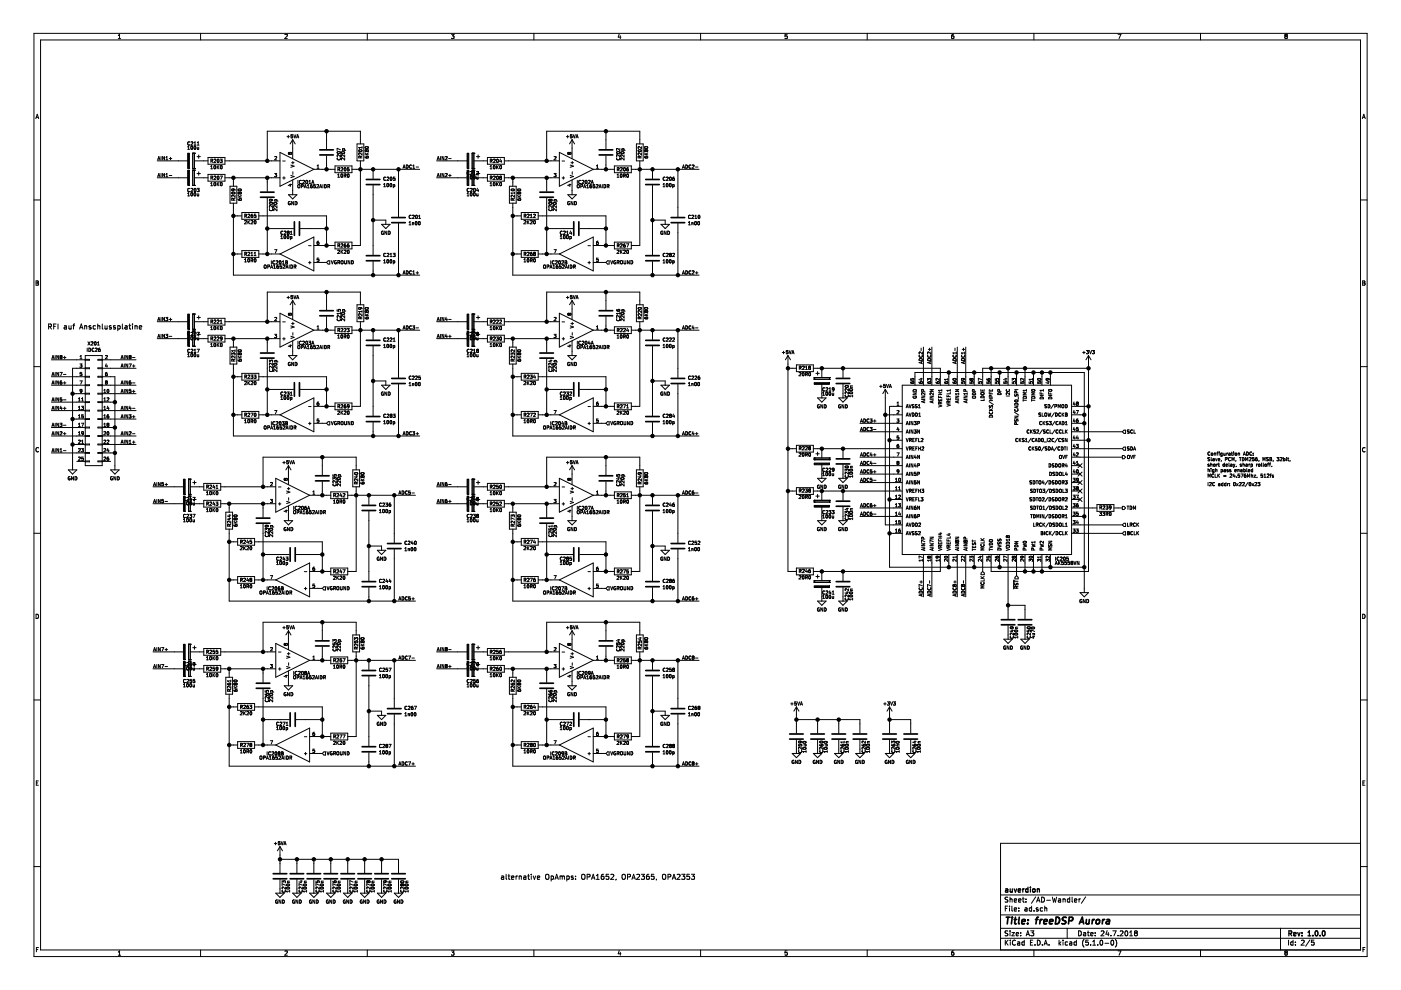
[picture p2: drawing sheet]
<svg xmlns="http://www.w3.org/2000/svg" width="297mm" height="210mm" viewBox="0 0 297 210" stroke-linecap="round" stroke-linejoin="round" font-family="sans-serif">
<g fill="none" stroke="#000" stroke-width=".21">
<path d="M7.2 7.1h282.7v195.7h-282.7zM8.6 8.5h279.9v192.9h-279.9zM25.1 8.2h.5M25.1 7.5l.2-.2v.9M42.5 7.1v1.4M60.4 7.3h.4l.1 .2-.5 .7h.5M77.9 7.1v1.4M95.7 7.3h.6l-.3 .3 .2 .1v.4h-.5M95.7 8.1h.1M113.2 7.1v1.4M131.3 7.2l-.2 .7h.5M131.5 7.6v.6"/>
<path d="M148.5 7.1v1.4M166.9 7.3h-.4l-.1 .4 .5-.1v.5h-.5M183.9 7.1v1.4M201.7 7.8l.2-.2h.3v.5M202.2 7.3h-.3l-.2 .3 .1 .5h.4M202.2 8.1h.1M219.2 7.1v1.4M237 7.3h.7l-.4 .9M254.5 7.1v1.4M272.6 7.6l-.2 .4 .2 .2 .3-.1M272.6 7.6l-.2-.1 .2-.2h.3l-.1 .3M272.6 7.6h.2"/>
<path d="M272.8 7.6l.1 .2v.3M272.9 8.1h.1M7.6 25.1l.3-.9 .3 .9M7.7 24.9h.4M33.3 37.7h6.5M33.3 34.1h6.5M33.4 37.5l.3-.7 .2 .7M33.4 33.9l.3-.7 .2 .7M33.5 37.3h.4M33.5 33.7h.4M34.1 33.2v.7M34.1 36.8v.7"/>
<path d="M34.9 33.2v.7l-.4-.7v.7M34.9 36.8v.7l-.4-.7v.7M35.2 37.5h.4M35.2 33.4l.2-.2v.7M35.2 37l.2-.2v.7M35.2 33.9h.4M35.9 37.2h.5M35.9 33.6h.5M36.2 33.4v.5M39.8 31.2l.2-.2v.7M39.8 31.7h.4M40.2 30.1h-.2a.33 .33 0 0 0-.2 .4 .33 .33 0 0 0 .4 .2"/>
<path d="M40.5 30.1h.3l.1 .2-.4 .5h.4M40.5 31h.1a.32 .32 0 0 1 .3 .3 .32 .32 0 0 1-.4 .3zM40.9 39.3h.1M40.9 36.1h.1M40.9 35.7h.1M40.9 32.5h.1M40.9 39.3h.3M40.9 36.1h.3M40.9 32.5v3.2M40.9 36.1v3.2M40.9 35.7h.3M40.9 32.5h.3"/>
<path d="M41.2 30.8h.4M41.2 30.3l.2-.2v.7M41.2 31a.3 .3 0 0 1 .3 .3 .3 .3 0 0 1-.3 .3zM41.2 36.1h.1M41.2 39.3h.1M41.2 32.5h.1M41.2 35.7h.1M41.2 37.7h2.9M41.2 34.1h2.9M41.2 32.5v3.2M41.2 36.1v3.2M41.3 40a.3 .3 0 0 1 .3 .3 .3 .3 0 0 1-.4 .3z"/>
<path d="M41.8 36.8h.7M41.8 33.2h.7M41.8 39.9h.4l-.2 .3 .2 .1v.3h-.4M41.8 31.2l.1 .4h.2M41.8 30.8h.4M41.8 30.3l.2-.2v.7M42.1 31.2v.5M42.1 32.8v.8M42.1 36.4v.8M44.1 33.4h3.6v1.4h-3.6zM44.1 37h3.6v1.4h-3.6zM44.7 38.9l.2-.2v.7"/>
<path d="M44.7 39.4h.4M44.7 35.8h.4M44.7 35.3l.2-.2v.7M44.7 37.7h.3l.1-.3-.4-.1v.7M44.7 34.1h.3l.1-.3-.4-.1v.7M44.9 34.1l.2 .3M44.9 37.7l.2 .3M45.4 37.4l.2-.1 .2 .2-.5 .5h.5M45.4 33.8l.2-.1 .2 .2-.5 .5h.5M45.4 39.3h.1M45.4 38.7a.31 .31 0 0 1 .3 .3 .31 .31 0 0 1-.3 .3zM45.4 35.1a.3 .3 0 0 1 .4 .3 .3 .3 0 0 1-.4 .3z"/>
<path d="M46 35.1v.7M46 38.7v.7M46.1 34.4h.1M46.1 33.8a.31 .31 0 0 1 .3 .3 .31 .31 0 0 1-.3 .3zM46.1 37.4a.3 .3 0 0 1 .4 .3 .3 .3 0 0 1-.4 .3zM46.1 35.4l.3 .4M46.1 39l.3 .4M46.4 35.1l-.4 .4M46.4 38.7l-.4 .4M46.7 34.4h.1M46.7 33.7h.4l-.2 .3 .2 .1v.3M46.7 37.3h.4l-.3 .7"/>
<path d="M46.7 34.4h.3M46.8 38.8l.1-.1a.32 .32 0 0 1 .2 .3 .32 .32 0 0 1-.3 .3zM46.8 39.3h.1M46.8 35.1h.1a.32 .32 0 0 1 .2 .3 .32 .32 0 0 1-.3 .3zM46.8 35.1v.1M47.1 34.4h-.1M47.7 37.7h11.7M47.7 34.1h11.7M48.8 39.5h1.4v3.6h-1.4zM49.5 37.7v1.8M56.7 37.7v2.9M58.2 37.4h.1"/>
<path d="M58.2 36.8h.5l-.3 .2 .2 .1v.3h-.4M58.2 33.2h.3l.2 .2-.5 .5h.5M59.4 32.3l7.1 3.6-7.1 3.6zM59.9 34.1h.6M59.9 37.7h.6M60.2 37.5v.5M60.9 29h.5M61.1 28.7v.5M61.4 39.1h.4M61.4 32.5l-.1-.2-.2 .2 .2 .2 .1-.1M61.4 32.5a.22 .22 0 0 1 .4-.2 .22 .22 0 0 1 0 .4 .22 .22 0 0 1-.4-.1M61.4 32.5v.1"/>
<path d="M61.6 39v.5l-.5-.2M61.7 37.2l.7 .2-.7 .3M61.7 35l.7 .2-.7 .3M61.8 34.5h.6M62.1 28.5h-.4v.4l.3-.1 .1 .4h-.4M62.1 29.6v4.1M62.1 38.1v3.2M62.1 29.6l-.6 .9M62.1 29.6l.5 .9M62.1 34.2v.6M62.1 36.4v.6M62.3 28.5l.2 .7 .3-.7"/>
<path d="M62.9 29.2l.2-.7 .2 .7M63 29h.3M63.2 39.2l.1-.1 .3 .1v.4l-.2 .2-.2-.1zM63.2 38.2v.7M63.9 38.3a.31 .31 0 0 0-.4 .3 .31 .31 0 0 0 .4 .3M63.9 39.5h.3l.1-.3-.4-.1v.7M64.2 38.3l.2-.1 .2 .2-.5 .5h.5M64.5 39.8l.2-.7 .3 .7M64.6 39.6h.3M65.2 39.8h.4M65.2 39.3l.2-.2v.7M65.5 38.9h.4"/>
<path d="M65.5 38.4l.2-.2v.7M66.1 38.9l.2-.7 .3 .7M66.2 39.1l-.3 .2-.1 .4 .4 .1v-.4l-.4 .1M66.2 38.7h.3M66.5 35.9h4.5M66.9 39.1h-.4v.4l.3-.1 .1 .3-.4 .1M67.2 39.2l.2-.1 .2 .2-.5 .5h.5M67.2 35.7h.4M67.2 35.2l.2-.2v.7M67.8 39.8l.2-.7 .2 .7M67.8 39.6h.4M68.5 39.1v.7"/>
<path d="M68.8 39.1a.35 .35 0 0 1 .4 .4 .35 .35 0 0 1-.4 .3zM69.2 27.8v3.8M69.2 33v2.9M69.5 39.5h.3l.1-.3-.4-.1v.7M69.7 39.5l.2 .3M71 35.2h3.6v1.4h-3.6zM71.5 32.2a.34 .34 0 0 1 .4-.1 .34 .34 0 0 1 .2 .4 .37 .37 0 0 1-.3 0 .37 .37 0 0 1-.3-.3zM71.5 33.5v.2a.33 .33 0 0 0 .4 .2 .33 .33 0 0 0 .2-.4M71.6 37.6h.4M71.6 37.1l.2-.2v.7M71.6 35.9h.4v-.3l-.4-.1v.7M71.8 35.9l.2 .3"/>
<path d="M72.2 32.8v.4l-.5-.4-.2 .1v.3M72.2 31.8l-.7-.4v.5M72.3 35.6l.3-.1 .1 .2-.4 .5h.4M72.3 37.5l.1 .1M72.4 36.9a.31 .31 0 0 1 .3 .3 .31 .31 0 0 1-.3 .4zM72.4 32.3a.34 .34 0 0 1 .4-.2 .34 .34 0 0 1 .2 .4 .37 .37 0 0 1-.3 .1 .37 .37 0 0 1-.3-.3zM72.6 31.9h.7M72.6 31.9l.2-.4 .2 .1v.3M73.1 35.6a.3 .3 0 0 1 .3 .3 .3 .3 0 0 1-.4 .3zM73.1 33.5v.4l-.5-.4-.2 .1v.3M73.1 32.8v.5l-.5-.5-.2 .2v.2M73.1 37.3l.3 .3"/>
<path d="M73.3 37.2l-.3 .1M73.3 36.9h-.3v.7M73.3 36.9v.1M73.3 37v.2M73.3 37.2h.1M73.7 37.5v.1M73.7 37v.5M73.7 36.9h.1a.34 .34 0 0 1 .2 .3 .34 .34 0 0 1-.3 .4M73.7 36.9v.1M74 35.5h-.3l-.1 .4 .4-.1v.3l-.1 .1h-.3M74.6 35.9h14.4M75.7 30.5h1.4v3.6h-1.4z"/>
<path d="M76.1 33.2v.3h.7M76.1 31.8a.34 .34 0 0 1 .4-.1 .34 .34 0 0 1 .2 .4 .35 .35 0 0 1-.4 .1 .35 .35 0 0 1-.2-.4zM76.1 33.1v.1M76.1 33.1h.3M76.4 33.1v.1M76.4 33.2v.3M76.4 34.1v18h-1.8M76.4 30.5v-2.7h-19.7v6.3M76.7 32.1h.1M76.8 32.4v.4l-.5-.4-.2 .1v.3M76.8 31.3h-.7l.2 .2M76.8 33.1l-.4 .2"/>
<path d="M76.8 31.1v.4M77.4 33.2l.2 .3h.4v-.3h-.3l.1 .3M77.4 32.8h.7M77.4 32.4l.4 .4M77.4 31.2l.1-.1a.33 .33 0 0 1 .4-.1 .33 .33 0 0 1 .2 .4h-.1a.33 .33 0 0 1-.4 .1 .33 .33 0 0 1-.2-.3zM77.5 31.8l-.1 .1 .1 .2M77.5 31.8h.1M77.5 32.1h.1M77.6 31.8h.1M77.7 31.8v.1M77.7 32l-.1 .1M77.7 31.9v.1"/>
<path d="M77.8 31.8h.2l.1 .2-.1 .1-.3-.1M77.8 31.8h-.1M78.1 32.4l-.4 .3M79.1 35.9v2M79.1 39.3v14.7M81.4 39.1l.1-.2v.7M81.4 39.6h.3M81.8 37.6h-.2a.33 .33 0 0 0-.2 .4 .33 .33 0 0 0 .4 .2M82.1 37.6h.2l.1 .1-.4 .6h.4M82.3 38.9h-.1a.34 .34 0 0 0-.2 .4 .34 .34 0 0 0 .3 .3M82.3 38.9v.1M82.3 39v.5"/>
<path d="M82.3 39.5v.1M82.8 38.9a.3 .3 0 0 1 .3 .3 .3 .3 0 0 1-.3 .3zM82.8 37.6a.3 .3 0 0 1 .3 .3 .3 .3 0 0 1-.3 .3zM83 39.5v.1M83.4 39.2l.3 .1-.1 .3h-.2M83.4 39.1v.7M83.7 37.6h-.3v.3h.3l.1 .2-.2 .2-.2-.1M84.5 35.9v10.1M85.4 35.7l.3-.7 .2 .7M85.5 35.5h.4M86.1 35a.36 .36 0 0 1 .5 .3 .36 .36 0 0 1-.5 .4zM87.2 35a.31 .31 0 0 0-.4 .3 .31 .31 0 0 0 .5 .3"/>
<path d="M87.2 35h.1M87.5 35.7h.4M87.5 35.2l.2-.2v.7M88.2 35.4h.5M92.6 37.7h6.4M92.6 34.1h6.4M92.7 33.9l.2-.7 .2 .7M92.7 37.5l.2-.7 .2 .7M92.7 37.3h.4M92.7 33.7h.4M93.4 33.2v.7M93.4 36.8v.7"/>
<path d="M94.1 33.2v.7l-.4-.7v.7M94.1 36.8v.7l-.4-.7v.7M94.4 36.8h.3l.1 .2-.4 .5h.4M94.4 33.2h.3l.1 .2-.4 .5h.4M95.1 37.2h.6M95.1 33.6h.6M95.4 36.9v.6M99 37.4l.2-.2v.7M99 37.9h.4M99.5 36.4l-.2-.1a.34 .34 0 0 0-.3 .5 .34 .34 0 0 0 .4 .2M99.5 37h-.1M99.7 36.4l.3-.1 .1 .2"/>
<path d="M99.7 37.3l.2-.1a.32 .32 0 0 1 .2 .4 .32 .32 0 0 1-.4 .3zM100.1 35.7h.1M100.1 32.5h.1M100.1 39.3h.1M100.1 36.1h.1M100.1 39.3h.4M100.1 36.1h.4M100.1 35.7h.4M100.1 32.5h.4M100.1 32.5v3.2M100.1 36.1v3.2M100.1 36.5l-.4 .5h.4"/>
<path d="M100.4 36.5l.2-.2v.7M100.4 37h.4M100.4 37.9a.33 .33 0 0 1-.1-.4 .33 .33 0 0 1 .4-.2v.6M100.4 37.9h.1M100.4 37.9h.3M100.5 32.5h.1M100.5 35.7h.1M100.5 36.1h.1M100.5 39.3h.1M100.5 37.7h2.8M100.5 34.1h2.8M100.5 32.5v3.2"/>
<path d="M100.5 36.1v3.2M100.5 40a.3 .3 0 0 1 .3 .3 .3 .3 0 0 1-.3 .3zM100.7 37.9h.1M101 36.8h.7M101 33.2h.7M101.1 37.5v.4h.2M101.1 36.4l.2-.1 .2 .2-.5 .5h.5M101.2 39.9l-.1 .5h.4M101.4 32.8v.8M101.4 36.4v.8M101.4 37.5v.4M101.4 37.9h-.1"/>
<path d="M103.3 33.4h3.6v1.4h-3.6zM103.3 37h3.6v1.4h-3.6zM103.9 39.4h.4M103.9 35.8h.4M103.9 35.3l.2-.2v.7M103.9 38.9l.2-.2v.7M103.9 37.7h.4v-.3l-.4-.1v.7M103.9 34.1h.4v-.3l-.4-.1v.7M104.1 34.1l.2 .3M104.1 37.7l.2 .3M104.6 33.8l.3-.1 .1 .2-.4 .5h.4M104.6 37.4l.3-.1 .1 .2-.4 .5h.4"/>
<path d="M104.7 38.7a.3 .3 0 0 1 .3 .3 .3 .3 0 0 1-.4 .3zM104.7 35.1a.3 .3 0 0 1 .3 .3 .3 .3 0 0 1-.4 .3zM104.9 39.3h.1M105.3 35.1v.7M105.3 38.7v.7M105.3 34.4a.33 .33 0 0 1-.1-.4 .33 .33 0 0 1 .4-.2v.6M105.3 34.4h.1M105.4 34.4h.2M105.4 37.4a.3 .3 0 0 1 .3 .3 .3 .3 0 0 1-.4 .3zM105.4 35.4l.3 .4M105.4 39l.3 .4M105.6 34.4h.1"/>
<path d="M105.7 35.1l-.4 .4M105.7 38.7l-.4 .4M105.9 37.5l.2 .1M105.9 37.5l.2-.2 .2 .2M105.9 37.5h.1M106 35.2l.1-.1a.32 .32 0 0 1 .3 .3 .32 .32 0 0 1-.4 .3zM106 38.8l.1-.1a.32 .32 0 0 1 .3 .3 .32 .32 0 0 1-.4 .3zM106.1 37.6l-.2 .2 .2 .2h.2v-.3M106.1 37.6h.1M106.1 33.7l-.2 .5h.5M106.2 37.6l.1 .1M106.3 34v.4"/>
<path d="M106.3 37.7h.1M106.3 37.5l-.1 .1M106.3 37.5h.1M106.9 37.7h11.7M106.9 34.1h11.7M108 39.5h1.4v3.6h-1.4zM108.7 37.7v1.8M115.9 37.7v2.9M117.5 36.8h.4l-.2 .2 .2 .1v.3h-.4M117.5 37.4h.1M117.5 33.2h.3l.1 .2-.4 .5h.4M118.6 32.3l7.2 3.6-7.2 3.6z"/>
<path d="M119.2 34.1h.5M119.2 37.7h.5M119.4 37.5v.5M120.1 29h.5M120.4 28.7v.5M120.6 39.1h.5M120.7 32.5a.22 .22 0 0 1 .3-.2 .22 .22 0 0 1 0 .4 .22 .22 0 0 1-.3-.1M120.7 32.5l-.2-.2-.1 .2 .1 .2 .2-.1M120.7 32.5v.1M120.8 39v.5l-.5-.2M120.9 37.2l.7 .2-.7 .3M120.9 35l.7 .2-.7 .3"/>
<path d="M121.1 34.5h.5M121.3 28.5h-.4v.4l.4-.1v.4h-.4M121.3 29.6v4.1M121.3 38.1v3.2M121.3 29.6l-.5 .9M121.3 29.6l.5 .9M121.3 34.2v.6M121.3 36.4v.6M121.5 28.5l.3 .7 .2-.7M122.1 29.2l.2-.7 .3 .7M122.2 29h.3M122.4 39.2l.1-.1 .3 .1v.4l-.1 .2-.3-.1z"/>
<path d="M122.4 38.2v.7M123.1 38.3a.31 .31 0 0 0-.4 .3 .31 .31 0 0 0 .4 .3M123.1 39.5h.4v-.3l-.4-.1v.7M123.4 38.3l.3-.1 .1 .2-.4 .5h.4M123.7 39.8l.3-.7 .2 .7M123.8 39.6h.3M124.1 38.3l.1-.1a.32 .32 0 0 1 .3 .4 .32 .32 0 0 1-.4 .3zM124.4 39.8h.4M124.4 39.3l.2-.2v.7M124.7 38.3l.3-.1 .1 .2-.4 .5h.4M125.3 38.9l.3-.7 .2 .7M125.4 39.1l-.3 .2v.4l.3 .1v-.4l-.3 .1"/>
<path d="M125.4 38.7h.3M125.8 35.9h4.5M126.1 39.1h-.3l-.1 .4 .4-.1v.3l-.4 .1M126.4 39.2l.3-.1 .1 .2-.4 .5h.4M126.5 35.7h.4M126.5 35.2l.2-.2v.7M127 39.8l.2-.7 .3 .7M127.1 39.6h.3M127.7 39.1v.7M128 39.1a.35 .35 0 0 1 .4 .4 .35 .35 0 0 1-.4 .3zM128.5 27.8v3.8M128.5 33v2.9"/>
<path d="M128.7 39.5h.4v-.3l-.4-.1v.7M128.9 39.5l.2 .3M130.3 35.2h3.6v1.4h-3.6zM130.7 32.2a.34 .34 0 0 1 .4-.1 .34 .34 0 0 1 .3 .4 .37 .37 0 0 1-.4 0 .37 .37 0 0 1-.3-.3zM130.7 33.2h.1M130.7 32.9v.3M130.7 31.8l.1 .1M130.8 32.8l-.1 .1M130.8 33.5h-.1M130.8 37.6h.4M130.8 37.1l.2-.2v.7M130.9 35.9h.3v-.3l-.3-.1v.7"/>
<path d="M131 35.9l.3 .3M131.3 33.5l.1 .1a.36 .36 0 0 1-.3 .3 .36 .36 0 0 1-.4-.3v-.1M131.4 31.5v.4l-.5-.4-.2 .1v.2M131.4 32.8v.4l-.4-.4h-.2M131.5 35.6l.3-.1 .1 .2-.4 .5h.4M131.6 36.9a.3 .3 0 0 1 .3 .3 .3 .3 0 0 1-.3 .3zM131.6 32.3a.34 .34 0 0 1 .4-.2 .34 .34 0 0 1 .3 .4 .37 .37 0 0 1-.4 .1 .37 .37 0 0 1-.3-.3zM131.6 33.6v.3M131.6 33.9h.1M131.7 33.5l-.1 .1M131.8 37.5v.1M131.8 31.9h.7"/>
<path d="M131.9 31.9l.1-.4 .3 .1v.3M132.2 37.3l.3-.1 .1-.2-.4-.1v.7M132.3 35.6a.3 .3 0 0 1 .3 .3 .3 .3 0 0 1-.3 .3zM132.3 33.5v.4l-.4-.4h-.2M132.3 32.8v.5l-.5-.5-.2 .2 .1 .2M132.4 37.3l.2 .3M133 36.9a.32 .32 0 0 1 .3 .3 .32 .32 0 0 1-.4 .3zM133.2 35.5l-.2 .1-.1 .2v.4h.3v-.4l-.3 .1M133.9 35.9h14.3M134.9 30.5h1.5v3.6h-1.5zM135.3 31.8a.34 .34 0 0 1 .4-.1 .34 .34 0 0 1 .3 .4 .37 .37 0 0 1-.4 .1 .37 .37 0 0 1-.3-.4zM135.6 30.5v-2.7h-19.7v6.3"/>
<path d="M135.6 34.1v18h-1.7M135.7 33.5l-.1-.3-.2-.1-.1 .4h.7M136 32.4v.4l-.5-.4-.2 .1 .1 .3M136 31.1v.4l-.5-.4-.2 .1 .1 .3M136 33.1l-.3 .2M136.6 33.2l.1 .2 .2 .1M136.6 32.8h.7M136.6 32.4l.4 .4M136.7 31.2a.37 .37 0 0 1 .3-.1 .37 .37 0 0 1 .3 .3 .33 .33 0 0 1-.4 .1 .33 .33 0 0 1-.2-.3zM136.8 31.8l-.2 .1 .2 .2M136.8 31.8h.1M136.8 32.1h.1"/>
<path d="M136.8 31.8l.1 .1M136.9 33.2h.4v.3h-.4zM136.9 32l-.1 .1M136.9 31.9v.1M137 33.5h.1M137.3 31.8l-.4 .1M137.3 31.8h.1M137.3 31.1v.1M137.3 31.8l-.1 .3-.3-.1M137.3 32.4l-.4 .3M138.3 35.9v2M138.3 39.3v14.7"/>
<path d="M140.6 39.6h.4M140.6 39.1l.2-.2v.7M141 37.6h-.2a.33 .33 0 0 0-.2 .4 .33 .33 0 0 0 .4 .2M141.3 37.6h.3l.1 .1-.5 .6h.5M141.3 39l.1-.1a.32 .32 0 0 1 .3 .4 .32 .32 0 0 1-.4 .2zM142 39.5a.33 .33 0 0 1-.1-.4 .33 .33 0 0 1 .3-.2v.6M142 39.5v.1M142 39.6h.2M142 37.6a.3 .3 0 0 1 .4 .3 .3 .3 0 0 1-.4 .3zM142.2 39.5v.1M142.6 39.6h.3M142.6 39.2h.3v.3"/>
<path d="M142.6 39.1v.7M142.9 39.5v.1M143 37.6h-.3l-.1 .3v.3h.4v-.3h-.4M143.7 35.9v10.1M144.7 35.7l.2-.7 .2 .7M144.7 35.5h.4M145.4 35a.36 .36 0 0 1 .4 .3 .36 .36 0 0 1-.4 .4zM146.5 35a.31 .31 0 0 0-.4 .3 .31 .31 0 0 0 .4 .3M146.8 35h.2l.2 .2-.5 .5h.5M146.8 35h.1M147.5 35.4h.5M288.9 25.1l.3-.9 .3 .9"/>
<path d="M288.9 24.9h.5M7.2 42.4h1.4M7.6 59.6l.5 .1-.1 .3 .2 .2-.2 .3h-.4zM7.6 60h.4M39.8 41.5h.4M39.8 41l.2-.2v.7M40.2 40l-.2-.1a.33 .33 0 0 0-.2 .5 .33 .33 0 0 0 .4 .2M40.5 40l.3-.1 .1 .2-.4 .5h.4M40.5 40.9l.1-.1a.32 .32 0 0 1 .3 .4 .32 .32 0 0 1-.4 .3zM41.2 40.9a.3 .3 0 0 1 .3 .3 .3 .3 0 0 1-.3 .3zM41.8 41.1l.1 .4h.2M42.1 41.1v.4"/>
<path d="M49.2 41.5v.3M49.2 41.8h.1M49.2 41.4v.1M49.4 40.1h.1M49.5 53.8h1.8M49.5 43.1v15.2h39.5M49.5 45.8h1.8M49.5 42.5v-.4h-.3l-.1 .4h.7M49.5 40.1h.1M49.5 40.1v.3l-.4-.1 .2-.2 .5 .1M49.8 40.8a.33 .33 0 0 0-.4-.1 .33 .33 0 0 0-.2 .3l.6 .1M49.8 40.2h.1"/>
<path d="M49.8 40.8h.1M49.8 40.8v.2M49.8 40.2v.2M49.8 41v.1M49.8 42.1l-.3 .2M49.8 41.4v.4l-.4-.4h-.2M50.5 42.2l.1 .3h.5v-.4l-.4 .1 .2 .3M50.5 41.8h.7M50.5 41.4l.4 .4M50.5 40.1a.33 .33 0 0 1 .4-.1 .33 .33 0 0 1 .2 .4 .33 .33 0 0 1-.4 .1 .33 .33 0 0 1-.2-.3zM50.6 40.7l-.1 .2 .1 .2M50.6 40.7h.1"/>
<path d="M50.6 41.1h.1M50.6 40.7l.2 .2M50.8 40.9l.1-.2 .3 .2-.1 .2-.3-.1M50.8 41l-.2 .1M50.8 40.9v.1M51.2 41.4l-.4 .3M51.3 45.1h3.6v1.4h-3.6zM51.3 53.1h3.6v1.5h-3.6zM51.9 55.5h.4M51.9 55l.2-.2v.7M51.9 46.8h.2l.2 .2-.5 .5h.5M51.9 53.9l.3-.1 .1-.2-.4-.1v.7"/>
<path d="M51.9 45.8h.3l.1-.3-.4-.1v.7M52.1 53.9l.2 .3M52.1 45.8l.2 .3M52.6 45.5l.2-.1 .2 .2-.5 .5h.5M52.6 53.6l.2-.1 .2 .2-.5 .5h.5M52.6 46.8v.7M52.6 54.9a.3 .3 0 0 1 .3 .3 .3 .3 0 0 1-.3 .3zM52.6 47.1l.4 .4M53 46.8l-.4 .4M53.2 55.2h.3l.1-.3-.4-.1v.7M53.2 46.8h.3l.1 .2-.4 .5h.4M53.2 54.2h.4"/>
<path d="M53.2 53.7l.2-.2v.7M53.3 46v.1M53.3 45.8h-.1M53.3 45.7l.3 .1-.1 .3h-.2M53.3 45.7v.1M53.4 55.2l.2 .3M53.5 45.4l-.2 .2v.4M53.9 53.7l.2-.2v.7M53.9 46v.1M53.9 54.2h.4M53.9 46.1h.3M53.9 45.7v.1"/>
<path d="M53.9 45.7h.3M54 46.8a.32 .32 0 0 1 .3 .3 .32 .32 0 0 1-.3 .3zM54 54.9v-.1a.32 .32 0 0 1 .3 .4 .32 .32 0 0 1-.3 .3zM54.2 45.7v.1M54.2 45.8v.2M54.2 45.4h-.3v.4M54.2 46v.1M54.9 45.8h14.3v6.3M54.9 53.8h4.5M56.7 42v11.8M56.7 48.5h5.5M56.8 56.6l.3-.1v-.2l-.3-.1v.7"/>
<path d="M57.2 43a.34 .34 0 0 1 .4-.1 .34 .34 0 0 1 .2 .3 .37 .37 0 0 1-.4 .1 .37 .37 0 0 1-.2-.3zM57.2 44.2l-.1 .2a.33 .33 0 0 0 .4 .3 .33 .33 0 0 0 .2-.5M57.4 56.9l.2-.7 .2 .7M57.4 42.3h.1M57.4 56.7h.3M57.5 42.3h.1M57.5 42.3v.3l-.4-.1 .1-.2h.3l.3 .1v.2M57.5 55.3v.7M57.8 43.6v.4l-.5-.4-.2 .1 .1 .3M58 56.4l.2-.2v.7M58 56.9h.4M58.1 43a.34 .34 0 0 1 .4-.1 .34 .34 0 0 1 .2 .3 .37 .37 0 0 1-.4 .1 .37 .37 0 0 1-.2-.3z"/>
<path d="M58.2 55.3a.31 .31 0 0 0-.4 .3 .31 .31 0 0 0 .5 .3M58.2 52.9h.5l-.3 .7M58.2 55.3l.1 .1M58.2 42.6h.7M58.3 42.4v.2M58.3 42.3h.3l.1 .3M58.3 42.3v.1M58.5 55.4l.3-.1 .1 .2-.4 .5h.4M58.7 43.6v.4l-.5-.4-.2 .1 .1 .3M58.7 44.3v.4l-.5-.4-.2 .1 .1 .3M58.7 56.8h.1M58.7 56.5v.1"/>
<path d="M58.8 56.5l.3 .1-.1 .2h-.2M58.8 56.5h-.1M59 56.2l-.3 .1v.5M59.3 55.4l.1-.1a.32 .32 0 0 1 .2 .4 .32 .32 0 0 1-.3 .2zM59.4 53.8l7.1-3.5v7.1zM59.4 56.8h.1M59.4 56.5l.4 .1-.1 .2h-.3M59.4 56.5h.1M59.5 50.1l.2-.2v.7M59.5 50.6h.4M59.7 56.2h-.3v.3M59.9 56h.4"/>
<path d="M59.9 55.5l.2-.2v.7M60 49.1l-.2-.1a.33 .33 0 0 0-.3 .4 .33 .33 0 0 0 .5 .2M60.2 49.1l.3-.1 .1 .2-.4 .5h.4M60.3 49.9h.1a.32 .32 0 0 1 .2 .4 .32 .32 0 0 1-.3 .2zM60.3 56.2l.1 .1M60.3 56.2l-.3 .1M60.4 56.3v.2l-.4 .4h.4M60.6 55.6h.2M60.6 56.9l.3-.7 .2 .7M60.7 56.7h.3M60.8 55.6l.1-.3h-.3v.7l.3-.1v-.2M60.8 55.6l.1 .1"/>
<path d="M60.9 55.7h.1M61 49.9a.3 .3 0 0 1 .3 .3 .3 .3 0 0 1-.4 .3zM61 49.3l-.1-.1 .1-.2 .3 .1-.1 .2M61 49.3l-.1 .1 .1 .3 .3-.1-.1-.3M61 49.3h.2M61.2 41.3h1.8l-.9 .9zM61.3 56.2v.7M61.5 42.8a.31 .31 0 0 0-.4 .3 .31 .31 0 0 0 .5 .2v-.2h-.2M61.6 49.7h.4M61.6 50.2h.2M61.6 50.1v.7M61.6 49.2l.2-.2v.7"/>
<path d="M61.7 56.2a.35 .35 0 0 1 .4 .3 .35 .35 0 0 1-.4 .4zM61.8 50.2h.1M61.9 50.2v.3l-.3 .1M62.3 42.7v.7l-.5-.7v.7M62.5 56.6l.3 .3M62.6 42.7a.36 .36 0 0 1 .4 .4 .36 .36 0 0 1-.4 .3zM62.7 56.2h-.3v.7M62.7 56.5l-.3 .1M62.7 56.2v.1M62.7 56.3v.2M62.7 56.5h.1M63.7 48.5h5.5"/>
<path d="M65.4 55.7h.5M65.4 52.1h.5M65.7 55.4v.5M66.5 55.6h2.7M66.5 52.1h4.5M67.2 51.5l.4-.1v.4M67.6 51.1l-.3 .1-.1 .2 .1 .4h.3M67.6 54.7h-.3l-.1 .4 .4-.1v.4h-.4M67.6 51.8h.1M69.2 55.6l.4-.3h.3v.7h-.3zM70.2 55.2l.3 .7 .2-.7M71 51.3h3.6v1.5h-3.6z"/>
<path d="M71.3 55.3a.32 .32 0 0 0-.4 .3 .32 .32 0 0 0 .4 .3v-.3h-.1M71.6 53.1l.3-.1 .1 .2-.4 .5h.4M71.6 55.6h.4v-.3l-.4-.1v.7M71.6 52.1l.4-.1v-.2l-.4-.1v.7M71.8 55.6l.2 .3M71.8 52.1l.2 .3M72.3 51.8l.3-.1 .1 .2-.4 .5h.4M72.3 53v.7M72.4 55.3l.3 .1v.5h-.1h-.3zM72.4 53.3l.3 .4M72.7 53l-.4 .4M73 53.1l.2-.1 .2 .2-.5 .5h.5"/>
<path d="M73.1 55.2v.6l.1 .1h.2l.1-.7M73.3 51.7l-.3 .2v.4h.3l-.1-.3-.2 .1M73.7 53.1l.1-.1a.32 .32 0 0 1 .2 .4 .32 .32 0 0 1-.3 .3zM73.7 53.7h.1M74 51.7h-.2l-.2 .3 .1 .3 .3 .1v-.4l-.4 .1M74.2 55.2v.7l-.4-.7v.7M74.5 55.2a.35 .35 0 0 1 .4 .4 .35 .35 0 0 1-.4 .3zM79.1 46.7h2.7v.9M79.1 55.5v2.8M80.9 47.6h1.8l-.9 .9zM81.3 49a.31 .31 0 0 0-.4 .4 .31 .31 0 0 0 .4 .2v-.2h-.1M81.4 55.2l.1-.1v.7"/>
<path d="M81.4 55.8h.3M81.8 53.8l-.2-.1a.33 .33 0 0 0-.2 .4 .33 .33 0 0 0 .4 .2M82 49v.7l-.4-.7v.7M82.1 53.8l.2-.1 .1 .2-.4 .5h.4M82.1 55.1h.1a.32 .32 0 0 1 .2 .3 .32 .32 0 0 1-.3 .3zM82.3 49a.36 .36 0 0 1 .4 .4 .36 .36 0 0 1-.4 .3zM82.7 53.9l.2-.2v.7M82.7 54.4h.4M82.8 55.1a.3 .3 0 0 1 .3 .3 .3 .3 0 0 1-.3 .3zM83.3 53.7h.5l-.3 .3 .3 .1-.1 .3-.4-.1M83.4 55.3l.3 .1-.1 .3h-.2M83.4 55.3v.7"/>
<path d="M84.5 47.4v10.9M85.4 58.1l.3-.7 .2 .7M85.5 57.9h.4M86.1 57.4a.36 .36 0 0 1 .5 .4 .36 .36 0 0 1-.5 .3zM86.7 47.7h.4M86.7 47.2l.2-.2v.7M87.1 45.7l-.1-.1a.34 .34 0 0 0-.3 .4 .34 .34 0 0 0 .4 .3M87.1 45.7h.1M87.2 46.3h-.1M87.2 57.5a.31 .31 0 0 0-.4 .3 .31 .31 0 0 0 .5 .3M87.2 57.5h.1M87.4 47.2v.5"/>
<path d="M87.5 47.2h.2v.5M87.5 47.2l-.1 .1M87.5 45.7h.3M87.5 45.7h-.1M87.5 57.6l.2-.2v.7M87.5 58.1h.4M87.8 45.7h.1M87.8 45.7v.2l-.4 .4h.4M88.1 47h.1a.32 .32 0 0 1 .2 .3 .32 .32 0 0 1-.3 .3zM88.2 45.7a.3 .3 0 0 1 .3 .3 .3 .3 0 0 1-.3 .3zM88.2 57.9h.5M88.4 46.3h.1"/>
<path d="M88.5 57.6v.5M88.8 47h.1a.32 .32 0 0 1 .2 .3 .32 .32 0 0 1-.3 .3zM88.8 46.3h.4M88.8 45.8l.2-.2v.7M99 41.5h.4M99 41l.2-.2v.7M99.5 40l-.2-.1a.33 .33 0 0 0-.3 .5 .33 .33 0 0 0 .5 .2M99.7 40l.3-.1 .1 .2-.4 .5h.4M99.7 40.9l.2-.1a.32 .32 0 0 1 .2 .4 .32 .32 0 0 1-.4 .3zM100.4 40.9a.3 .3 0 0 1 .4 .3 .3 .3 0 0 1-.4 .3zM101.1 41.1v.4h.3M101.4 41.1v.4"/>
<path d="M101.4 40.2v.4M108.7 53.8h1.8M108.7 43.1v15.2h39.5M108.7 45.8h1.8M108.7 42.5v-.4h-.3v.4h.7M109.1 41.4v.4l-.5-.4-.2 .1v.3M109.1 40.9h-.7l.2 .2M109.1 42.1l-.4 .2M109.1 40.7v.4M109.7 42.2l.2 .3h.4M109.7 41.8h.7M109.7 41.4l.4 .4"/>
<path d="M109.9 40.7h.1M109.9 41.1h.1M109.9 40.7l-.2 .2 .2 .2M109.9 40.7l.1 .2M110 40.9l.1-.2 .3 .2-.1 .2-.3-.1M110 41l-.1 .1M110 42.2v.2M110 42.4l.1 .1M110 40.9v.1M110.1 42.1h.2M110.1 42.1l-.1 .1M110.1 42.5h.1"/>
<path d="M110.3 42.1l.1 .1M110.4 42.4l-.1 .1M110.4 42.2v.2M110.4 41.4l-.4 .3M110.5 45.1h3.6v1.4h-3.6zM110.5 53.1h3.6v1.5h-3.6zM111.1 55.5h.4M111.1 46.8h.3l.1 .2-.4 .5h.4M111.1 55l.2-.2v.7M111.1 53.9l.4-.1v-.2l-.4-.1v.7M111.3 53.9l.2 .3M111.3 45.8l.2 .3"/>
<path d="M111.5 45.8h-.4M111.5 45.7v-.3h-.4v.7M111.5 45.7v.1M111.8 53.6l.3-.1 .1 .2-.4 .5h.4M111.8 45.5l.3-.1 .1 .2-.4 .5h.4M111.8 46.8v.7M111.8 54.9a.3 .3 0 0 1 .4 .3 .3 .3 0 0 1-.4 .3zM111.9 47.1l.3 .4M112.2 46.8l-.4 .4M112.5 55.2h.3v-.3l-.3-.1v.7M112.5 45.6l.2-.2v.7M112.5 46.8h.2l.2 .2-.5 .5h.5"/>
<path d="M112.5 46.1h.4M112.6 55.2l.3 .3M112.8 53.5l-.3 .2v.4h.3l-.1-.3-.2 .1M113.1 45.5l.3-.1 .1 .2-.4 .5h.4M113.1 53.6l.1-.1 .3 .1M113.1 53.7l.1 .1M113.1 53.6v.1M113.2 54.9l.1-.1a.32 .32 0 0 1 .2 .4 .32 .32 0 0 1-.3 .3zM113.2 46.8h.1a.32 .32 0 0 1 .2 .3 .32 .32 0 0 1-.3 .3zM113.2 53.8l-.1 .1 .1 .3h.3v-.3M113.2 53.8h.2M113.4 53.8h.1"/>
<path d="M113.5 53.8v.1M113.5 53.6v.1M113.5 53.7l-.1 .1M114.1 53.8h4.5M114.1 45.8h14.4v6.3M115.3 56.3l.1-.1 .3 .1v.4l-.2 .2-.2-.1zM115.9 48.5h5.6M115.9 42v11.8M116 56.6l.3-.1 .1-.2-.4-.1v.7M116.4 43a.34 .34 0 0 1 .4-.1 .34 .34 0 0 1 .2 .3 .37 .37 0 0 1-.4 .1 .37 .37 0 0 1-.2-.3zM116.4 44.2v.1M116.5 42.3h.1"/>
<path d="M116.5 42.6h.1M116.5 42.3l-.1 .1 .1 .2M116.5 42.3l.2 .1M116.6 56.9l.2-.7 .3 .7M116.7 56.7h.3M116.7 42.5l-.2 .1M116.7 42.4v.1M116.7 42.3v.1M116.7 42.3h.3l.1 .2-.2 .1-.2-.1M116.7 42.3h.1M116.8 55.3v.7M117 44.2l.1 .2a.36 .36 0 0 1-.4 .3 .36 .36 0 0 1-.3-.3v-.1"/>
<path d="M117.1 43.6v.4l-.5-.4-.2 .1v.3M117.3 56.9h.4M117.3 56.4l.1-.2v.7M117.3 43a.34 .34 0 0 1 .4-.1 .34 .34 0 0 1 .2 .3 .37 .37 0 0 1-.4 .1 .37 .37 0 0 1-.2-.3zM117.3 44.3v.4M117.3 44.3h.1M117.5 52.9h.4l-.3 .7M117.5 42.6h.7M117.5 55.4a.31 .31 0 0 0-.4 .2 .31 .31 0 0 0 .4 .3M117.5 42.6l.1-.3 .3 .1v.2M117.8 55.3h.2l.2 .2-.5 .5h.5M117.8 55.3v.1"/>
<path d="M118 56.5h.3v.3h-.3zM118 44.3v.4l-.4-.4h-.3M118 43.6v.4l-.6-.4-.1 .1v.3M118 56.5l-.1 .1M118 56.3l-.1 .2M118.1 56.2l-.1 .1M118.3 56.2h-.2M118.5 55.4l.1-.1a.32 .32 0 0 1 .2 .4 .32 .32 0 0 1-.3 .2zM118.6 53.8l7.2-3.5v7.1zM118.6 56.8h.3M118.8 50.6h.4M118.8 50.1l.2-.2v.7"/>
<path d="M118.9 56.5h.1M119 56.2h-.4v.3h.3M119 56.5v.3M119 56.8h-.1M119.1 55.4l.3-.1 .1 .2-.4 .5h.4M119.2 49.1l-.2-.1a.33 .33 0 0 0-.2 .4 .33 .33 0 0 0 .4 .2M119.3 56.3l.2-.1 .2 .2-.5 .5h.5M119.5 49.1l.2-.1 .2 .2-.5 .5h.5M119.5 50l.1-.1a.32 .32 0 0 1 .3 .4 .32 .32 0 0 1-.4 .2zM119.8 55.3l.4 .1-.1 .6h-.3zM119.8 55.6h.2M119.9 56.9l.2-.7 .2 .7"/>
<path d="M119.9 56.7h.3M120.1 49.7h.4M120.1 49.2l.2-.2v.7M120.2 49.9a.3 .3 0 0 1 .3 .3 .3 .3 0 0 1-.3 .3zM120.4 41.3h1.8l-.9 .9zM120.6 56.2v.7M120.8 42.8a.31 .31 0 0 0-.4 .3 .31 .31 0 0 0 .4 .2v-.2h-.2M120.8 50.2l.3 .1v.3h-.3M120.8 50.1v.7M120.9 56.2a.35 .35 0 0 1 .4 .3 .35 .35 0 0 1-.4 .4zM121 49l-.2 .5h.4M121.1 49.2v.5"/>
<path d="M121.5 42.7v.7l-.4-.7v.7M121.6 56.6l.3-.1 .1-.2-.4-.1v.7M121.8 56.6l.2 .3M121.8 42.7a.36 .36 0 0 1 .4 .4 .36 .36 0 0 1-.4 .3zM122.9 48.5h5.6M124.7 55.7h.5M124.7 52.1h.5M124.9 55.4v.5M125.8 55.6h2.7M125.8 52.1h4.5M126.8 51.1l-.3 .2v.4l.1 .1h.2v-.4l-.3 .1M126.8 54.7h-.3v.4l.3-.1v.4h-.3"/>
<path d="M128.8 55.3h.4v.7h-.4l-.3-.4zM129.5 55.2l.2 .7 .2-.7M130.3 51.3h3.6v1.5h-3.6zM130.5 55.3a.32 .32 0 0 0-.4 .3 .32 .32 0 0 0 .5 .3v-.3h-.2M130.8 53.1l.3-.1 .1 .2-.4 .5h.4M130.9 55.6h.3v-.3l-.3-.1v.7M130.9 52.1l.3-.1v-.2l-.3-.1v.7M131 55.6l.3 .3M131 52.1l.3 .3M131.5 51.8l.3-.1 .1 .2-.4 .5h.4M131.5 53v.7M131.6 55.3l.4 .1v.5h-.2h-.2z"/>
<path d="M131.6 53.3l.3 .4M131.9 53l-.4 .4M132.2 53.1l.3-.1 .1 .2-.4 .5h.4M132.3 55.2v.6l.1 .1h.3v-.7M132.5 51.7l-.3 .2v.4h.4l-.1-.3-.3 .1M132.8 51.7h.5l-.3 .7M133 53.1v-.1a.32 .32 0 0 1 .3 .4 .32 .32 0 0 1-.4 .3zM133.4 55.2v.7l-.4-.7v.7M133.8 55.2a.35 .35 0 0 1 .4 .4 .35 .35 0 0 1-.4 .3zM138.3 46.7h2.7v.9M138.3 55.5v2.8M140.1 47.6h1.8l-.9 .9z"/>
<path d="M140.5 49a.31 .31 0 0 0-.4 .4 .31 .31 0 0 0 .4 .2v-.2h-.1M140.6 55.8h.4M140.6 55.2l.2-.1v.7M141 53.8l-.2-.1a.33 .33 0 0 0-.2 .4 .33 .33 0 0 0 .4 .2M141.2 49v.7l-.4-.7v.7M141.3 53.8l.3-.1 .1 .2-.5 .5h.5M141.3 55.1h.1a.32 .32 0 0 1 .3 .3 .32 .32 0 0 1-.4 .3zM141.6 49a.36 .36 0 0 1 .4 .4 .36 .36 0 0 1-.4 .3zM141.9 53.8l.2-.1 .2 .1M141.9 53.8v.1M141.9 53.9h.1M142 53.9v.1"/>
<path d="M142 55.1a.3 .3 0 0 1 .3 .3 .3 .3 0 0 1-.3 .3zM142 54h.1M142 54v.1M142.1 54h.1M142.1 54h-.1M142.2 54l.1 .1-.1 .3-.2-.1v-.2M142.3 53.8v.1M142.3 53.9l-.1 .1M142.6 55.3h.3M142.6 53.8l.3-.1 .1 .2-.4 .5h.4M142.6 55.3v.7M142.9 55.3v.1"/>
<path d="M142.9 55.4v.3h-.3M143.7 47.4v10.9M144.7 58.1l.2-.7 .2 .7M144.7 57.9h.4M145.4 57.4a.36 .36 0 0 1 .4 .4 .36 .36 0 0 1-.4 .3zM146 47.7h.4M146 47.2l.2-.2v.7M146.4 45.7l-.2-.1a.33 .33 0 0 0-.2 .4 .33 .33 0 0 0 .4 .3M146.5 57.5a.31 .31 0 0 0-.4 .3 .31 .31 0 0 0 .4 .3M146.7 45.7l.2-.1 .2 .2-.5 .5h.5M146.7 47.2v.5M146.7 47.2h.2l.1 .5"/>
<path d="M146.7 47.2v.1M146.8 57.5l.2-.1 .2 .2-.5 .5h.5M146.8 57.5h.1M147.3 47h.1a.32 .32 0 0 1 .3 .3 .32 .32 0 0 1-.4 .3zM147.3 46.3h.4M147.3 45.8l.2-.2v.7M147.5 57.9h.5M147.7 57.6v.5M148 47h.1a.32 .32 0 0 1 .2 .3 .32 .32 0 0 1-.3 .3zM148.1 46.3h.1M148.1 45.7v.6M148.1 45.7l.1-.1a.34 .34 0 0 1 .2 .4 .34 .34 0 0 1-.3 .3"/>
<path d="M148.1 45.7h.1M288.5 42.4h1.4M288.9 59.6l.5 .1-.2 .3 .2 .2-.1 .3h-.4zM288.9 60h.3M7.2 77.7h1.4M10.3 69.3l.5-.1 .1-.4-.6-.1v1.1M10.6 69.3l.3 .5M10.9 79.9h7.2M10.9 76.3h7.2M11 79.7l.2-.7 .3 .7M11 76.1l.2-.7 .3 .7M11.1 75.9h.3"/>
<path d="M11.1 79.5h.3M11.4 69.2h.3M11.7 75.4v.7M11.7 79v.7M11.9 68.7h-.5v1.1M12.3 68.7v1.1M12.4 75.4v.7l-.4-.7v.7M12.4 79v.7l-.4-.7v.7M12.7 79h.5l-.3 .7M12.9 75.7h.1M12.9 75.7l-.2 .1 .2 .3 .2-.2-.1-.2M13.1 75.4h-.3l.1 .3"/>
<path d="M13.1 75.4h.1M13.1 75.4l-.1 .3M13.4 75.8h.6M13.4 79.4h.6M13.6 69.1h.4l.1 .7M13.7 75.5v.6M14.1 69.3l-.5 .2 .1 .3 .4-.1M14.6 69.1l.1 .6h.4M15.1 69.1v.7M15.4 69.1h.4M15.8 68.7l-.2 .1v1M16.9 69.8l.3-1.1 .4 1.1"/>
<path d="M16.9 77.2h.5l-.3 .2 .2 .1v.3h-.3M16.9 77.8h.1M17 76.1h.4M17 69.5h.5M17 75.6l.2-.2v.7M17.3 79h-.3v.3l.3-.1v.4h-.3M18 69.1v.7M18 69.1h.3l.1 .7M18 69.1h.1M18.1 75.4h3.6v23.3h-3.6zM18.1 78.1h-2.7v21.5M18.1 79.8h.9v.2h-.9"/>
<path d="M18.1 76.2h.9v.2h-.9M18.1 78h.9v.2h-.9M18.5 73.8v.7M18.6 72.5l.5 .7M18.8 73.8h.2a.36 .36 0 0 1 .2 .4 .36 .36 0 0 1-.4 .3zM19.1 72.5l-.5 .7M19.3 69.1l-.4 .1 .4 .3v.2h-.4M19.4 72.5h.2l.1 .2-.4 .5h.4M19.4 72.5h-.1M19.9 73.9a.31 .31 0 0 0-.4 .3 .31 .31 0 0 0 .4 .2M20.1 72.5h.1M20.1 72.5h.1a.32 .32 0 0 1 .2 .3 .32 .32 0 0 1-.3 .3z"/>
<path d="M20.2 73.9l.3-.1 .1 .2-.4 .5h.4M20.2 69.1h-.3l-.2 .2 .1 .4h.4M20.7 73.2h.4M20.7 72.7l.2-.2v.7M20.7 69.1h.4l.1 .7M20.7 68.7v1.1M21.2 73.8l-.3 .2v.4h.3v-.3l-.3 .1M21.7 78.1h7.1M21.7 79.9h2.7v19.7M21.7 76.3h7.1M21.7 79.8h-.9v.2h.9M21.7 76.2h-.9v.2h.9"/>
<path d="M21.7 78h-.9v.2h.9M21.7 68.7v.9l.1 .2M22.3 69.1v.6h.4M22.3 75.4h.3l.2 .2-.5 .5h.5M22.5 77.1l-.2 .5h.5M22.7 79l-.3 .1-.1 .4 .2 .2 .2-.1v-.4l-.4 .2M22.7 77.4v.5M22.7 69.1v.7M23.6 69.1l-.4 .1 .4 .3v.2h-.4M24.4 69.1h-.2l-.1 .1v.2l.3 .1v.2h-.3M25 69.1h.3l.2 .2-.1 .4h-.4M25 69.1v1"/>
<path d="M25.7 77.9l.2-.7 .2 .7M25.7 76.1l.2-.7 .2 .7M25.7 77.7h.3M25.7 75.9h.3M25.9 68.7v.9l.2 .2M26.4 75.4v.7M26.4 77.2v.7M26.5 69.1h.4l.1 .7M27 69.3l-.5 .2 .1 .3 .4-.1M27.1 75.4v.7l-.4-.7v.7M27.1 77.2v.7l-.4-.7v.7M27.3 69.1h.4"/>
<path d="M27.4 77.2h.4l-.3 .7M27.5 68.7v.9l.2 .2M27.5 75.7l-.1-.2 .1-.1 .3 .1-.2 .2M27.5 75.7a.22 .22 0 0 0-.1 .2 .22 .22 0 0 0 .2 .2l.2-.2-.2-.2M27.5 75.7h.1M28.1 77.6h.5M28.1 75.8h.5M28.1 68.7v.1M28.1 69.1v.7M28.3 77.3v.6M28.6 69.1h.4l.1 .7M28.6 69.1v.7"/>
<path d="M29.5 69.4l.5-.1v-.2h-.3l-.2 .1 .1 .5h.4M33.3 71.8h6.5M33.3 68.2h6.5M33.4 71.6l.3-.7 .2 .7M33.4 68l.3-.7 .2 .7M33.5 71.4h.4M33.5 67.8h.4M34.1 67.3v.7M34.1 70.9v.7M34.9 67.3v.7l-.4-.7v.7M34.9 70.9v.7l-.4-.7v.7M35.1 70.9h.5l-.3 .3h.2v.3h-.4"/>
<path d="M35.1 67.3h.5l-.3 .3h.2v.3h-.4M35.9 71.3h.5M35.9 67.7h.5M36.2 67.5v.5M39.8 75.6h.4M39.8 71.5l.2-.1v.7M39.8 75.1l.2-.2v.7M39.8 72.1h.4M40.2 70.5h-.2a.33 .33 0 0 0-.2 .4 .33 .33 0 0 0 .4 .2M40.2 74.1l-.2-.1a.33 .33 0 0 0-.2 .5 .33 .33 0 0 0 .4 .2M40.5 74.1l.3-.1 .1 .2-.4 .5h.4M40.5 70.5h.3l.1 .1"/>
<path d="M40.7 71.4a.32 .32 0 0 0-.3 .3 .32 .32 0 0 0 .4 .3l.1-.2M40.7 75v-.1a.34 .34 0 0 0-.3 .4 .34 .34 0 0 0 .3 .3M40.7 75h.1M40.7 71.4h.1M40.8 75.6h-.1M40.8 75v.6M40.8 71.4l.1 .2M40.9 73.4h.1M40.9 70.2h.1M40.9 69.8h.1M40.9 66.6h.1M40.9 66.6v3.2"/>
<path d="M40.9 70.2v3.2M40.9 73.4h.3M40.9 70.2h.3M40.9 69.8h.3M40.9 66.6h.3M40.9 70.7l-.4 .5h.4M41.2 70.5h.2l.2 .2-.5 .5h.5M41.2 74.7h.4M41.2 74.2l.2-.2v.7M41.2 71.4a.3 .3 0 0 1 .3 .3 .3 .3 0 0 1-.3 .3zM41.2 75a.3 .3 0 0 1 .3 .3 .3 .3 0 0 1-.3 .3zM41.2 70.2h.1"/>
<path d="M41.2 73.4h.1M41.2 66.6h.1M41.2 69.8h.1M41.2 71.8h2.9M41.2 68.2h2.9M41.2 66.6v3.2M41.2 70.2v3.2M41.4 75.6h.1M41.8 67.3h.7M41.8 70.9h.7M41.8 74h.5l-.3 .7M41.8 70.5h.5l-.3 .7"/>
<path d="M41.8 75.2l.1 .4h.2M41.8 71.6l.1 .4h.2M42.1 67v.7M42.1 70.5v.8M42.1 71.6v.5M42.1 75.2v.4M44.1 67.5h3.6v1.4h-3.6zM44.1 71.1h3.6v1.4h-3.6zM44.7 69.4l.2-.2v.7M44.7 73l.2-.2v.7M44.7 69.9h.4M44.7 73.5h.4"/>
<path d="M44.9 68.2l.2 .4M44.9 71.8l.2 .3M45 71.8h-.3M45 67.9h-.3v.7M45 67.9h.1M45.1 67.9l-.1 .3h-.3M45.1 71.7l-.1-.2-.3-.1v.7M45.1 71.7l-.1 .1M45.4 67.9h.2l.2 .1-.5 .6h.5M45.4 71.5l.2-.1 .2 .2-.5 .5h.5M45.4 69.2a.3 .3 0 0 1 .4 .3 .3 .3 0 0 1-.4 .3zM45.4 72.8a.3 .3 0 0 1 .4 .3 .3 .3 0 0 1-.4 .3z"/>
<path d="M46 71.5l.3-.1 .1 .2-.4 .5h.4M46 69.2v.7M46 72.8v.7M46.1 67.9h.3M46.1 67.9h-.1M46.1 69.5l.3 .4M46.1 73.1l.3 .4M46.4 67.9h.1M46.4 67.9v.3l-.4 .4h.4M46.4 69.2l-.4 .4M46.4 72.8l-.4 .4M46.7 68l.2-.1v.7"/>
<path d="M46.7 68.6h.4M46.8 69.3l.1-.1a.32 .32 0 0 1 .2 .4 .32 .32 0 0 1-.3 .2zM46.8 72.9l.1-.1a.32 .32 0 0 1 .2 .3 .32 .32 0 0 1-.3 .3zM47 71.8h-.3l.1-.4 .2 .1 .1 .3-.1 .3h-.2M47.1 71.8h-.1M47.1 71.7v.1M47.7 71.8h11.7M47.7 68.2h11.7M48.8 73.6h1.4v3.6h-1.4zM49.1 75.3v-.5l.3 .3 .1-.3 .3 .1v.4M49.2 76.2l-.1 .4h.7M49.2 76.2h.2"/>
<path d="M49.2 76.2h.1M49.4 76.2h.1M49.5 76.2v.4M49.5 79.9h1.8M49.5 77.2v15.2h39.5M49.5 71.8v1.8M49.8 74.4h-.7l.2 .2M49.8 75.5v.4l-.5-.4-.2 .1 .1 .3M49.8 74.2v.4M49.8 76.2l-.3 .2M50.5 76.3l.1 .3h.5v-.4l-.4 .1 .2 .3M50.5 75.9h.7"/>
<path d="M50.5 75.5l.4 .4M50.5 74.3v-.1a.33 .33 0 0 1 .4-.1 .33 .33 0 0 1 .2 .4 .33 .33 0 0 1-.4 .1 .33 .33 0 0 1-.2-.3zM50.6 74.8h.1M50.6 74.8l-.1 .2 .1 .2M50.6 75.2h.1M50.6 74.8l.2 .2M50.8 75l.1-.2 .3 .2-.1 .2-.3-.1M50.8 75v.1M50.8 75.1l-.2 .1M51.2 75.5l-.4 .3M51.3 79.2h3.6v1.4h-3.6zM51.9 79.9h.3l.1-.3-.4-.1v.7"/>
<path d="M52.1 79.9l.2 .3M52.6 79.6l.2-.1 .2 .2-.5 .5h.5M53.2 79.5h.4l-.2 .3 .2 .1v.2h-.4M53.9 79.5h.4l-.3 .3 .3 .1-.1 .3-.3-.1M54.9 79.9h14.3v6.3M56.7 71.8v2.9M56.7 76.1v11.9M57.1 76.8v-.4l.3 .2 .1-.2h.3l-.1 .4M57.2 78.4l-.1 .1a.33 .33 0 0 0 .4 .3 .33 .33 0 0 0 .2-.4M57.8 77v.5l-.5-.5-.2 .1 .1 .3M57.8 77.7v.4l-.5-.4-.2 .1 .1 .3M58.1 77.1a.34 .34 0 0 1 .4-.1 .34 .34 0 0 1 .2 .3 .37 .37 0 0 1-.4 .1 .37 .37 0 0 1-.2-.3z"/>
<path d="M58.2 70.9h.5l-.3 .3h.2v.3h-.4M58.2 67.3h.3l.2 .2-.5 .5h.5M58.2 76.7h.7M58.3 76.7l.1-.3 .3 .1v.2M58.7 77.7v.4l-.5-.4-.2 .1 .1 .3M58.7 78.4v.4l-.5-.4-.2 .1 .1 .3M59.4 66.4l7.1 3.6-7.1 3.6zM59.9 71.8h.6M59.9 68.2h.6M60.2 71.6v.5M60.9 63.1h.5M61.1 62.8v.5"/>
<path d="M61.2 75.4h1.8l-.9 .9zM61.4 73.2h.4M61.4 66.6l-.1-.2-.2 .2 .2 .2 .1-.1M61.4 66.6v.1M61.5 66.5l-.1 .1M61.5 66.5a.22 .22 0 0 1 .3 0 .22 .22 0 0 1-.1 .3 .22 .22 0 0 1-.3-.1M61.5 66.5h.1M61.5 76.9a.31 .31 0 0 0-.4 .3 .31 .31 0 0 0 .5 .3v-.3h-.2M61.6 73.1v.5l-.5-.2M61.7 71.3l.7 .2-.7 .3M61.7 69.1l.7 .2-.7 .3M61.7 63.3h.1"/>
<path d="M61.7 63h.4l-.1 .3h-.3M61.7 63h.1M61.8 68.6h.6M62.1 63.7v4.1M62.1 72.2v3.2M62.1 62.6h-.4v.4M62.1 63.7l-.6 .9M62.1 63.7l.5 .9M62.1 68.3v.6M62.1 70.5v.6M62.3 76.8v.7l-.5-.7v.7M62.3 62.6l.2 .7 .3-.7"/>
<path d="M62.6 76.8a.36 .36 0 0 1 .4 .4 .36 .36 0 0 1-.4 .3zM62.9 63.3l.2-.7 .2 .7M63 63.1h.3M63.2 73.3l.1-.1 .3 .1v.4l-.2 .2-.2-.1zM63.2 72.3v.7M63.9 72.4a.32 .32 0 0 0-.5 .3 .32 .32 0 0 0 .5 .3M63.9 73h.1M63.9 73.6h.3l.1-.3-.4-.1v.7M64.2 72.4l.2-.1 .2 .2-.5 .5h.5M64.5 73.9l.2-.7 .3 .7M64.6 73.7h.3M64.9 72.4l.1-.1a.32 .32 0 0 1 .2 .4 .32 .32 0 0 1-.3 .3z"/>
<path d="M65.2 73.4l.2-.2v.7M65.2 73h-.1M65.2 73.9h.4M65.5 72.3h.4l-.2 .3 .2 .1v.3h-.4M65.8 73.6l.2-.1 .2 .1v.3h-.3M65.9 73.9h.1M66.1 73l.2-.7 .3 .7M66.2 73.2l-.3 .2v.5M66.2 72.8h.3M66.5 73.9h.1M66.5 73.9h.3M66.5 70h4.5"/>
<path d="M66.9 73.2h-.4v.4l.3-.1 .1 .4M66.9 73.9h-.1M67.2 73.3l.2-.1 .2 .2-.5 .5h.5M67.2 69.8h.4M67.2 69.3l.2-.2v.7M67.8 73.9l.2-.7 .2 .7M67.8 73.7h.4M68.5 73.2v.7M68.8 73.2a.35 .35 0 0 1 .4 .4 .35 .35 0 0 1-.4 .3zM69.2 61.9v3.8M69.2 67.1v2.9M69.5 73.6h.3l.1-.3-.4-.1v.7"/>
<path d="M69.7 73.6l.2 .3M71 69.3h3.6v1.4h-3.6zM71.5 65.6v.3l.3 .1v-.4h.3l.1 .1-.1 .3M71.5 67.6v.2a.33 .33 0 0 0 .4 .2 .33 .33 0 0 0 .2-.4M71.6 71.2l.2-.2v.7M71.6 71.7h.4M71.8 70l.2 .3M72 69.7l-.4-.1v.7M72 70h-.4M72 69.7h.1M72 69.7v.3M72 70h.1"/>
<path d="M72.2 66.3v.3M72.2 66.9v.4l-.5-.4-.2 .1v.3M72.2 66.5h-.7l.2 .1M72.3 69.7l.3-.1 .1 .2-.4 .5h.4M72.4 71a.3 .3 0 0 1 .3 .3 .3 .3 0 0 1-.4 .3zM72.4 66.4a.34 .34 0 0 1 .4-.2 .34 .34 0 0 1 .2 .4 .37 .37 0 0 1-.3 .1 .37 .37 0 0 1-.3-.3zM72.6 66h.7M72.6 65.7v.3M72.7 65.7h.3v.3M72.7 65.7h-.1M73 71.4l.3-.1v-.2l-.3-.1v.7M73 69.7h.1"/>
<path d="M73 69.7h.3M73.1 67.6v.4l-.5-.4-.2 .1v.3M73.1 66.9v.5l-.5-.5-.2 .2v.2M73.1 71.4l.3 .3M73.3 69.7h.1M73.3 69.7v.3l-.4 .3h.5M73.6 70.3h.4M73.6 69.6h.4l-.2 .3 .2 .1M73.7 71.1l.1-.1a.32 .32 0 0 1 .2 .3 .32 .32 0 0 1-.3 .3zM74 70h.1M74 70v.3M74 70.3h.1"/>
<path d="M74.6 70h14.4M75.7 64.6h1.4v3.6h-1.4zM76.1 66.6v.3M76.1 66.9h.1M76.1 66.6h.1M76.4 65.2h.1M76.4 68.2v18h-1.8M76.4 64.6v-2.7h-19.7v6.3M76.4 67.6v-.3l-.3-.1v.4h.7M76.5 65.2l-.1 .4-.3-.1 .1-.3 .5 .1M76.7 65.3h.1M76.7 65.3l.1 .2"/>
<path d="M76.8 66.1h-.7l.2 .2M76.8 65.9v.4M76.8 66.5v.5l-.4-.4h-.3M76.8 67.2l-.4 .2M77.4 66.5l.4 .4M77.4 67.3l.2 .3h.4v-.3h-.3l.1 .3M77.4 66.9h.7M77.4 65.3l.1-.1a.33 .33 0 0 1 .4-.1 .33 .33 0 0 1 .2 .4h-.1a.33 .33 0 0 1-.4 .1 .33 .33 0 0 1-.2-.3zM77.5 65.9l-.1 .1 .1 .3M77.5 66.3h.1M77.5 65.9h.1M77.6 65.9l.1 .1"/>
<path d="M77.6 66.2v.1M77.7 66.2h-.1M77.7 66l.1-.1 .3 .1-.1 .2h-.2M77.7 66v.1M77.7 66.1v.1M77.7 66.2h.1M78.1 66.5l-.4 .3M79.1 70v2M79.1 73.4v14.7M81.4 73.2l.1-.2v.7M81.4 73.7h.3M81.8 71.7h-.2a.33 .33 0 0 0-.2 .4 .33 .33 0 0 0 .4 .2"/>
<path d="M82.1 71.7h.2l.1 .2-.4 .5h.4M82.1 73.1l.1-.1a.32 .32 0 0 1 .2 .4 .32 .32 0 0 1-.3 .2zM82.8 71.7h.2M82.8 71.7h-.1M82.8 73a.3 .3 0 0 1 .3 .3 .3 .3 0 0 1-.3 .3zM83 71.7h.1M83.1 71.7v.3l-.4 .4h.4M83.4 73.7l.3-.1-.1-.3-.2-.1v.7M83.4 72.4h.4M83.4 71.9l.2-.2v.7M84.5 70v10.1M85.4 69.8l.3-.7 .2 .7"/>
<path d="M85.5 69.6h.4M86.1 69.1a.36 .36 0 0 1 .5 .3 .36 .36 0 0 1-.5 .4zM87.2 79.8l-.2-.1a.33 .33 0 0 0-.3 .5 .33 .33 0 0 0 .5 .2M87.2 69.1a.31 .31 0 0 0-.4 .3 .31 .31 0 0 0 .5 .3M87.2 69.1h.1M87.4 79.8l.3-.1 .1 .2-.4 .5h.4M87.5 69.1h.4l-.2 .3h.2v.3h-.4M88.1 79.8l.3-.1 .1 .2-.4 .5h.4M88.2 69.5h.5M89.1 79.7h-.3v.4l.3-.1 .1 .3-.2 .1h-.2M92.6 71.8h6.4M92.6 68.2h6.4"/>
<path d="M92.7 71.6l.2-.7 .2 .7M92.7 68l.2-.7 .2 .7M92.7 71.4h.4M92.7 67.8h.4M93.4 67.3v.7M93.4 70.9v.7M94.1 67.3v.7l-.4-.7v.7M94.1 70.9v.7l-.4-.7v.7M94.6 67.3l-.2 .5h.4M94.6 70.8l-.2 .6h.4M94.7 67.5v.5M94.7 71.1v.5"/>
<path d="M95.1 71.3h.6M95.1 67.7h.6M95.4 71v.6M99 75.6h.4M99 72.1h.4M99 71.5l.2-.1v.7M99 75.1l.2-.2v.7M99.4 74.1l-.1-.1a.34 .34 0 0 0-.3 .5 .34 .34 0 0 0 .4 .2M99.4 74.1h.1M99.5 70.5h-.2a.33 .33 0 0 0-.3 .4 .33 .33 0 0 0 .5 .2M99.5 74.7h-.1M99.7 70.5h.3l.1 .1"/>
<path d="M99.7 71.4h.2a.32 .32 0 0 1 .2 .3 .32 .32 0 0 1-.4 .3zM99.7 75l.2-.1a.32 .32 0 0 1 .2 .4 .32 .32 0 0 1-.4 .3zM99.8 74.1h.3M99.8 74.1h-.1M100.1 74.1h.1M100.1 74.1v.2l-.4 .4h.4M100.1 73.4h.1M100.1 70.2h.1M100.1 69.8h.1M100.1 66.6h.1M100.1 73.4h.4M100.1 70.2h.4"/>
<path d="M100.1 69.8h.4M100.1 66.6h.4M100.1 66.6v3.2M100.1 70.2v3.2M100.1 70.7l-.4 .5h.4M100.4 70.5h.3l.1 .2-.4 .5h.4M100.4 74.7h.4M100.4 74.2l.2-.2v.7M100.4 75.6a.33 .33 0 0 1-.1-.4 .33 .33 0 0 1 .4-.2v.6M100.4 75.6h.1M100.4 71.4a.3 .3 0 0 1 .4 .3 .3 .3 0 0 1-.4 .3zM100.4 75.6h.3"/>
<path d="M100.5 70.2h.1M100.5 73.4h.1M100.5 66.6h.1M100.5 69.8h.1M100.5 71.8h2.8M100.5 68.2h2.8M100.5 66.6v3.2M100.5 70.2v3.2M100.7 75.6h.1M101 67.3h.7M101 70.9h.7M101.1 75.2v.4h.2"/>
<path d="M101.1 74.2l.1-.2 .3 .2M101.1 70.6l.1-.1 .3 .1M101.1 71.6v.4h.2M101.1 74.2l.1 .1M101.1 70.6h.1M101.1 74.2h.1M101.1 70.6l.1 .2M101.2 70.8l-.1 .1 .1 .3 .2-.1v-.3M101.2 74.3l-.1 .3 .3 .1M101.2 74.3h.1M101.2 70.8h.1M101.3 74.3l.1 .4"/>
<path d="M101.3 70.8h.1M101.4 67v.7M101.4 70.5v.8M101.4 71.6v.5M101.4 75.2v.4M101.4 75.6h-.1M101.4 72h-.1M101.4 70.8h.1M101.4 74.7h.1M101.5 70.6h.1M101.5 74.2h.1M101.5 74.2l-.2 .1"/>
<path d="M101.5 70.6l-.2 .2M103.3 67.5h3.6v1.4h-3.6zM103.3 71.1h3.6v1.4h-3.6zM103.9 69.4l.2-.2v.7M103.9 73l.2-.2v.7M103.9 69.9h.4M103.9 73.5h.4M103.9 71.8h.4v-.3l-.4-.1v.7M103.9 68.2h.4v-.3h-.4v.7M104.1 68.2l.2 .4M104.1 71.8l.2 .3M104.6 71.5l.3-.1 .1 .2-.4 .5h.4"/>
<path d="M104.6 67.9h.1M104.6 67.9h.3M104.7 69.2a.3 .3 0 0 1 .3 .3 .3 .3 0 0 1-.4 .3zM104.7 72.8a.3 .3 0 0 1 .3 .3 .3 .3 0 0 1-.4 .3zM104.9 67.9h.1M105 67.9v.3l-.4 .4h.4M105.2 71.4h.5l-.3 .3 .2 .1 .1 .2-.4 .1M105.2 72.1h.1M105.3 67.9h.2l.2 .1-.5 .6h.5M105.3 69.2v.7M105.3 72.8v.7M105.4 69.5l.3 .4"/>
<path d="M105.4 73.1l.3 .4M105.7 72.8l-.4 .4M105.7 69.2l-.4 .4M106 67.9h.2l.1 .1-.4 .6h.4M106 67.9h-.1M106 72.9l.1-.1a.32 .32 0 0 1 .3 .3 .32 .32 0 0 1-.4 .3zM106 69.3l.1-.1a.32 .32 0 0 1 .3 .4 .32 .32 0 0 1-.4 .2zM106 71.5l.1-.1a.32 .32 0 0 1 .3 .4 .32 .32 0 0 1-.4 .3zM106.9 71.8h11.7M106.9 68.2h11.7M108 73.6h1.4v3.6h-1.4zM108.4 75.3v-.5l.2 .3 .2-.3 .2 .1v.4"/>
<path d="M108.7 79.9h1.8M108.7 77.2v15.2h39.5M108.7 71.8v1.8M108.7 76.6v-.4h-.3v.4h.7M109.1 75.5v.4l-.5-.4-.2 .1v.3M109.1 74.2v.4l-.5-.4-.2 .1v.3M109.1 76.2l-.4 .2M109.7 76.3v.2M109.7 75.9h.7M109.7 75.5l.4 .4M109.7 74.5h.1M109.7 74.5v-.1a.34 .34 0 0 1 .4-.2 .34 .34 0 0 1 .3 .3"/>
<path d="M109.7 76.5h.1M109.8 74.5h.5M109.8 76.5l.5 .1M109.9 74.8h.1M109.9 74.8l-.2 .2 .2 .2M109.9 75.2h.1M109.9 74.8l.1 .2M110 75l.1-.2 .3 .2-.1 .2-.3-.1M110 76.5l.1-.3 .3 .1v.2M110 75v.1M110 75.1l-.1 .1M110 76.5l.1 .1"/>
<path d="M110.1 76.6h.1M110.4 76.5l-.1 .1M110.4 74.5h-.1M110.4 75.5l-.4 .3M110.5 79.2h3.6v1.4h-3.6zM111.1 79.9h.4v-.3l-.4-.1v.7M111.3 79.9l.2 .3M111.8 79.6l.3-.1 .1 .2-.4 .5h.4M112.4 79.5h.5l-.3 .3 .3 .1-.1 .2h-.4M113.3 79.5l-.2 .5h.5M113.5 79.8v.4M114.1 79.9h14.4v6.3"/>
<path d="M115.9 71.8v2.9M115.9 76.1v11.9M116.4 77.1v.3M116.4 78.4v.1a.33 .33 0 0 0 .4 .3 .33 .33 0 0 0 .2-.4M116.4 77.1h.1M116.6 76.4h.5M116.8 76.3v.5l-.5-.2M117.1 77.7v.4l-.5-.4-.2 .1v.3M117.1 77v.5l-.4-.4h-.3M117.3 78.1h.1M117.3 78.7v.1M117.3 77.1a.34 .34 0 0 1 .4-.1 .34 .34 0 0 1 .2 .3 .37 .37 0 0 1-.4 .1 .37 .37 0 0 1-.2-.3z"/>
<path d="M117.3 77.8v.3M117.3 77.7v.1M117.5 70.9h.4l-.2 .3h.2v.3h-.4M117.5 67.3h.3l.1 .2-.4 .5h.4M117.5 76.7h.7M117.5 76.7l.1-.3 .3 .1v.2M118 77.7v.4l-.4-.4h-.3M118 78.4v.4l-.6-.4-.1 .1v.2M118.6 66.4l7.2 3.6-7.2 3.6zM119.2 71.8h.5M119.2 68.2h.5M119.4 71.6v.5"/>
<path d="M120.1 63.1h.5M120.4 62.8v.5M120.4 75.4h1.8l-.9 .9zM120.6 73.2h.5M120.7 66.6a.22 .22 0 0 1 .3-.2 .22 .22 0 0 1 0 .4 .22 .22 0 0 1-.3-.1M120.7 66.6l-.2-.2-.1 .2 .1 .2 .2-.1M120.7 66.6v.1M120.8 76.9a.31 .31 0 0 0-.4 .3 .31 .31 0 0 0 .4 .3v-.3h-.2M120.8 73.1v.5l-.5-.2M120.9 71.3l.7 .2-.7 .3M120.9 69.1l.7 .2-.7 .3M120.9 63.3h.4"/>
<path d="M121.1 68.6h.5M121.3 63h.1M121.3 63.7v4.1M121.3 72.2v3.2M121.3 63v.3M121.3 62.6h-.4v.4h.4M121.3 63.3h.1M121.3 63.7l-.5 .9M121.3 63.7l.5 .9M121.3 68.3v.6M121.3 70.5v.6M121.5 76.8v.7l-.4-.7v.7"/>
<path d="M121.5 62.6l.3 .7 .2-.7M121.8 76.8a.36 .36 0 0 1 .4 .4 .36 .36 0 0 1-.4 .3zM122.1 63.3l.2-.7 .3 .7M122.2 63.1h.3M122.4 73.3l.1-.1 .3 .1v.4l-.1 .2-.3-.1zM122.4 72.3v.7M123.1 72.4a.31 .31 0 0 0-.4 .3 .31 .31 0 0 0 .4 .3M123.1 73.6h.4v-.3l-.4-.1v.7M123.4 72.4l.3-.1 .1 .2-.4 .5h.4M123.7 73.9l.3-.7 .2 .7M123.8 73.7h.3M124.1 72.4l.1-.1a.34 .34 0 0 1 .3 .4 .34 .34 0 0 1-.3 .3z"/>
<path d="M124.1 73h.1M124.4 73.4l.2-.2v.7M124.4 73.9h.4M124.9 72.3l-.2 .5h.5M125.1 73.6l.3-.1v.4M125.1 72.6v.4M125.3 73l.3-.7 .2 .7M125.4 73.2l-.3 .3v.4h.3M125.4 72.8h.3M125.4 73.9h.1M125.8 70h4.5M126.1 73.2h-.3l-.1 .4 .4-.1v.3l-.4 .1"/>
<path d="M126.4 73.3l.3-.1 .1 .2-.4 .5h.4M126.5 69.8h.4M126.5 69.3l.2-.2v.7M127 73.9l.2-.7 .3 .7M127.1 73.7h.3M127.7 73.2v.7M128 73.2a.35 .35 0 0 1 .4 .4 .35 .35 0 0 1-.4 .3zM128.5 61.9v3.8M128.5 67.1v2.9M128.7 73.6h.4v-.3l-.4-.1v.7M128.9 73.6l.2 .3M130.3 69.3h3.6v1.4h-3.6z"/>
<path d="M130.8 67.6l-.1 .2a.33 .33 0 0 0 .4 .2 .33 .33 0 0 0 .2-.4M130.8 71.2l.2-.2v.7M130.8 71.7h.4M130.9 70h.3v-.3l-.3-.1v.7M131 65.6v.3M131 65.9h.1M131 70l.3 .3M131.1 65.6h.3v.3h-.5l-.2-.3M131.1 65.9v.1M131.1 65.6h-.1M131.4 66.9v.4l-.5-.4-.2 .1 .1 .3M131.4 66.3v.3"/>
<path d="M131.4 66.5h-.7l.2 .1M131.6 69.7h-.1M131.6 69.7h.3M131.6 71a.3 .3 0 0 1 .3 .3 .3 .3 0 0 1-.3 .3zM131.6 66.4a.34 .34 0 0 1 .4-.2 .34 .34 0 0 1 .3 .4 .37 .37 0 0 1-.4 .1 .37 .37 0 0 1-.3-.3zM131.6 67.3h.1M131.8 66h.7M131.9 69.7h.1M131.9 66l.1-.4 .3 .1v.3M131.9 69.7v.3l-.4 .3h.4M132.2 71.4l.3-.1 .1-.2-.4-.1v.7M132.2 69.7l.3-.1 .1 .2-.4 .5h.4"/>
<path d="M132.3 67.6v.4l-.5-.4-.2 .1 .1 .3M132.3 66.9v.5l-.5-.5-.2 .2v.2M132.4 71.4l.2 .3M132.9 71.1l.1-.1a.32 .32 0 0 1 .3 .3 .32 .32 0 0 1-.4 .3zM133 69.6l-.1 .5h.4M133.2 69.9v.4M133.9 70h14.3M134.9 64.6h1.5v3.6h-1.5zM135.6 68.2v18h-1.7M135.6 64.6v-2.7h-19.7v6.3M135.7 67.6l-.1-.3-.2-.1-.1 .4h.7M136 65.9v.4l-.5-.4-.2 .1 .1 .3"/>
<path d="M136 66.5v.5l-.5-.5-.2 .1 .1 .3M136 67.2l-.3 .2M136.6 67.3l.2 .3h.5M136.6 66.5l.4 .4M136.6 66.9h.7M136.7 65.3v-.1a.33 .33 0 0 1 .4-.1 .33 .33 0 0 1 .2 .4 .33 .33 0 0 1-.4 .1 .33 .33 0 0 1-.2-.3zM136.8 65.9l-.2 .1 .2 .3M136.8 66.3h.1M136.8 65.9h.1M136.8 65.9l.1 .1M136.9 67.6l.1-.4 .3 .1v.3M136.9 66l.3-.1 .1 .3"/>
<path d="M136.9 66v.1M136.9 66.1l.4 .1M136.9 66.1l-.1 .2M136.9 67.6h.1M137 67.6h.1M137.3 67.6h.1M137.3 66.2h.1M137.3 66.5l-.4 .3M138.3 70v2M138.3 73.4v14.7M140.6 73.2l.2-.2v.7M140.6 73.7h.4"/>
<path d="M141 71.7h-.2a.34 .34 0 0 0-.2 .4 .34 .34 0 0 0 .4 .2M141 71.7h.1M141 72.3h.1M141.3 73.1l.1-.1a.32 .32 0 0 1 .3 .4 .32 .32 0 0 1-.4 .2zM141.3 71.7h.3M141.3 71.7h.1M141.6 71.7h.1M141.6 71.7v.3l-.4 .4h.5M141.9 71.7h.3l.1 .2-.4 .5h.4M142 73a.3 .3 0 0 1 .3 .3 .3 .3 0 0 1-.3 .3zM142.6 73.7l.3-.1v-.3h-.3v.6M142.6 71.7h.3l.1 .2-.4 .5h.4"/>
<path d="M142.6 71.7h.1M143.7 70v10.1M144.7 69.8l.2-.7 .2 .7M144.7 69.6h.4M145.4 69.1a.36 .36 0 0 1 .4 .3 .36 .36 0 0 1-.4 .4zM146.4 79.8l-.2-.1a.33 .33 0 0 0-.2 .5 .33 .33 0 0 0 .4 .2M146.5 69.1a.31 .31 0 0 0-.4 .3 .31 .31 0 0 0 .4 .3M146.7 79.8l.2-.1 .2 .2-.5 .5h.5M146.9 69.1l-.1 .5h.4M147.1 69.3v.5M147.3 79.8l.3-.1 .1 .2-.4 .5h.4M147.5 69.5h.5"/>
<path d="M148.3 79.7l-.2 .1-.1 .2v.4h.3v-.4l-.3 .1M165.9 74.7h.5M166.1 74.5v.5M166.7 74.6h.3l.1 .3-.1 .1-.3-.1M166.7 74.6v.1M167.1 75.4l-.6 .9M167.1 75.4v45.8h1.8M167.1 75.4l.5 .9M167.1 74.3h-.4v.4M167.1 78.1h1.8M167.3 74.3l.2 .7 .3-.7M167.9 75l.2-.7 .3 .7"/>
<path d="M168 74.8h.3M168.9 77.4h3.5v1.4h-3.5zM169.5 79h.3M169.5 78h.3v-.3l-.3-.1v.7M169.5 79l-.1 .1M169.6 78l.3 .3M169.8 79v.1M169.8 79.1v.2l-.4 .4h.4M170.1 77.7l.3-.1 .1 .2-.4 .5h.4M170.2 79a.3 .3 0 0 1 .3 .3 .3 .3 0 0 1-.3 .3zM170.8 79.4l.3-.1 .1-.2-.4-.1v.7M170.8 78.3h.4"/>
<path d="M170.8 77.8l.2-.2v.7M171 79.4l.2 .3M171.5 79.1l.1-.1a.3 .3 0 0 1 .3 .3 .3 .3 0 0 1-.4 .3zM171.6 77.9l-.1-.1 .1-.2 .3 .2-.2 .1M171.6 77.9l-.1 .2 .1 .2 .3-.1-.2-.3M171.6 77.9h.1M171.8 79v.1M172.4 78.1h27v3.6M173 79.2h.7M173.3 78.8v.7M174.2 78.1v2M178.7 78.1v2"/>
<path d="M194.9 75.3h.1M195 76.1a.37 .37 0 0 1 .4-.1 .37 .37 0 0 1 .2 .4h-.7zM195.3 73.8v.5M195.4 76.7v.3M195.5 75.3a.32 .32 0 0 1-.3 .5 .32 .32 0 0 1-.3-.5M195.6 76.6l-.7 .3 .7 .2M195.6 74.6v.5l-.5-.5-.2 .2v.2M195.8 73.6v8.1M196.7 75.3h.1M196.8 76.1a.37 .37 0 0 1 .4-.1 .37 .37 0 0 1 .2 .4h-.7zM196.8 74.1h.6M197.1 73.8v.5"/>
<path d="M197.2 76.7v.3M197.3 75.3a.32 .32 0 0 1-.3 .5 .32 .32 0 0 1-.3-.5M197.4 74.6v.5l-.5-.5-.2 .2v.2M197.4 76.6l-.7 .3 .7 .2M197.6 73.6v8.1M201.2 79v2.7M202.1 75.3a.33 .33 0 0 0 .3 .5 .33 .33 0 0 0 .3-.5M202.1 75.3h.1M202.1 76.1a.37 .37 0 0 1 .5-.1 .37 .37 0 0 1 .1 .4h-.7zM202.5 73.8v.5M202.5 76.7v.3M202.7 75.3h.1"/>
<path d="M202.7 76.6l-.7 .3 .7 .2M202.7 74.6v.4M202.7 74.8h-.7l.2 .2M203 73.6v8.1M203.9 75.3a.33 .33 0 0 0 .3 .5 .33 .33 0 0 0 .3-.5M203.9 76.1a.37 .37 0 0 1 .5-.1 .37 .37 0 0 1 .1 .4h-.7zM204 74.1h.5M204.3 73.8v.5M204.3 76.7v.3M204.5 75.3h.1M204.5 74.8h-.7l.2 .2M204.5 76.6l-.7 .3 .7 .2"/>
<path d="M204.5 74.6v.4M204.8 73.6v8.1M206.6 79v2.7M210.1 78.1v3.6M211.9 79v2.7M213.7 78.1v3.6M215.5 79v2.7M217.3 78.1v3.6M219.1 79v2.7M220.9 79v2.7M222.7 79v2.7M229.5 74.7h.6"/>
<path d="M229.8 74.5v.5M230.3 74.3h.5l-.2 .3h.1M230.7 74.6v.1M230.7 74.7v.3l-.4-.1M230.8 75.4l-.6 .9M230.8 75.4v45.8h-20.7v-3.6M230.8 75.4l.5 .9M230.8 78.1h-22.5v3.6M231 74.3l.2 .7 .2-.7M231.6 74.3h.4l-.2 .3 .2 .1v.2h-.4M288.5 77.7h1.4M8.2 95a.41 .41 0 0 0-.6 .4 .41 .41 0 0 0 .6 .3"/>
<path d="M10.9 90.6h7.2M10.9 96h7.2M10.9 85.3h7.2M10.9 92.4h7.2M10.9 87.1h7.2M10.9 81.7h7.2M11 95.8l.2-.7 .3 .7M11 92.2l.2-.7 .3 .7M11 90.4l.2-.7 .3 .7M11 86.8l.2-.7 .3 .7M11 85l.2-.7 .3 .7M11 81.5l.2-.7 .3 .7"/>
<path d="M11.1 95.6h.3M11.1 92h.3M11.1 86.6h.3M11.1 81.3h.3M11.1 90.2h.3M11.1 84.8h.3M11.7 80.8v.7M11.7 84.3v.7M11.7 86.1v.7M11.7 89.7v.7M11.7 91.5v.7M11.7 95.1v.7"/>
<path d="M12.4 80.8v.7l-.4-.7v.7M12.4 84.3v.7l-.4-.7v.7M12.4 86.1v.7l-.4-.7v.7M12.4 89.7v.7l-.4-.7v.7M12.4 91.5v.7l-.4-.7v.7M12.4 95.1v.7l-.4-.7v.7M12.7 89.7h.4l-.2 .3 .2 .1v.3M12.7 90.4h.1M12.7 95.8h.4M12.7 91.6l.3-.1 .1 .2-.4 .5h.4M12.7 95.3l.2-.2v.7M12.7 90.4h.4"/>
<path d="M12.9 86.1l-.2 .5h.5M13.1 84.6v.1M13.1 80.8h-.3l-.1 .5 .2 .2 .2-.1v-.4l-.4 .2M13.1 86.4v.4M13.1 84.7v.3h-.4M13.1 90.4h.1M13.1 84.3h-.3l-.1 .4 .4-.1M13.4 95.5h.6M13.4 92h.6M13.4 86.6h.6M13.4 81.2h.6M13.4 90.2h.6"/>
<path d="M13.4 84.8h.6M13.7 80.9v.6M13.7 86.3v.5M13.7 91.7v.5M14.5 99.6h1.8l-.9 .9zM15.4 88.9h2.7M15.4 94.2h2.7M15.4 83.5h2.7M16.3 97.8h1.8M16.6 95.2l.3-.1 .1 .2-.4 .5h.4M16.6 97l.3-.1 .1 .2-.4 .5h.4M16.6 93.4l.3-.1 .1 .2-.4 .5h.4"/>
<path d="M16.6 92.2h.4M16.6 88.6h.4M16.6 90.4h.4M16.6 85h.4M16.6 89.9l.2-.2v.7M16.6 84.5l.2-.2v.7M16.6 86.3l.2-.2v.7M16.6 88.1l.2-.2v.7M16.6 91.7l.2-.2v.7M16.6 86.8h.4M16.9 80.8h.5l-.3 .7M17.3 95.1h.4l-.2 .3 .2 .1-.1 .3-.3-.1"/>
<path d="M17.3 89.7h.4l-.3 .7M17.3 86.1h.4l-.2 .3 .2 .1-.1 .3h-.3M17.3 94h.4M17.3 85h.4M17.3 93.5l.2-.2v.7M17.3 84.5l.2-.2v.7M17.4 82.8l-.4 .1v-.3l.4 .1-.1 .4-.3 .2M17.6 92.2h-.2M17.6 92.2h.1M17.7 96.9h-.4v.3h.3v.4l-.3-.1M17.7 87.9h-.4v.4l.3-.1v.4h-.3M17.7 91.8l-.3 .2-.1-.4 .4 .1-.1 .5"/>
<path d="M18.1 81.6h.9v.2h-.9M18.1 83.4h.9v.2h-.9M18.1 88.8h.9v.1h-.9M18.1 90.6h.9v.1h-.9M18.1 87h.9v.1h-.9M18.1 97.7h.9v.2h-.9M18.1 85.2h.9v.2h-.9M18.1 92.4h.9v.1h-.9M18.1 94.1h.9v.2h-.9M18.1 95.9h.9v.2h-.9M21.7 90.6h2.7M21.7 88.9h7.1"/>
<path d="M21.7 81.6h-.9v.2h.9M21.7 96h2.7M21.7 85.3h2.7M21.7 94.2h7.1M21.7 83.5h7.1M21.7 92.4h7.1M21.7 87.1h7.1M21.7 81.7h7.1M21.7 83.4h-.9v.2h.9M21.7 88.8h-.9v.1h.9M21.7 90.6h-.9v.1h.9M21.7 87h-.9v.1h.9"/>
<path d="M21.7 97.7h-.9v.2h.9M21.7 95.9h-.9v.2h.9M21.7 94.1h-.9v.2h.9M21.7 92.4h-.9v.1h.9M21.7 85.2h-.9v.2h.9M21.7 97.8h1.8M22 95.2l.3-.1 .1 .2-.4 .5h.4M22 91.6l.3-.1 .1 .2-.4 .5h.4M22 93.4l.3-.1 .1 .2-.4 .5h.4M22 88.6h.4M22 83.3h.4M22 90.4h.4"/>
<path d="M22 85h.4M22 86.3l.2-.2v.7M22 84.5l.2-.2v.7M22 82.7l.2-.1v.7M22 88.1l.2-.2v.7M22 89.9l.2-.2v.7M22 86.8h.4M22.1 96.9h.2M22.1 96.9l-.1 .1M22.3 96.9l.1 .1M22.4 97v.2l-.4 .4h.4M22.5 81a.22 .22 0 0 0-.1 .4 .22 .22 0 0 0 .3 0 .22 .22 0 0 0-.1-.4"/>
<path d="M22.5 81l-.2-.1 .2-.1 .3 .1-.2 .1M22.5 81h.1M22.7 93.4l.3-.1 .1 .2-.4 .5h.4M22.7 89.8l.1 .2M22.7 90.4h.1M22.7 97.2v.1M22.8 91.6a.34 .34 0 0 1 .3 .3 .34 .34 0 0 1-.2 .3l-.2-.2zM22.8 89.8h.2M22.8 82.6a.34 .34 0 0 1 .3 .3 .34 .34 0 0 1-.2 .4l-.2-.3zM22.8 97.2h-.1M22.8 89.8h-.1M22.8 88l-.1 .5 .3 .1v-.4l-.3 .1"/>
<path d="M22.8 97l-.1 .5 .3 .1v-.4h-.2M22.8 90h.2M22.8 90l-.1 .4M22.8 88h.1M22.8 96.9v.1M22.9 95.1l-.2 .5h.4M22.9 86.1l-.2 .5h.4M23 90v.4h-.2M23 96.9h-.2M23 87.9l-.2 .1M23 84.4h-.3M23 84.4h.1"/>
<path d="M23 86.4v.4M23 95.4v.4M23 89.8h.1M23 84.4v.2l-.3 .4h.4M23 89.8v.2M23.5 99.6h1.8l-.9 .9zM25.7 94l.2-.7 .2 .7M25.7 92.2l.2-.7 .2 .7M25.7 88.6l.2-.7 .2 .7M25.7 86.8l.2-.7 .2 .7M25.7 83.3l.2-.7 .2 .7M25.7 81.5l.2-.7 .2 .7"/>
<path d="M25.7 93.8h.3M25.7 92h.3M25.7 88.4h.3M25.7 86.6h.3M25.7 83.1h.3M25.7 81.3h.3M26.4 80.8v.7M26.4 82.6v.7M26.4 86.1v.7M26.4 87.9v.7M26.4 91.5v.7M26.4 93.3v.7"/>
<path d="M27.1 80.8v.7l-.4-.7v.7M27.1 82.6v.7l-.4-.7v.7M27.1 86.1v.7l-.4-.7v.7M27.1 87.9v.7l-.4-.7v.7M27.1 91.5v.7l-.4-.7v.7M27.1 93.3v.7l-.4-.7v.7M27.4 87.9h.4l-.2 .3 .2 .1v.3h-.4M27.4 91.6l.2-.1 .2 .2-.4 .5h.4M27.4 94h.4M27.4 93.5l.2-.2v.7M27.6 86.1l-.2 .5h.4M27.7 80.8l-.3 .1v.4l.1 .2 .3-.1-.1-.4-.3 .2"/>
<path d="M27.7 86.4v.4M27.8 82.6h-.4v.3l.3-.1 .1 .4h-.4M28.1 93.8h.5M28.1 92h.5M28.1 88.4h.5M28.1 86.6h.5M28.1 83h.5M28.1 81.2h.5M28.3 82.7v.6M28.3 88.1v.5M28.3 93.5v.5M49.5 88h1.8"/>
<path d="M51.3 87.2h3.6v1.5h-3.6zM51.9 89.6h.4M51.9 80.9h.2l.2 .2-.5 .5h.5M51.9 89.1l.2-.2v.7M51.9 88l.3-.1 .1-.2-.4-.1v.7M52.1 88l.2 .3M52.6 87.7l.2-.1 .2 .2-.5 .5h.5M52.6 80.9v.7M52.6 89a.3 .3 0 0 1 .3 .3 .3 .3 0 0 1-.3 .3zM52.6 81.2l.4 .4M53 80.9l-.4 .4M53.2 87.6h.5l-.4 .7"/>
<path d="M53.2 89.3h.3l.1-.3-.4-.1v.7M53.2 80.9h.3l.1 .2-.4 .5h.4M53.4 89.3l.2 .3M54 89v-.1a.32 .32 0 0 1 .3 .4 .32 .32 0 0 1-.3 .3zM54 80.9a.32 .32 0 0 1 .3 .3 .32 .32 0 0 1-.3 .3zM54.9 88h4.5M56.1 90.3l.3 .1 .1 .4-.2 .2-.3-.1zM56.7 82.6h5.5M56.8 90.7l.3-.1v-.2l-.3-.1v.7M57.4 91l.2-.7 .2 .7M57.4 90.8h.3M57.5 89.4v.7"/>
<path d="M58 90.5l.2-.2v.7M58 91h.4M58.2 87h.5l-.3 .7M58.3 89.5a.31 .31 0 0 0-.5 .2 .31 .31 0 0 0 .5 .3M58.5 89.5l.3-.1 .1 .2-.4 .5h.4M59 90.3l-.3 .1v.5h.4l-.1-.3-.3 .1M59.3 89.5l.1-.1a.32 .32 0 0 1 .2 .4 .32 .32 0 0 1-.3 .2zM59.4 88l7.1-3.6v7.1zM59.5 84.7h.4M59.5 84.2l.2-.2v.7M59.7 90.3h-.3v.3h.3l.1 .3h-.4M59.8 89.4h.5l-.3 .3 .3 .1-.1 .2h-.4"/>
<path d="M59.9 83.1h-.1a.34 .34 0 0 0-.3 .4 .34 .34 0 0 0 .4 .3M59.9 83.1l.1 .1M60 98.1h.5M60 83.7l-.1 .1M60 90.4l.3-.1 .1 .2-.4 .5h.4M60.2 97.8v.5M60.3 84.1l.1-.1a.32 .32 0 0 1 .2 .4 .32 .32 0 0 1-.3 .2zM60.3 83.1h.3M60.3 83.1l-.1 .1M60.6 89.7h.2M60.6 83.1v.1M60.6 83.2v.2l-.4 .4h.4"/>
<path d="M60.6 91l.3-.7 .2 .7M60.7 90.8h.3M60.8 89.7l.1-.3h-.3v.7h.3v-.3M60.8 89.7l.1 .1M60.9 83.1h.4l-.2 .3 .2 .1v.2h-.4M60.9 89.8h.1M60.9 84.6a.33 .33 0 0 1-.1-.3 .33 .33 0 0 1 .4-.3v.6M60.9 84.6l.1 .1M61 84.7h.2M61.2 97.6h-.4v.4h.3l.1 .3h-.4M61.2 98.7v4.1M61.2 98.7l-.6 .9"/>
<path d="M61.2 98.7l.5 .9M61.2 84.6v.1M61.3 90.3v.7M61.4 97.6l.2 .7 .3-.7M61.6 83.8h.4M61.6 84.3h.3v.3M61.6 84.7h.2M61.6 84.2v.7M61.6 83.3l.2-.2v.7M61.7 90.3a.35 .35 0 0 1 .4 .3 .35 .35 0 0 1-.4 .4zM61.9 84.6l-.1 .1M62 98.3l.2-.7 .2 .7"/>
<path d="M62.1 98.2h.3M62.4 90.7l.3-.1v-.2l-.3-.1v.7M62.5 90.7l.3 .3M63.7 82.6h5.5M65.4 86.2h.5M65.4 89.8h.5M65.7 89.5v.6M66.5 86.2h4.5M66.5 89.7h2.7M67.2 89.5h.4M67.6 85.2l-.3 .2v.5h.3v-.3M67.6 85.5l-.4 .1"/>
<path d="M67.6 85.5v.1M67.6 88.8h-.3l-.1 .4 .4-.1v.4M67.6 89.5h.1M68.3 96.9v3.8M69.2 89.7l.4-.3h.3v.7h-.3zM70.2 89.4l.3 .7 .2-.7M71 85.4h3.6v1.5h-3.6zM71.3 89.4a.32 .32 0 0 0-.4 .3 .32 .32 0 0 0 .4 .3v-.3h-.1M71.6 87.2l.3-.1 .1 .2-.4 .5h.4M71.6 86.2l.4-.1v-.2l-.4-.1v.7M71.8 89.7l.2 .4M71.8 86.2l.2 .3"/>
<path d="M72 89.7h-.4M72 89.7v-.3h-.4v.7M72 89.7h.1M72.3 85.9l.3-.1 .1 .2-.4 .5h.4M72.3 87.1v.7M72.3 89.5l.2-.1 .2 .1v.5h-.4zM72.4 87.5l.3 .3M72.7 87.1l-.4 .4M73 86.2l.2-.1 .1 .3M73 87.2h.3M73 87.2h.1M73.1 89.4v.5l.3 .1"/>
<path d="M73.3 85.8h-.2l-.1 .3v.3l.3 .1M73.3 87.2h.1M73.3 87.2v.3l-.4 .3h.5M73.3 86.4v.1M73.4 90h.1M73.5 89.4l-.1 .6M73.7 87.2l.1-.1a.32 .32 0 0 1 .2 .4 .32 .32 0 0 1-.3 .3zM73.7 87.2h.1M74 86.2h-.3l.1-.4h.2v.4l-.1 .3h-.2M74 86.2h.1M74 86.1v.1M74.2 89.4v.7l-.4-.7v.7"/>
<path d="M74.5 89.4a.35 .35 0 0 1 .4 .3 .35 .35 0 0 1-.4 .4zM74.8 99.6h1.4v3.6h-1.4zM75.5 99.6v-2.7h-19.7v6.3M79.1 80.8h2.7v.9M79.1 89.6v2.8M80.9 81.7h1.8l-.9 .9zM81.3 83.1a.31 .31 0 0 0-.4 .4 .31 .31 0 0 0 .4 .2v-.2h-.1M81.4 89.4l.1-.2v.7M81.4 89.9h.3M81.8 87.9l-.2-.1a.33 .33 0 0 0-.2 .4 .33 .33 0 0 0 .4 .2M82 83.1v.7l-.4-.7v.7M82.1 87.9l.2-.1 .1 .2-.4 .5h.4"/>
<path d="M82.1 89.2a.3 .3 0 0 1 .3 .3 .3 .3 0 0 1-.3 .3zM82.3 89.2h.1M82.3 83.1a.36 .36 0 0 1 .4 .4 .36 .36 0 0 1-.4 .3zM82.8 89.2a.3 .3 0 0 1 .3 .3 .3 .3 0 0 1-.3 .3zM82.8 88.1l-.1-.1 .1-.2 .3 .2-.1 .1M82.8 88.1l-.1 .3 .3 .1M82.8 88.1h.2M83 88.1l.1 .3M83.1 88.4l-.1 .1M83.3 87.8h.5l-.3 .3 .3 .1-.1 .3-.4-.1M83.4 89.4l.3 .1-.1 .3h-.2M83.4 89.4v.7"/>
<path d="M84.5 81.5v10.9M85.4 92.2l.3-.7 .2 .7M85.5 92h.4M86.1 91.5a.36 .36 0 0 1 .5 .4 .36 .36 0 0 1-.5 .3zM86.7 81.8h.4M86.7 81.3l.2-.2v.7M87.3 91.6a.32 .32 0 0 0-.5 .3 .32 .32 0 0 0 .4 .3M87.3 92.2h-.1M87.4 81.3v.5M87.5 81.3h.2v.5M87.5 81.3l-.1 .1M87.5 91.5h.4l-.2 .3h.2v.4h-.4"/>
<path d="M87.5 92.2h.1M88.1 81.2l.1-.1a.32 .32 0 0 1 .2 .3 .32 .32 0 0 1-.3 .3zM88.2 92h.5M88.4 81.7h-.1M88.5 91.7v.5M88.8 81.2l.1-.1a.34 .34 0 0 1 .2 .3 .34 .34 0 0 1-.3 .3zM88.8 81.7h.1M108.7 88h1.8M110.5 87.2h3.6v1.5h-3.6zM111.1 89.6h.4M111.1 80.9h.3l.1 .2-.4 .5h.4M111.1 89.1l.2-.2v.7"/>
<path d="M111.1 88l.4-.1v-.2l-.4-.1v.7M111.3 88l.2 .3M111.8 87.7l.3-.1 .1 .2-.4 .5h.4M111.8 80.9v.7M111.8 89a.3 .3 0 0 1 .4 .3 .3 .3 0 0 1-.4 .3zM111.9 81.2l.3 .4M112.2 80.9l-.4 .4M112.4 87.6h.5l-.3 .7M112.5 80.9h.2l.2 .2-.5 .5h.5M112.6 89.3l.3 .3M112.8 89.3h-.3M112.8 89h.1"/>
<path d="M112.8 89l-.3-.1v.7M112.8 89v.2M112.8 89.2v.1M113.1 87.7l.3-.1 .1 .2-.4 .5h.4M113.2 89l.1-.1a.32 .32 0 0 1 .2 .4 .32 .32 0 0 1-.3 .3zM113.2 80.9h.1a.32 .32 0 0 1 .2 .3 .32 .32 0 0 1-.3 .3zM113.2 89h.1M114.1 88h4.5M115.3 90.4l.1-.1 .3 .1v.4l-.2 .2-.2-.1zM115.9 82.6h5.6M116 90.7l.3-.1 .1-.2-.4-.1v.7M116.6 91l.2-.7 .3 .7"/>
<path d="M116.7 90.8h.3M116.8 89.4v.7M117.3 90.5l.1-.2v.7M117.3 91h.4M117.5 87h.4l-.3 .7M117.5 89.5a.31 .31 0 0 0-.4 .2 .31 .31 0 0 0 .4 .3M117.8 89.5l.2-.1 .2 .2-.5 .5h.5M118.3 90.3l-.3 .1-.1 .5h.4v-.3l-.4 .1M118.5 89.5l.1-.1a.32 .32 0 0 1 .2 .4 .32 .32 0 0 1-.3 .2zM118.6 88l7.2-3.6v7.1zM118.8 84.7h.4M118.8 84.2l.2-.2v.7"/>
<path d="M119 90.3h-.4v.3h.3l.1 .3h-.4M119.2 83.2l-.2-.1a.33 .33 0 0 0-.2 .4 .33 .33 0 0 0 .4 .2M119.3 90.4l.2-.1 .2 .2-.5 .5h.5M119.3 89.4l-.2 .5h.4M119.4 89.6v.5M119.5 83.2l.2-.1 .2 .2-.5 .5h.5M119.7 84a.34 .34 0 0 0-.3 .4 .34 .34 0 0 0 .3 .3M119.7 84l.1 .1M119.8 84.1v.5M119.8 84.6l-.1 .1M119.8 89.7h.2M119.8 89.4l.4 .1-.1 .6h-.3z"/>
<path d="M119.9 91l.2-.7 .2 .7M119.9 90.8h.3M120.1 98.1h.5M120.1 83.7l.4 .1M120.1 83.1h.4l-.2 .3h.2M120.2 84a.3 .3 0 0 1 .3 .3 .3 .3 0 0 1-.3 .3zM120.4 97.8v.5M120.4 84.6v.1M120.5 83.4h.1M120.5 83.4v.3M120.5 83.7v.1M120.6 90.3v.7"/>
<path d="M120.8 84.3l.3 .1v.3h-.3M120.8 83.2l.3-.1 .1 .2-.4 .5h.4M120.8 84.2v.7M120.9 90.3a.35 .35 0 0 1 .4 .3 .35 .35 0 0 1-.4 .4zM121.3 97.6h-.4v.4h.4v.3h-.4M121.3 98.7v4.1M121.3 98.7l-.5 .9M121.3 98.7l.5 .9M121.5 97.6l.3 .7 .2-.7M121.6 90.7l.3-.1 .1-.2-.4-.1v.7M121.8 90.7l.2 .3M122.1 98.3l.2-.7 .3 .7"/>
<path d="M122.2 98.2h.3M122.9 82.6h5.6M124.7 86.2h.5M124.7 89.8h.5M124.9 89.5v.6M125.8 86.2h4.5M125.8 89.7h2.7M126.5 85.5h.3v.4h-.3zM126.5 89.5h.1M126.5 85.6h.1M126.8 85.2l-.2 .1-.1 .2M126.8 88.8h-.3v.4h.4l-.1 .3h-.3"/>
<path d="M128.5 89.7l.3-.3h.4v.7h-.4zM128.5 96.9v3.8M129.5 89.4l.2 .7 .2-.7M130.3 85.4h3.6v1.5h-3.6zM130.4 89.7h.2v.3M130.5 89.4a.33 .33 0 0 0-.4 .3 .33 .33 0 0 0 .4 .3M130.6 90h-.1M130.9 89.7h.3v-.3h-.3v.7M130.9 86.2l.3-.1v-.2l-.3-.1v.7M131 89.7l.3 .4M131 86.2l.3 .3M131.2 87.2h-.4"/>
<path d="M131.2 87.2h.1M131.2 87.2v.3l-.4 .3h.4M131.5 85.9l.3-.1 .1 .2-.4 .5h.4M131.5 87.1v.7M131.6 89.5l.1-.1 .3 .1-.1 .5h-.3zM131.6 87.5l.3 .3M131.9 87.1l-.4 .4M132.2 85.8h.4l-.3 .7M132.2 87.2l.3-.1 .1 .2-.4 .5h.4M132.3 89.4v.6M132.3 90h.1M132.7 89.4v.6h-.3"/>
<path d="M132.9 86.5h.4M132.9 86l.2-.2v.7M132.9 87.2l.1-.1a.32 .32 0 0 1 .3 .4 .32 .32 0 0 1-.4 .3zM133.4 89.4v.7l-.4-.7v.7M133.8 89.4a.35 .35 0 0 1 .4 .3 .35 .35 0 0 1-.4 .4zM134.9 99.6h1.5v3.6h-1.5zM135.6 99.6v-2.7h-19.7v6.3M138.3 80.8h2.7v.9M138.3 89.6v2.8M140.1 81.7h1.8l-.9 .9zM140.4 83.5h.1v.2M140.5 83.1a.32 .32 0 0 0-.4 .4 .32 .32 0 0 0 .4 .3"/>
<path d="M140.5 83.7v.1M140.6 89.9h.4M140.6 89.4l.2-.2v.7M141 87.9l-.2-.1a.34 .34 0 0 0-.2 .4 .34 .34 0 0 0 .4 .3M141 88.4v.1M141.2 83.1v.7l-.4-.7v.7M141.3 87.9l.3-.1 .1 .2-.5 .5h.5M141.3 89.2h.1a.32 .32 0 0 1 .3 .3 .32 .32 0 0 1-.4 .3zM141.6 83.1a.36 .36 0 0 1 .4 .4 .36 .36 0 0 1-.4 .3zM142 88.4v.1M142 89.2a.3 .3 0 0 1 .3 .3 .3 .3 0 0 1-.3 .3zM142.1 88.1l-.2-.1 .2-.2 .2 .2-.1 .1"/>
<path d="M142.1 88.1l-.1 .3M142.1 88.1h.1M142.2 88.1l.1 .3-.3 .1M142.6 89.4l.3 .1v.3h-.3M142.6 89.4v.7M142.8 87.8l-.2 .5h.4M143 88v.5M143.7 81.5v10.9M144.7 92.2l.2-.7 .2 .7M144.7 92h.4M145.4 91.5a.36 .36 0 0 1 .4 .4 .36 .36 0 0 1-.4 .3zM146 81.8h.4"/>
<path d="M146 81.3l.2-.2v.7M146.5 91.6a.31 .31 0 0 0-.4 .3 .31 .31 0 0 0 .4 .3M146.7 81.3v.5M146.7 81.3h.2l.1 .5M146.7 81.3v.1M146.9 91.5l-.1 .5h.4M147.1 91.8v.4M147.3 81.2l.1-.1a.34 .34 0 0 1 .3 .3 .34 .34 0 0 1-.3 .3zM147.3 81.7h.1M147.5 92h.5M147.7 91.7v.5M148 81.2l.1-.1a.32 .32 0 0 1 .2 .3 .32 .32 0 0 1-.3 .3z"/>
<path d="M148.3 81.7h-.1M167.1 95.1h1.8M168.9 94.4h3.5v1.5h-3.5zM169.4 96.1l.3-.1 .1 .2-.4 .5h.4M169.5 95.1l.3-.1v-.2l-.3-.1v.7M169.6 95.1l.3 .3M170.1 94.8l.3-.1 .1 .2-.4 .5h.4M170.2 96.1a.3 .3 0 0 1 .3 .3 .3 .3 0 0 1-.3 .3zM170.4 96.7h.1M170.8 94.8l.3-.1 .1 .2-.4 .5h.4M170.8 96.4h.3l.1-.3-.4-.1v.7M171 96.4l.2 .3"/>
<path d="M171.5 94.8l.1 .2M171.5 94.8l.1-.1 .3 .1M171.5 94.8h.1M171.5 96.1l.1-.1a.32 .32 0 0 1 .3 .4 .32 .32 0 0 1-.4 .3zM171.6 95l-.1 .1 .1 .3 .3-.1-.2-.3M171.6 95h.1M171.8 96.7h.1M171.9 94.8l-.2 .2M171.9 94.8h.1M172.4 95.1h18.9M172.6 80.1h.1M172.6 80.4h.1"/>
<path d="M172.6 97.1h.1M172.6 97.5h.1M172.6 80.1h3.3M172.6 80.1v.3M172.6 97.1v.4M172.6 80.4h3.3M172.6 97.1h3.3M172.6 97.5h3.3M173 96.2h.7M173.3 95.9v.7M173.3 84.4h1.8l-.9 .9zM173.7 85.8a.31 .31 0 0 0-.4 .4 .31 .31 0 0 0 .4 .2v-.2h-.1"/>
<path d="M174.2 81.5v2.9M174.2 95.1v2M174.2 98.5v2.9M174.4 83.8h.4M174.4 83.3l.2-.2v.7M174.4 85.8v.7l-.4-.7v.7M174.8 85.8a.36 .36 0 0 1 .4 .4 .36 .36 0 0 1-.4 .3zM174.9 99.3h-.2a.33 .33 0 0 0-.3 .4 .33 .33 0 0 0 .5 .2M174.9 82.3l-.2-.1a.33 .33 0 0 0-.3 .4 .33 .33 0 0 0 .5 .2M175.1 82.3l.3-.1 .1 .2-.4 .5h.4M175.1 99.3h.3l.1 .2-.4 .5h.4M175.4 83.1h-.1a.34 .34 0 0 0-.2 .4 .34 .34 0 0 0 .3 .3"/>
<path d="M175.4 83.1v.1M175.4 83.2v.5M175.4 83.7v.1M175.8 82.9h.4M175.8 82.4l.2-.2v.7M175.8 99.3h.3l.1 .2-.5 .5h.5M175.8 83.7v.1M175.8 83.1a.31 .31 0 0 1 .4 .4 .31 .31 0 0 1-.4 .3zM175.9 80.1h.1M175.9 80.4h.1M175.9 97.1h.1M175.9 97.5h.1"/>
<path d="M175.9 80.1v.3M175.9 97.1v.4M176.4 83.3l.1 .5 .3-.1M176.5 99.6v.1M176.5 99.6v-.3h.2l.1 .4M176.5 82.3v.3M176.5 82.6h.1M176.5 82.2h.3v.4M176.5 82.2v.1M176.8 83.3v.5M176.8 82.6h-.3M176.8 99.6l-.3 .1"/>
<path d="M176.8 82.6l-.1 .3h-.2M176.8 82.5v.1M176.8 99.7l-.1 .2-.2 .1M176.8 99.6h.1M177.8 84.4h1.8l-.9 .9zM178.1 86.2h.1v.2M178.2 85.8a.32 .32 0 0 0-.4 .4 .32 .32 0 0 0 .4 .3M178.2 86.4v.1M178.7 81.5v2.9M178.7 95.1v2M178.7 98.5v2.9M178.9 85.8v.7l-.4-.7v.7"/>
<path d="M179.2 99.9v-.4l.2 .2 .2-.2h.2v.4M179.2 81.8a.33 .33 0 0 1 .4-.1 .33 .33 0 0 1 .2 .3v.1a.33 .33 0 0 1-.4 .1 .33 .33 0 0 1-.2-.4zM179.2 98.9a.33 .33 0 0 1 .4-.1 .33 .33 0 0 1 .2 .3 .33 .33 0 0 1-.4 .1 .33 .33 0 0 1-.2-.3zM179.2 85.8a.36 .36 0 0 1 .5 .4 .36 .36 0 0 1-.5 .3zM179.2 83.7v.2a.33 .33 0 0 0 .4 .3 .33 .33 0 0 0 .2-.5M179.9 83.1v.4l-.5-.4-.2 .1v.3M179.9 82.4v.4l-.5-.4-.2 .1v.3M180.1 99.6a.34 .34 0 0 1 .4-.2 .34 .34 0 0 1 .2 .4 .37 .37 0 0 1-.3 .1 .37 .37 0 0 1-.3-.3zM180.1 82.5a.34 .34 0 0 1 .4-.1 .34 .34 0 0 1 .2 .3 .37 .37 0 0 1-.3 .1 .37 .37 0 0 1-.3-.3zM180.1 83.2a.33 .33 0 0 1 .4-.2 .33 .33 0 0 1 .2 .4 .34 .34 0 0 1-.4 .1 .34 .34 0 0 1-.2-.3zM180.3 82.1h.5M180.3 99.2h.5"/>
<path d="M180.3 82.1h.1M180.8 98.9h-.5l.1 .3M180.8 83.8v.3M180.8 84h-.7l.2 .1M180.8 81.8l-.5 .1v.2M182.3 91.5h9M182.3 89.7h9M182.3 98.7h9M182.3 96.9h9M182.4 91.3l.3-.7 .2 .7M182.4 89.5l.3-.7 .2 .7M182.4 98.5l.3-.7 .2 .7"/>
<path d="M182.4 96.7l.3-.7 .2 .7M182.5 91.1h.3M182.5 89.3h.3M182.5 98.3h.3M182.5 96.5h.3M183.1 88.8a.36 .36 0 0 1 .4 .4 .36 .36 0 0 1-.4 .3zM183.1 96a.36 .36 0 0 1 .4 .4 .36 .36 0 0 1-.4 .3zM183.1 90.6a.36 .36 0 0 1 .4 .4 .36 .36 0 0 1-.4 .3zM183.1 97.8a.36 .36 0 0 1 .4 .4 .36 .36 0 0 1-.4 .3zM183.1 99.6a.36 .36 0 0 1 .4 .4 .36 .36 0 0 1-.4 .3zM184.2 88.9a.32 .32 0 0 0-.4 .3 .32 .32 0 0 0 .4 .3M184.2 90.7a.32 .32 0 0 0-.4 .3 .32 .32 0 0 0 .4 .3"/>
<path d="M184.2 96.1a.32 .32 0 0 0-.4 .3 .32 .32 0 0 0 .4 .2M184.2 97.9a.32 .32 0 0 0-.4 .3 .32 .32 0 0 0 .4 .2M184.2 99.7a.32 .32 0 0 0-.4 .2 .32 .32 0 0 0 .4 .3M184.5 90.6h.4l-.2 .3 .2 .1v.3h-.4M184.5 88.8h.4l-.2 .3 .2 .1v.3h-.4M184.5 99.9h.3l.1 .3-.1 .1-.3-.1M184.5 99.9h.1M184.7 97.8l-.2 .5h.4M184.7 96l-.2 .5h.4M184.8 96.2v.5M184.8 98v.5M184.9 99.6h-.4v.3"/>
<path d="M185.2 91.1h.5M185.2 89.3h.5M185.2 98.2h.5M185.2 96.4h.5M185.5 89v.5M185.5 96.2v.5M185.5 99.8v.5M186.5 81.9h.5M186.8 81.7v.5M187.7 82.6l-.5 .9M187.7 82.6v28.7h3.6M187.7 82.6l.5 .9"/>
<path d="M187.7 81.5h-.3l-.1 .3h.4v.3h-.4M187.7 88h3.6M187.9 81.5l.3 .7 .2-.7M188.5 82.2l.3-.7 .2 .7M188.6 82h.3M188.6 93.3h2.7M190.2 88.8h.4l-.2 .3 .2 .1v.3h-.4M190.2 96h.4l-.3 .7M190.2 89.5h.1M190.2 97.9l.1-.1 .3 .1M190.2 87.1l.3-.1 .1 .2-.4 .5h.4M190.2 85.4l.2-.2v.7"/>
<path d="M190.2 97.9v.1M190.2 85.9h.4M190.2 98h.1M190.2 98l.1 .1M190.3 98.1h.1M190.3 98.1a.22 .22 0 0 0-.1 .3 .22 .22 0 0 0 .4 0 .22 .22 0 0 0-.1-.3M190.3 98.1h.2M190.4 90.6l-.2 .5h.4M190.5 94.2l-.3 .2v.4l.1 .1 .3-.1-.1-.3-.3 .1M190.5 90.9v.4M190.6 92.4h-.4v.3h.3l.1 .4h-.4M190.6 99.9l-.3 .1-.1-.3h.4v.4l-.3 .2"/>
<path d="M190.6 97.9v.1M190.6 98l-.1 .1M191.3 86.2h-2.7v34.1h41.3M191.3 81.7h35.9v35.9h-35.9zM192.1 92.9l.3 .7 .2-.7M192.1 86.5l.3-.7 .2 .7M192.1 88.3l.3-.7 .2 .7M192.1 90.1l.3-.7 .2 .7M192.1 91.8l.3-.7 .2 .7M192.1 94.7l.3 .7 .2-.7M192.1 97.2l.3-.7 .2 .7M192.1 99l.3-.7 .2 .7"/>
<path d="M192.2 98.8h.3M192.2 86.3h.3M192.2 88.1h.3M192.2 89.9h.3M192.2 91.7h.3M192.2 97h.3M192.7 85.8l.3 .7 .2-.7M192.7 87.6l.3 .7 .2-.7M192.8 93.3h.4v-.3l-.4-.1v.7M192.8 89.4v.7M192.8 91.1v.7M192.8 95.1h.4v-.3l-.4-.1v.7"/>
<path d="M192.8 96.5v.7M192.8 98.3v.7M193 93.3l.2 .3M193 95.1l.2 .3M193.1 81v.2l.5 .1 .2-.1-.1-.3-.3 .1 .1 .3M193.1 80.3v.3h.3v-.3h.3v.3M193.4 87.6a.35 .35 0 0 1 .4 .3 .35 .35 0 0 1-.4 .4zM193.5 93.3h.3M193.5 95.1h.3M193.6 89.4v.7l-.4-.7v.7M193.6 91.1v.7l-.4-.7v.7M193.6 96.5v.7l-.4-.7v.7"/>
<path d="M193.6 98.3v.7l-.4-.7v.7M193.6 83.3h.7l-.7 .4h.7M193.6 84a.31 .31 0 0 0 .3 .4 .31 .31 0 0 0 .3-.4h-.2v.1M193.6 82.7a.38 .38 0 0 1 .5-.1 .38 .38 0 0 1 .2 .4h-.7zM193.7 86.2h.1M193.8 86.2l-.1 .3-.3-.1M193.8 85.8l-.4 .1 .3 .3M193.8 91.1h.5l-.3 .3 .3 .1-.1 .3M193.8 89.4h.5l-.3 .2 .2 .1M193.8 90h.1M193.8 91.8h.1M193.9 92.9h-.4v.7h.4"/>
<path d="M193.9 94.7h-.4v.7h.4M193.9 90h.3M193.9 91.8h.3M194 81.7v-2.7h35.9v46.6M194 96.5l-.1 .5h.4M194 98.3l-.1 .5h.4M194.1 85.8v.2l.4 .3-.4 .1M194.1 87.6a.35 .35 0 0 1 .4 .3 .35 .35 0 0 1-.4 .4zM194.1 85.8h.4M194.1 85.8h.1M194.2 93.3h.2M194.2 95.1h.2"/>
<path d="M194.2 89.7h.1M194.2 96.8v.4M194.2 98.6v.4M194.2 89.7v.3M194.2 90h.1M194.2 91.8h.1M194.5 92.9h-.3v.7M194.5 94.7h-.3v.7M194.7 86.5h.4M194.7 86l.2-.2v.7M194.8 92.9v.7h.3M194.8 94.7v.7"/>
<path d="M194.8 95.1h.4M194.8 88.3h.4M194.8 87.8l.2-.2v.7M194.9 81v.2l.5 .1 .2-.1-.1-.3-.3 .1 .1 .3M194.9 98.4l-.3-.1v.7M194.9 89.7h-.3M194.9 98.4h.1M194.9 89.7v-.3h-.3v.7M194.9 98.4v.3h-.3M194.9 89.7h.1M195 91.1v.7l-.4-.7v.7M195 96.5v.7l-.4-.7v.7"/>
<path d="M195.1 80.3h.5M195.2 94.7v.7M195.3 93l.3-.1 .1 .2-.4 .5h.4M195.3 80.2v.4l-.5-.1M195.4 84h.7l-.7 .4h.7M195.4 84.7h.7M195.5 94.8l.2-.1 .2 .2-.5 .5h.5M195.8 83l-.1-.4h-.2l-.1 .4h.7M195.9 85v.3M196.1 83.3v.4l-.5-.4-.2 .1 .1 .3M196.1 84.9l-.7 .3 .7 .2M196.7 80.7v-.5l.2 .3 .1-.2h.3v.4"/>
<path d="M196.7 81v.2l.5 .1 .2-.1-.1-.3-.4 .1 .2 .3M197.2 84h.7l-.7 .4h.7M197.2 82.6h.7l-.7 .4h.7M197.2 84.7h.7M197.7 85v.4M197.9 83.3v.4l-.5-.4-.2 .1 .1 .3M197.9 85l-.7 .2 .7 .2M198.5 81v.2l.5 .1 .2-.1-.1-.3-.4 .1 .2 .3M198.5 80.6h.1M199 83.3h.7M199 83.9v.4h.7M199 84.6v.3h.7v-.3"/>
<path d="M199 83.7h.7M199 85.8l.7 .3-.7 .2M199.2 80.2v.5l-.5-.5-.2 .2v.2M199.3 83.3v.4M199.3 84v.3M199.3 84.7v.2M199.4 85.6l-.1-.3h-.3v.3h.7M199.7 82.6v.4M199.7 82.8h-.7l.2 .2M199.7 85.2l-.3 .2M200.3 81v.2l.5 .1 .2-.1-.1-.3-.4 .1 .1 .3M200.8 84.4v.3h.7v-.3"/>
<path d="M200.8 83.8v.3h.7M200.8 85.7l.7 .2-.7 .2M201 80.4h-.7l.1 .2M201 80.2v.4M201.1 83.9v.2M201.1 84.5v.2M201.1 85.4v-.3h-.3v.3h.7M201.5 83.2v.3h-.7M201.5 82.6v.4M201.5 82.8h-.7l.2 .2M201.5 85l-.4 .3M202 81l.1 .2 .5 .1 .1-.1v-.3l-.4 .1 .1 .3"/>
<path d="M202.1 80.3v.2M202.1 80.5v.1M202.1 80.3a.34 .34 0 0 1 .4-.1 .34 .34 0 0 1 .2 .3l-.6 .1M202.1 80.3h.1M202.6 84h.7l-.7 .4h.7M202.6 82.6h.7l-.7 .4h.7M202.6 84.7h.7M203.1 85v.4M203.3 85l-.7 .2 .7 .2M203.3 83.5h-.7l.2 .2M203.3 83.3v.4M203.8 80.9v.4h.4l-.1-.3 .4-.1v.4"/>
<path d="M204.1 80.2l.2 .3-.4 .1 .1-.4 .5 .1v.3M204.4 84h.7l-.7 .4h.7M204.4 84.7h.7M204.7 83v-.4h-.3v.4h.7M204.9 85v.3M205.1 83.5h-.7l.2 .2M205.1 84.9l-.7 .3 .7 .2M205.1 83.3v.4M205.6 80.9v.4h.4l-.1-.3 .4-.1v.4M205.9 80.4l-.1-.2-.2 .2 .1 .2 .2-.1M205.9 80.4l.2-.2 .2 .2-.1 .2-.3-.1M205.9 80.4v.1"/>
<path d="M206.2 83.4a.38 .38 0 0 1 .4-.1 .38 .38 0 0 1 .3 .4h-.7zM206.2 84.1l.6-.1 .1 .3-.3 .1h-.3zM206.5 83v-.4h-.3v.4h.7M207.4 80.9v.4h.4l-.1-.3 .4-.1v.4M208 82.6v.3h.7v-.3M208 83.3l.6-.1 .1 .3-.3 .2-.3-.1zM208 84.1a.37 .37 0 0 1 .4-.1 .37 .37 0 0 1 .3 .3h-.7zM208.1 80.5l-.7-.3v.5M208.3 82.7v.2M208.7 84.6v.3h-.7M209.2 80.9v.4h.3v-.3l.4-.1v.4M209.2 80.3l.1 .2 .2 .1"/>
<path d="M209.5 80.3l.3-.1 .1 .3-.4 .1zM209.5 80.6h.1M209.7 85.2l.9 .6M209.7 83.2v.3h.7M209.7 87h.7M209.7 82.6v.3h.7v-.3M209.7 84.5h.7M209.7 86.6l.4 .4M209.7 84.9h.7M209.8 88.2a.38 .38 0 0 1 .4-.1 .38 .38 0 0 1 .2 .3h-.7zM209.8 86l.1 .4 .4-.4 .1 .4M209.8 87.3v.1"/>
<path d="M210.1 82.7v.2M210.1 83.3v.2M210.1 84.5v.4M210.1 84.2v-.3h-.3l-.1 .3h.7M210.4 87.3a.32 .32 0 0 1-.3 .5 .32 .32 0 0 1-.3-.4M210.4 86.6l-.3 .3M211 80.9v.4h.3v-.3l.3-.1v.4M211 80.3v.3h.3M211.3 80.6v-.3l.3-.1 .1 .2-.1 .2M211.3 80.6h.1M211.6 83.4a.38 .38 0 0 1 .4-.1 .38 .38 0 0 1 .2 .4h-.7zM211.9 83v-.4h-.3l-.1 .4h.7"/>
<path d="M212.8 80.9v.4h.3v-.3l.3-.1v.4M213 80.3h.5M213.3 80.2v.4l-.5-.1M213.3 84h.7M213.4 83.6v.1M213.4 82.6a.32 .32 0 0 0 .3 .4 .32 .32 0 0 0 .3-.4M213.4 83.3v.3M213.4 83.3h.1M213.4 82.6h.1M214 82.6h.1M214 83.3v.4l-.4-.4h-.2M214.6 80.7v-.5l.3 .3v-.2h.3v.4"/>
<path d="M214.6 80.9v.4h.3v-.3l.3-.1v.4M215.1 87.4l.9 .6M215.1 88.2h.7l-.7 .4h.7M215.1 82.6h.7M215.2 88.9l.1 .4 .2-.3h.3M215.2 83.6v.3l.2 .1M215.2 84.9a.33 .33 0 0 1 .4-.1 .33 .33 0 0 1 .2 .3 .34 .34 0 0 1-.4 .1 .34 .34 0 0 1-.2-.3zM215.2 85.6a.38 .38 0 0 1 .4-.1 .38 .38 0 0 1 .2 .4h-.7zM215.2 86.8a.31 .31 0 0 0 .3 .4 .31 .31 0 0 0 .3-.4M215.4 83.9v.1M215.5 83.3v-.3l-.3-.1-.1 .4h.7M215.5 90v-.3l-.3-.1-.1 .4h.7"/>
<path d="M215.6 86.2v.3M215.8 83.6h-.2l-.2 .3M215.8 89h.1M215.8 83.6v.1M215.8 93h-.1a.31 .31 0 0 0-.4 .3 .31 .31 0 0 0 .5 .3M215.8 83.7v.3M215.8 89v.3M215.8 85.1h.1M215.8 86.1l-.7 .2 .7 .3M215.9 84.1v.6M216.1 92.9v.7M216.2 93.2l.3 .4"/>
<path d="M216.4 80.9v.4h.3v-.3l.3-.1v.4M216.5 92.9l-.4 .4M216.9 84.9h.7M216.9 84.7v.4M217 84.2a.38 .38 0 0 1 .4-.1 .38 .38 0 0 1 .2 .3h-.7zM217.1 80.2v.5l-.5-.5-.2 .2 .1 .2M217.1 93l-.4 .1 .4 .2v.3h-.4M217.4 93.1l.2-.2v.7M217.4 93.6h.4M217.6 83.3h-.7l.5 .2-.5 .2h.7M217.6 82.6v.4M217.6 82.8h-.7l.2 .2"/>
<path d="M218.2 91.2l-.2-.1a.34 .34 0 0 0-.2 .5 .34 .34 0 0 0 .3 .2M218.2 91.8h-.1M218.2 80.9v.4h.3v-.3l.3-.1v.4M218.5 91.1v.7M218.5 94.8a.31 .31 0 0 0-.4 .3 .31 .31 0 0 0 .4 .3M218.6 91.5l.3 .3M218.6 92.9l-.6 .9M218.7 84.9h.7M218.7 84.7v.4M218.8 82.7v-.1a.33 .33 0 0 1 .4-.1 .33 .33 0 0 1 .2 .4h-.1a.34 .34 0 0 1-.3 .1 .34 .34 0 0 1-.2-.3zM218.8 84.2a.38 .38 0 0 1 .4-.1 .38 .38 0 0 1 .2 .3h-.7zM218.8 94.7v.7"/>
<path d="M218.9 91.1l-.4 .4M218.9 80.4h-.7l.2 .2M218.9 80.2v.4M219 95l.2 .4M219.2 91.8h.3M219.2 94.7l-.4 .4M219.2 93a.31 .31 0 0 0-.4 .3 .31 .31 0 0 0 .4 .3M219.4 83.3h-.7l.5 .2-.5 .2h.7M219.4 93.6l.3-.7 .2 .7M219.5 93.4h.4M219.5 91.8h.1M219.5 91.2l-.3 .1 .3 .3v.2"/>
<path d="M219.8 91.2l.3-.1 .1 .2-.4 .5h.4M219.9 94.8l-.4 .1 .4 .3v.2h-.4M220 80.9v.4h.3v-.3l.3-.1v.4M220 80.3a.34 .34 0 0 1 .4-.1 .34 .34 0 0 1 .3 .3 .34 .34 0 0 1-.4 .2 .34 .34 0 0 1-.3-.4zM220.1 92.9a.36 .36 0 0 1 .5 .4 .36 .36 0 0 1-.5 .3zM220.2 94.8l.2-.1a.32 .32 0 0 1 .2 .4 .32 .32 0 0 1-.4 .3zM220.2 88.2h.4M220.5 83.2v.3h.7M220.5 83.9h.7M220.6 84.3a.37 .37 0 0 1 .4-.1 .37 .37 0 0 1 .2 .4h-.7zM220.6 88.2h.1M220.6 87.6l-.4 .1 .4 .3v.2"/>
<path d="M220.8 89.4a.32 .32 0 0 0-.4 .3 .32 .32 0 0 0 .4 .3M220.8 90h.1M220.9 83.3v.2M220.9 93l.1-.1a.32 .32 0 0 1 .2 .4 .32 .32 0 0 1-.3 .3zM220.9 87.6v.7h.4M221 91.1l-.6 .9M221.1 89.4v.7M221.2 82.6v.4M221.2 91.8h.3M221.2 82.8h-.7l.2 .2M221.3 89.7l.2 .4M221.3 93.7h.6"/>
<path d="M221.4 94.7l-.6 .9M221.5 85.8v.2l.4 .3-.4 .1M221.5 89.4l-.4 .3M221.6 85.8h.3M221.6 87.6l.3 .1 .1 .3-.2 .3-.3-.1zM221.6 91.8h-.1M221.6 85.8h-.1M221.6 91.2l-.4 .1 .4 .3v.2M222 94.8l-.4 .1 .4 .4-.4 .1M222 81h.5M222 92.9v.7M222.1 80.2l.1 .3-.4 .1 .1-.4 .5 .1 .1 .3"/>
<path d="M222.2 87.6l.1 .7 .2-.5 .1 .5 .2-.7M222.2 85.8a.35 .35 0 0 1 .4 .3 .35 .35 0 0 1-.4 .4zM222.2 89.4l-.4 .1 .4 .4-.4 .1M222.3 80.9v.4l-.5-.2M222.3 94.7a.36 .36 0 0 1 .4 .4 .36 .36 0 0 1-.4 .3zM222.3 83.2v.3h.7M222.3 91.2a.31 .31 0 0 0-.4 .3 .31 .31 0 0 0 .4 .3M222.3 83.9h.7M222.3 93l.3-.1 .1 .2-.4 .5h.4M222.3 82.7l.1-.1a.33 .33 0 0 1 .4-.1 .33 .33 0 0 1 .2 .4h-.1a.34 .34 0 0 1-.3 .1 .34 .34 0 0 1-.3-.3zM222.4 98.3a.35 .35 0 0 1 .4 .4 .35 .35 0 0 1-.4 .3zM222.4 84.2a.36 .36 0 0 1 .4 0 .36 .36 0 0 1 .2 .4h-.7z"/>
<path d="M222.5 89.4h.4l-.2 .2 .1 .1M222.5 90h.1M222.5 90h.3M222.6 91.1v.7h.3M222.7 83.3v.2M222.8 89.7h.1M222.8 89.7v.3M222.8 90h.1M222.9 95.4l.2-.7 .3 .7M222.9 95.2h.4M223.4 85.7l-.6 .9M223.4 93a.31 .31 0 0 0-.4 .3 .31 .31 0 0 0 .4 .3"/>
<path d="M223.5 98.4l-.4 .1 .4 .4-.4 .1M223.5 87.5l-.6 .9M223.7 91.1l-.6 .9M223.7 89.3l-.6 .9M223.8 98.3a.35 .35 0 0 1 .4 .4 .35 .35 0 0 1-.4 .3zM223.8 87.6a.35 .35 0 0 1 .4 .3 .35 .35 0 0 1-.4 .4zM224 85.8h-.4v.7M224 85.8h.1M224 86.1h-.4M224 85.8v.3M224 86.1h.1M224.1 94.7l-.6 .9"/>
<path d="M224.2 92.9l-.6 .9M224.3 91.2a.31 .31 0 0 0-.4 .3 .31 .31 0 0 0 .4 .3M224.3 89.4a.31 .31 0 0 0-.4 .3 .31 .31 0 0 0 .4 .3M224.3 86.5v-.7l.3 .5 .2-.5v.7M224.5 98.4l.1-.1 .3 .1v.4l-.1 .2-.3-.1zM224.5 90.1l.3-.7 .2 .7M224.6 89.9h.3M224.6 96.6l.2-.1 .2 .1v.6l-.4-.1zM224.7 94.8l-.2-.1a.33 .33 0 0 0-.2 .5 .33 .33 0 0 0 .4 .2M224.9 87.6h-.1a.31 .31 0 0 0-.4 .3 .31 .31 0 0 0 .5 .3M224.9 93h-.1a.31 .31 0 0 0-.4 .3 .31 .31 0 0 0 .5 .3M225 91.2a.32 .32 0 0 0-.4 .3 .32 .32 0 0 0 .4 .3"/>
<path d="M225 94.7a.35 .35 0 0 1 .4 .4 .35 .35 0 0 1-.4 .3zM225 91.8h.1M225.2 87.6v.7M225.2 98.7h.3l.1-.3-.4-.1v.7M225.2 89.4a.35 .35 0 0 1 .4 .3 .35 .35 0 0 1-.4 .4zM225.2 85.8l.3 .1 .1 .3-.2 .3-.3-.1zM225.3 96.5l.2 .7 .2-.7M225.3 87.9l.3 .4M225.3 91.1v.7h.4M225.4 98.7l.2 .3M225.5 93l-.4 .1 .4 .2v.3h-.4M225.6 87.6l-.4 .4"/>
<path d="M225.6 94.7h.4M225.8 94.7v.7M225.9 85.8a.35 .35 0 0 1 .4 .3 .35 .35 0 0 1-.4 .4zM225.9 90.1h.4M225.9 91.1v.7M225.9 89.6l.2-.2v.7M225.9 87.9h.2M226 96.9h.2M226 91.5l.3 .3M226 98.3l-.1 .5h.4M226.1 87.9l.1-.3h-.3v.7l.3-.1M226.1 87.9h.1"/>
<path d="M226.2 98.6v.4M226.2 87.9v.1M226.2 88v.2M226.2 92.9v.7l-.4-.7v.7M226.2 94.7v.7M226.2 88.2h.1M226.3 91.1l-.4 .4M226.3 96.5h-.3v.7M227.2 86.2h3.6M227.2 91.5h10.8M227.2 89.7h2.7M227.2 98.7h1.8"/>
<path d="M227.2 96.9h10.8M227.2 93.3h3.6M227.2 88h2.7M227.2 95.1h10.8M227.7 90.6l-.1 .5h.4M227.7 88.8l-.1 .5h.4M227.7 97.8l-.1 .5h.4M227.7 96l-.1 .5h.4M227.7 99.6l-.1 .5h.4M227.7 94.2l-.1 .5h.4M227.7 92.4l-.1 .5h.4M227.7 87l-.1 .5h.4"/>
<path d="M227.7 85.2l-.1 .5h.4M227.9 85.5v.4M227.9 87.3v.4M227.9 89.1v.4M227.9 90.9v.4M227.9 92.7v.4M227.9 94.5v.4M227.9 96.2v.5M227.9 98v.5M227.9 99.8v.5M228.2 94.2h.4l-.2 .3 .2 .1v.3l-.4-.1M228.2 87h.4l-.3 .7"/>
<path d="M228.2 98.5h.4M228.2 85.4l.1 .1M228.2 85.4h.1M228.2 98l.2-.2v.7M228.2 91.3h.1M228.3 99.7v-.1a.34 .34 0 0 1 .3 .4 .34 .34 0 0 1-.2 .3l-.2-.3zM228.3 88.9l-.1 .5 .4 .1v-.4l-.4 .1M228.3 85.5l-.1 .2 .1 .2 .3-.1-.1-.3M228.3 88.9h.1M228.3 85.5h.2M228.4 92.4l-.2 .5h.4M228.6 88.8l-.3 .1"/>
<path d="M228.6 96.1h-.4M228.6 85.3l-.4 .1M228.6 98.3l.8 .9M228.6 92.7v.4M228.6 96.1h.1M228.6 85.3h.1M228.6 90.6h-.3l-.1 .4h.4v.3h-.3M228.6 96.1v.2l-.4 .4h.4M228.6 85.3v.1M228.6 85.4h.1M228.6 85.4l-.1 .1M229.4 98.3l-.8 .9"/>
<path d="M238 95.1l.3-.3h.3v.7h-.3zM238 96.6h.3l.3 .3-.3 .4h-.3zM238.3 91.2h.3v.7h-.3l-.3-.4zM239 91.8h.4M239.1 96.6l.1-.1 .3 .1v.4l-.2 .2-.2-.1zM239.4 91.8h.1M239.4 91.2l-.4 .1 .4 .2v.3M239.4 94.8l-.4 .1 .4 .2v.3h-.4M239.7 96.5l.2 .7 .3-.7M239.7 94.7h.2a.36 .36 0 0 1 .2 .5 .36 .36 0 0 1-.4 .2zM240.1 91.2a.31 .31 0 0 0-.4 .3 .31 .31 0 0 0 .4 .3M240.3 95.4l.2-.7 .3 .7"/>
<path d="M240.4 96.9h.2M240.4 95.2h.3M240.4 91.1v.7h.4M240.7 96.5h-.3v.7M256.1 99.3v.7M256.1 99.6h.3v.4M256.4 98.4l-.3 .1 .3 .2M256.4 98.8h-.3M256.4 98.7v.1M256.5 97l-.4 .1v.2l.4 .3-.4 .1M256.5 95.9a.31 .31 0 0 0-.4 .3 .31 .31 0 0 0 .4 .3M256.7 98.5l.3-.1v.5"/>
<path d="M256.7 98.2v.7M256.8 99.3v.1M256.8 99.6v.4M256.8 97l.1 .7M256.8 96.1h.3v.4h-.3zM257.2 97.3h.3v.4h-.3v-.2l.3-.1M257.3 98.5l.3-.1v.4h-.3zM257.4 99.6v.6h-.3M257.4 99.6l-.3 .1v.3h.3M257.5 96.1h.2l.1 .4M257.5 96.1v.4M257.6 98.4v.1"/>
<path d="M257.7 97.2l.2 .5 .2-.5M257.7 99.6h.3v.4M257.7 99.3v.7M258 98.4v.5M258 96.1h.3M258.2 98.4l-.2 .1M258.3 95.8l-.2 .1v.6M258.3 97.5l.3-.1v-.1h-.3v.4h.3M258.3 98.4h.3M258.4 98.2v.6l.2 .1M258.5 95.8v.1M258.5 96.1v.4"/>
<path d="M258.9 99.6l.3 .1v.3h-.3M258.9 99.6v.7M259 97.7h.1M259 97.7l-.1 .1M259.1 96.1l-.3 .1 .1 .3h.2M259.1 96.1v.5l-.3 .1M259.5 96.1v.4h.3M259.5 99.6l.3 .1v.3h-.2l-.1-.2 .3-.1M259.6 98.2v.6h-.2l-.1-.3 .3-.1M259.8 96.1v.4M259.8 97.4l.3-.1 .1-.2-.4-.1v.7M259.9 98.6h.4l-.1-.2-.3 .1 .1 .3h.2"/>
<path d="M260.1 96.1v.4M260.1 96.1v.1M260.2 96.1h-.1M260.3 96.1h-.1M260.4 99.6l-.3 .1 .3 .2M260.4 99.9l-.3 .1M260.4 99.9h.1M260.5 96.1l.3 .1v.3h-.2l-.1-.2 .3-.1M260.6 98.2l.1 .7M260.9 97a.32 .32 0 0 0-.5 .3 .32 .32 0 0 0 .5 .3M260.9 97v.1M260.9 98.4l.3 .1v.4h-.2l-.1-.3h.3"/>
<path d="M261 99.6l-.3 .1 .3 .2M261 99.9l-.3 .1M261 99.9h.1M261.1 96.1h.2M261.2 95.8v.6l.1 .1M261.2 97.7v-.7l.2 .5 .3-.5v.7M261.5 98.4l.2 .5M261.6 95.9h.1M261.6 96.1v.4M261.7 98.9l-.2 .2M261.8 99.8l.3-.1v-.1l-.3 .1v.3h.3M261.8 98.4l-.1 .5"/>
<path d="M261.9 96.1h.3v.4h-.3zM262 97.7h.1M262 97.7v.1M262.1 98.9v.1M262.1 98.8v.1M262.4 99.6h.3v.4M262.4 99.6v.4M262.5 96.1h.3v.4M262.5 96.1v.4M262.8 97h.4M263 97v.7M263.1 99.6l.3 .1v.3h-.3v-.2l.3-.1"/>
<path d="M263.2 98.4l-.3 .1 .3 .2M263.2 98.8h-.3M263.2 98.7v.1M263.4 97a.35 .35 0 0 1 .4 .4 .35 .35 0 0 1-.4 .3zM263.5 98.5l.3-.1v.5M263.5 98.2v.7M263.6 96.5l.2-.7 .3 .7M263.7 96.3h.3M263.7 99.3v.7h.2l.1-.3-.3-.1M264.1 97.7v-.7l.2 .5 .3-.5v.7M264.2 98.4l.3 .1v.3l-.3 .1v-.3h.3M264.3 95.8a.35 .35 0 0 1 .4 .4 .35 .35 0 0 1-.4 .3z"/>
<path d="M264.3 99.3l.1 .7M264.7 99.8l.3-.1v-.1l-.3 .1v.3h.3M264.8 98.4v.5M264.9 97.1l.2-.1 .2 .2-.5 .5h.5M265 98.4l-.2 .1M265.2 98.4l.4 .1-.1 .3h-.3M265.2 98.4v.7M265.4 95.9a.31 .31 0 0 0-.4 .3 .31 .31 0 0 0 .4 .3M265.6 99.3v.7h-.3v-.4h.3M265.7 96.1h.1M265.7 96.5h.1M265.9 97h-.3l-.1 .3h.4v.3h-.4"/>
<path d="M266.4 98.4v.5M266.4 98.5h.1M266.5 98.4l-.1 .1M266.5 97l-.2 .1-.1 .5 .1 .1 .3-.1-.1-.3-.3 .1M266.6 98.4h-.1M266.8 98.5h.3v.3h-.3zM266.9 97.7h.1M266.9 97.7v.1M267.5 98.2l.1 .7M267.8 97.7v-.7l.2 .5 .2-.5v.7M267.8 98.2l.1 .7M268.2 98.5h.3v.3h-.3z"/>
<path d="M268.6 97.3h.1M268.6 97.1v.2M268.6 97.3l.3 .3-.4 .1M268.6 97h.3M268.6 97v.1M268.7 98.4h.3M269 98.2l-.2 .1v.6M269.1 98.4h.3M269.2 97.3h.3M269.4 98.2l-.2 .1v.6M269.5 97h-.3v.7l.4-.1-.1-.3M269.5 97l.1 .1"/>
<path d="M269.5 97.3h.1M269.6 97.1v.2M269.6 97.3h-.1M269.7 98.8v.1M269.7 98.9l-.1 .1M270 97.7h.1M270 97.7l-.1 .1M270.7 97h.5l-.3 .3h.2v.3h-.4M271.4 97.1l.3-.1 .1 .2-.4 .5h.4M272.1 97v.7h.3v-.4h-.3M272.8 97.1h.1M272.8 97.2v.5"/>
<path d="M272.8 97v.1M273 97.2h.3M273.1 97v.6l.2 .1M273.5 97.7h.1M273.5 97.7v.1M289.4 95a.41 .41 0 0 0-.5 .4 .41 .41 0 0 0 .5 .3M7.2 113.1h1.4M14.8 101.1a.31 .31 0 0 0-.4 .3 .31 .31 0 0 0 .5 .3v-.2h-.2M15.6 101.1v.7l-.4-.7v.7M15.9 101.1a.36 .36 0 0 1 .4 .3 .36 .36 0 0 1-.4 .4zM23.8 101.1a.31 .31 0 0 0-.4 .3 .31 .31 0 0 0 .5 .3v-.2h-.2M24.6 101.1v.7l-.5-.7v.7"/>
<path d="M24.9 101.1a.36 .36 0 0 1 .4 .3 .36 .36 0 0 1-.4 .4zM32.4 106.8h6.5M32.4 103.2h6.5M32.5 106.6l.3-.7 .2 .7M32.5 103l.3-.7 .2 .7M32.6 106.4h.4M32.6 102.8h.4M33.2 102.3v.7M33.2 105.9v.7M34 102.3v.7l-.4-.7v.7M34 105.9v.7l-.4-.7v.7M34.6 105.9h-.3v.3h.3v.3h-.3"/>
<path d="M34.6 102.3h-.3v.3h.3v.3h-.3M35 106.3h.5M35 102.7h.5M35.3 102.5v.5M38.9 107.1h.4M38.9 110.6h.4M38.9 106.6l.2-.2v.7M38.9 110.1l.2-.2v.7M39.3 105.5h-.2a.33 .33 0 0 0-.2 .4 .33 .33 0 0 0 .4 .2M39.3 109.1l-.2-.1a.33 .33 0 0 0-.2 .5 .33 .33 0 0 0 .4 .2M39.6 105.5h.3l.1 .2-.4 .5h.4M39.6 109.1l.3-.1 .1 .2-.4 .5h.4"/>
<path d="M39.6 110l.1-.1a.32 .32 0 0 1 .3 .4 .32 .32 0 0 1-.4 .3zM40 106.6l-.2-.2a.32 .32 0 0 0-.3 .3 .32 .32 0 0 0 .4 .3l.1-.2M40 108.4h.1M40 105.2h.1M40 104.8h.1M40 101.6h.1M40 108.4h.3M40 105.2h.3M40 101.6v3.2M40 105.2v3.2M40 104.8h.3M40 101.6h.3"/>
<path d="M40.2 109h.5l-.3 .3 .3 .1-.1 .3h-.4M40.3 106.4a.3 .3 0 0 1 .3 .3 .3 .3 0 0 1-.3 .3zM40.3 110a.3 .3 0 0 1 .3 .3 .3 .3 0 0 1-.3 .3zM40.3 105.2h.1M40.3 108.4h.1M40.3 101.6h.1M40.3 104.8h.1M40.3 106.8h2.9M40.3 103.2h2.9M40.3 101.6v3.2M40.3 105.2v3.2M40.4 105.4l-.1 .5h.4"/>
<path d="M40.6 105.7v.5M40.9 105.9h.7M40.9 102.3h.7M40.9 109h.5l-.3 .7M40.9 105.5h.5l-.3 .7M40.9 106.6l.1 .4h.2M40.9 110.2l.1 .4h.2M41.2 102v.7M41.2 105.5v.8M41.2 106.6v.5M41.2 110.2v.4M43.2 106.1h3.6v1.4h-3.6z"/>
<path d="M43.2 102.5h3.6v1.4h-3.6zM43.8 104.4l.2-.2v.7M43.8 108.5h.4M43.8 104.9h.4M43.8 108l.2-.2v.7M43.8 106.8h.3l.1-.3-.4-.1v.7M43.8 103.2h.3l.1-.3h-.4v.7M44 103.2l.2 .4M44 106.8l.2 .3M44.5 102.9h.3l.1 .2-.5 .5h.5M44.5 106.5l.3-.1 .1 .2-.5 .5h.5M44.5 104.8v.1"/>
<path d="M44.5 107.8a.3 .3 0 0 1 .4 .3 .3 .3 0 0 1-.4 .3zM44.5 104.2a.3 .3 0 0 1 .4 .3 .3 .3 0 0 1-.4 .3zM45.1 104.2v.7M45.1 107.8v.7M45.2 104.5l.3 .4M45.2 108.1l.3 .4M45.3 106.4l-.2 .5h.5M45.3 102.8l-.2 .5h.5M45.5 103.1v.5M45.5 106.7v.4M45.5 107.8l-.4 .4M45.5 104.2l-.4 .4"/>
<path d="M45.8 106.4h.4l-.2 .3 .2 .1v.3h-.4M45.8 103.6h.4M45.8 103.1l.2-.2v.7M45.9 107.9l.1-.1a.32 .32 0 0 1 .2 .3 .32 .32 0 0 1-.3 .3zM45.9 104.3v.5M45.9 104.8v.1M45.9 104.2h.1a.34 .34 0 0 1 .2 .4 .34 .34 0 0 1-.3 .3M45.9 104.2v.1M46.8 106.8h11.7M46.8 103.2h11.7M47.9 108.6h1.4v3.6h-1.4zM48.5 109.9h.4"/>
<path d="M48.5 109.2h.4M48.6 112.2v15.2h39.5M48.6 106.8v1.8M48.6 114.9h1.8M48.6 111.6v-.4h-.3l-.1 .4h.7M48.7 109.8v.4l-.5-.1M48.7 109.1v.5l-.5-.2M48.9 110.5v.4l-.5-.4-.2 .1 .1 .3M48.9 111.2l-.3 .2M49.6 111.3l.1 .3h.5v-.4l-.4 .1 .2 .3M49.6 110.9h.7M49.6 110.5l.4 .4"/>
<path d="M49.6 109.3l.1-.1a.33 .33 0 0 1 .3-.1 .33 .33 0 0 1 .2 .4 .33 .33 0 0 1-.4 .1 .33 .33 0 0 1-.2-.3zM49.7 109.8h.1M49.7 109.8l-.1 .2 .1 .2M49.7 110.2h.1M49.7 109.8l.2 .2M49.9 110l.1-.2 .3 .2-.1 .2-.3-.1M49.9 110.1l-.2 .1M49.9 110v.1M50.3 110.5l-.4 .3M50.4 114.2h3.6v1.4h-3.6zM51 114.9h.3l.1-.3-.4-.1v.7M51.2 114.9l.2 .3"/>
<path d="M51.3 115.9h.1M51.3 115.9h-.3M51.3 115.9v.3l-.4 .4h.5M51.7 114.6l.2-.1 .2 .2-.5 .5h.5M51.7 115.9v.7M51.8 116.2l.3 .4M52.1 115.9l-.4 .4M52.3 115.9h.3l.1 .2-.4 .5h.4M52.5 114.5l-.2 .5h.5M52.6 114.8v.4M53.1 115.9h.1a.32 .32 0 0 1 .2 .3 .32 .32 0 0 1-.3 .3zM53.3 114.5h-.3v.4l.3-.1 .1 .3-.1 .1-.3-.1"/>
<path d="M54 114.9h14.3v6.3M55.8 117.6h5.5M55.8 106.8v2.9M55.8 111.1v11.9M56.2 112.5v-.5l.3 .3 .1-.3 .2 .1v.4M56.3 113.4l-.1 .2a.34 .34 0 0 0 .4 .2 .34 .34 0 0 0 .3-.4M56.5 111.4h.1M56.6 111.4h.1M56.6 111.4v.3l-.4-.1 .2-.2 .4 .1M56.8 113.4h.1M56.8 111.5h.1M56.9 111.5v.2"/>
<path d="M56.9 112.7v.4l-.5-.4-.2 .1 .1 .3M57.2 112.1a.34 .34 0 0 1 .4-.1 .34 .34 0 0 1 .2 .3 .37 .37 0 0 1-.4 .1 .37 .37 0 0 1-.2-.3zM57.3 105.9h.5l-.3 .3h.2v.3l-.3 .1M57.3 106.5l.1 .1M57.4 102.4l.2-.1 .2 .2-.5 .5h.5M57.4 111.7h.7M57.4 111.7l.1-.3 .3 .1v.2M57.8 113.4v.4l-.5-.4-.2 .1 .1 .3M57.8 112.7v.4l-.5-.4-.2 .1 .1 .3M58.5 101.4l7.1 3.6-7.1 3.6zM58.6 119.2l.2-.2v.7M58.6 119.7h.4"/>
<path d="M59 103.2h.6M59 106.8h.6M59.1 118.2l-.2-.1a.33 .33 0 0 0-.3 .4 .33 .33 0 0 0 .5 .2M59.3 106.6v.5M59.3 118.2l.3-.1 .1 .2-.4 .5h.4M59.4 119.1l.1-.1a.32 .32 0 0 1 .2 .4 .32 .32 0 0 1-.3 .2zM60.1 119a.3 .3 0 0 1 .3 .4 .3 .3 0 0 1-.4 .2zM60.2 118.1l-.2 .5h.4M60.3 110.4h1.8l-.9 .9zM60.3 118.3v.5M60.5 108.2h.4M60.5 112.2h.2v.3"/>
<path d="M60.5 101.6l-.1-.2-.2 .2 .2 .2 .1-.1M60.5 101.6a.22 .22 0 0 1 .3-.2 .22 .22 0 0 1 .1 .3 .22 .22 0 0 1-.3 .1M60.5 101.6v.1M60.5 101.7l.1 .1M60.6 101.8h.1M60.6 111.9a.32 .32 0 0 0-.4 .3 .32 .32 0 0 0 .4 .3M60.6 118.1h.5l-.3 .3 .3 .1-.1 .3-.4-.1M60.7 112.5h-.1M60.7 119.7l.3-.1-.1-.3-.2-.1v.7M60.7 108.1v.5l-.5-.2M60.8 106.3l.7 .2-.7 .3M60.8 104.1l.7 .2-.7 .3"/>
<path d="M60.9 103.6h.6M61.2 107.3v3.1M61.2 103.3v.6M61.2 105.5v.6M61.4 111.8v.7l-.5-.7v.7M61.7 111.8a.36 .36 0 0 1 .4 .4 .36 .36 0 0 1-.4 .3zM62.3 108.3l.1-.1 .3 .1v.4l-.2 .2-.2-.1zM62.3 107.3v.7M62.8 117.6h5.5M63 107.4a.32 .32 0 0 0-.4 .3 .32 .32 0 0 0 .4 .3M63 107.4h.1M63.3 107.4l.2-.1 .2 .2-.5 .5h.5"/>
<path d="M63.3 108.3l-.3-.1v.7M63.3 108.6h-.3M63.3 108.3h.1M63.4 108.3v.2M63.4 108.5l-.1 .1M63.6 108.9l.2-.7 .3 .7M63.7 108.7h.3M64 107.4a.3 .3 0 0 1 .3 .3 .3 .3 0 0 1-.3 .3zM64.2 107.4h.1M64.3 108.9h.4M64.3 108.4l.2-.2v.7M64.7 107.4l-.1 .6 .4-.1-.1-.3-.3 .1"/>
<path d="M64.7 107.4h.1M64.9 107.3l-.2 .1M65 108.6h-.1M65 108.5v.1M65.2 108l.2-.7 .3 .7M65.3 108.2l-.4 .3 .1 .4h.3v-.3l-.3-.1M65.3 107.8h.3M65.6 108.5h.3l.1 .3-.4 .1M65.6 108.5v.1M65.6 105h4.5M66 108.2h-.4v.4M66.3 108.3l.2-.1 .2 .2-.5 .5h.5"/>
<path d="M66.3 104.3l.2-.2v.7M66.3 104.8h.4M66.9 108.9l.2-.7 .2 .7M66.9 108.7h.4M67.6 108.2v.7M67.9 108.2a.35 .35 0 0 1 .4 .4 .35 .35 0 0 1-.4 .3zM68.3 102.1v2.9M68.6 108.6h.3l.1-.3-.4-.1v.7M68.8 108.6l.2 .3M70.1 104.3h3.6v1.4h-3.6zM70.6 100.6v.4h.3v-.4h.3l.1 .1-.1 .3M70.6 101.7v-.4l.2 .2 .2-.2h.2v.4"/>
<path d="M70.7 102.6l-.1 .2a.33 .33 0 0 0 .4 .2 .33 .33 0 0 0 .2-.4M70.7 106.2l.2-.2v.7M70.7 106.7h.4M70.7 105h.4v-.3l-.4-.1v.7M70.9 105l.2 .3M71.3 101.9v.5l-.5-.5-.2 .1 .1 .3M71.4 104.7l.3-.1 .1 .2-.4 .5h.4M71.4 106.6l.1 .1M71.5 106a.31 .31 0 0 1 .3 .3 .31 .31 0 0 1-.3 .4zM71.5 101.4a.34 .34 0 0 1 .4-.2 .34 .34 0 0 1 .2 .4 .37 .37 0 0 1-.3 .1 .37 .37 0 0 1-.3-.3zM71.7 101h.7M71.7 101l.2-.4 .2 .1v.3"/>
<path d="M72.1 106.4l.3-.1v-.2l-.3-.1v.7M72.2 101.9v.5l-.5-.5-.2 .2v.2M72.2 102.6v.4l-.5-.4-.2 .1v.3M72.2 104.6l-.1 .5h.4M72.2 106.4l.3 .3M72.4 104.9v.4M72.7 104.7l.3-.1 .1 .2-.4 .5h.4M72.8 106.6v.1M72.8 106.1l.1-.1a.34 .34 0 0 1 .2 .3 .34 .34 0 0 1-.3 .4zM73.7 105h14.4M75.2 102.3v.3h.7M75.2 100.5v-.1a.34 .34 0 0 1 .3-.2 .34 .34 0 0 1 .3 .3"/>
<path d="M75.2 100.5h.1M75.2 102.2h.3M75.2 100.5h.6M75.2 102.2v.1M75.4 100.9h.5M75.5 102.2v.1M75.5 102.3v.3M75.5 103.2v18h-1.8M75.6 100.8v.5l-.5-.2M75.8 100.5h.1M75.9 101.5v.5l-.5-.5-.2 .2v.2M75.9 102.2l-.4 .2"/>
<path d="M76.5 102.3l.2 .3h.4v-.3l-.3 .1 .1 .2M76.5 101.9h.7M76.5 101.5l.4 .4M76.5 100.3h.1a.33 .33 0 0 1 .4-.1 .33 .33 0 0 1 .2 .3h-.1a.33 .33 0 0 1-.3 .1 .33 .33 0 0 1-.3-.3zM76.6 100.9h.1M76.6 101.3h.1M76.6 100.9l-.1 .1 .1 .3M76.7 100.9h.1M76.8 100.9v.1M76.8 101v.1M76.8 101.1l-.1 .2M76.9 100.9h.2l.1 .2-.1 .2-.3-.2"/>
<path d="M76.9 100.9h-.1M77.2 101.5l-.4 .3M78.2 115.8h2.7v.9M78.2 105v2M78.2 108.4v14.7M80 116.7h1.8l-.9 .9zM80.4 118.1a.31 .31 0 0 0-.4 .4 .31 .31 0 0 0 .4 .2v-.2h-.1M80.5 108.2l.2-.2v.7M80.5 108.7h.3M80.9 106.7h-.2a.33 .33 0 0 0-.2 .4 .33 .33 0 0 0 .4 .2M81.1 118.1v.7l-.4-.7v.7M81.2 106.7h.2l.1 .2-.4 .5h.4"/>
<path d="M81.2 108.1l.1-.1a.32 .32 0 0 1 .2 .4 .32 .32 0 0 1-.3 .2zM81.4 118.1a.36 .36 0 0 1 .4 .4 .36 .36 0 0 1-.4 .3zM81.8 106.7h.4l-.2 .2 .2 .2v.2h-.4M81.9 108a.3 .3 0 0 1 .3 .3 .3 .3 0 0 1-.3 .3zM82.5 108.3l.3 .1v.3h-.3M82.5 108.2v.7M82.8 106.7h-.2l-.1 .3v.3h.3v-.3l-.3 .1M83.6 105v10.1M83.6 116.5v10.9M84.5 104.8l.3-.7 .2 .7M84.6 104.6h.4M85.2 104.1a.36 .36 0 0 1 .5 .3 .36 .36 0 0 1-.5 .4z"/>
<path d="M85.8 116.8h.4M85.8 116.3l.2-.2v.7M86.3 114.8l-.2-.1a.33 .33 0 0 0-.3 .5 .33 .33 0 0 0 .5 .2M86.4 104.1a.32 .32 0 0 0-.5 .3 .32 .32 0 0 0 .4 .4M86.4 104.7l-.1 .1M86.5 116.3v.5M86.5 116.4h.3v.4M86.5 114.8l.3-.1 .1 .2-.4 .5h.4M87 104.1h-.4v.3h.4v.3h-.4M87.2 116.2v-.1a.3 .3 0 0 1 .3 .3 .3 .3 0 0 1-.3 .3zM87.3 104.5h.5M87.4 114.7l-.2 .5h.4"/>
<path d="M87.4 116.1l.1 .1M87.5 115v.4M87.9 116.2l.1-.1a.32 .32 0 0 1 .2 .3 .32 .32 0 0 1-.3 .3zM87.9 116.1v.1M87.9 114.8l.1-.1a.32 .32 0 0 1 .3 .4 .32 .32 0 0 1-.4 .3zM92.6 106.8h6.4M92.6 103.2h6.4M92.7 103l.2-.7 .2 .7M92.7 106.6l.2-.7 .2 .7M92.7 106.4h.4M92.7 102.8h.4M93.4 102.3v.7"/>
<path d="M93.4 105.9v.7M94.1 102.3v.7l-.4-.7v.7M94.1 105.9v.7l-.4-.7v.7M94.7 105.9h-.2l-.1 .5 .1 .2 .3-.1-.1-.3-.3 .1M94.7 102.3l-.2 .1-.1 .5 .1 .1 .3-.1-.1-.3-.3 .1M95.1 106.3h.6M95.1 102.7h.6M95.4 106v.6M99 107.1h.4M99 106.6l.2-.2v.7M99 110.1l.2-.2v.7M99 110.6h.4"/>
<path d="M99.5 105.5h-.2a.33 .33 0 0 0-.3 .4 .33 .33 0 0 0 .5 .2M99.5 109.1l-.2-.1a.33 .33 0 0 0-.3 .5 .33 .33 0 0 0 .5 .2M99.7 109.1l.3-.1 .1 .2-.4 .5h.4M99.7 105.5h.3l.1 .1M99.7 110l.2-.1a.32 .32 0 0 1 .2 .4 .32 .32 0 0 1-.4 .3zM99.8 106.4h.1a.32 .32 0 0 1 .2 .3 .32 .32 0 0 1-.4 .3zM100.1 108.4h.1M100.1 105.2h.1M100.1 104.8h.1M100.1 101.6h.1M100.1 101.6v3.2M100.1 105.2v3.2"/>
<path d="M100.1 108.4h.4M100.1 105.2h.4M100.1 104.8h.4M100.1 101.6h.4M100.1 105.7l-.4 .5h.4M100.4 109h.4l-.2 .3 .2 .1v.3h-.4M100.4 106.4a.3 .3 0 0 1 .4 .3 .3 .3 0 0 1-.4 .3zM100.4 110a.3 .3 0 0 1 .4 .3 .3 .3 0 0 1-.4 .3zM100.5 105.2h.1M100.5 108.4h.1M100.5 101.6h.1M100.5 104.8h.1"/>
<path d="M100.5 106.8h2.8M100.5 103.2h2.8M100.5 101.6v3.2M100.5 105.2v3.2M100.6 105.4l-.2 .5h.4M100.7 105.7v.5M101 105.9h.7M101 102.3h.7M101.1 106.6v.4h.3M101.1 109.2l.1-.2 .3 .2M101.1 109.2h.1M101.1 110.2v.4h.2"/>
<path d="M101.1 109.2l.1 .2M101.2 105.8l-.1 .1 .1 .3 .3-.2-.2-.2M101.2 105.8l-.1-.2 .1-.1 .3 .1-.2 .2M101.2 109.4l-.1 .1 .1 .2h.2v-.3M101.2 109.4h.1M101.2 105.8h.1M101.3 109.4h.1M101.4 102v.7M101.4 105.5v.8M101.4 106.6v.5M101.4 110.2v.4M101.4 110.6h-.1"/>
<path d="M101.4 109.4h.1M101.5 109.2h.1M101.5 109.2l-.2 .2M103.3 106.1h3.6v1.4h-3.6zM103.3 102.5h3.6v1.4h-3.6zM103.9 108l.2-.2v.7M103.9 104.4l.2-.2v.7M103.9 108.5h.4M103.9 104.9h.4M103.9 106.8h.4v-.3l-.4-.1v.7M103.9 103.2h.4v-.3h-.4v.7M104.1 103.2l.2 .4"/>
<path d="M104.1 106.8l.2 .3M104.6 102.9h.3l.1 .2-.4 .5h.4M104.6 106.5l.3-.1 .1 .2-.4 .5h.4M104.7 104.2a.3 .3 0 0 1 .3 .3 .3 .3 0 0 1-.4 .3zM104.7 107.8a.3 .3 0 0 1 .3 .3 .3 .3 0 0 1-.4 .3zM104.9 104.8v.1M105.3 104.2v.7M105.3 107.8v.7M105.4 104.5l.3 .4M105.4 108.1l.3 .4M105.6 102.9h-.3v.3l.2-.1 .2 .3-.2 .2-.2-.1M105.6 106.4h-.3v.4l.2-.1 .2 .3-.2 .1h-.2"/>
<path d="M105.7 104.2l-.4 .4M105.7 107.8l-.4 .4M105.9 106.5l.3-.1 .1 .2-.4 .5h.4M106 102.9h.1a.32 .32 0 0 1 .3 .3 .32 .32 0 0 1-.4 .3zM106 107.9l.1-.1a.32 .32 0 0 1 .3 .3 .32 .32 0 0 1-.4 .3zM106 104.2h.1a.32 .32 0 0 1 .3 .4 .32 .32 0 0 1-.4 .2zM106.9 106.8h11.7M106.9 103.2h11.7M108 108.6h1.4v3.6h-1.4zM108.4 109.6v-.4l.2 .2 .2-.2h.2v.4M108.7 112.2v15.2h39.5M108.7 106.8v1.8"/>
<path d="M108.7 114.9h1.8M108.7 111.6v-.4h-.3v.4h.7M109.1 110.1l-.7-.3v.5M109.1 110.5v.4l-.5-.4-.2 .1v.3M109.1 111.2l-.4 .2M109.7 110.9h.7M109.7 111.3v.2l.3 .1M109.7 110.5l.4 .4M109.7 109.3a.34 .34 0 0 0 .4 .3 .34 .34 0 0 0 .3-.3M109.8 109.2h.5M109.8 109.2l-.1 .1M109.9 109.8h.1"/>
<path d="M109.9 109.8l-.2 .2 .2 .2M109.9 110.2h.1M109.9 109.8l.1 .2M110 110.1l-.1 .1M110 110l.1-.2 .3 .2-.1 .2-.3-.1M110 111.3l.1 .3M110 110v.1M110.1 111.2h.2M110.1 111.2l-.1 .1M110.1 111.6h.1M110.3 111.2l.1 .1M110.3 109.2l.1 .1"/>
<path d="M110.4 111.3v.2l-.4 .1M110.4 110.5l-.4 .3M110.5 114.2h3.6v1.4h-3.6zM111.1 115.9h.3l.1 .2-.4 .5h.4M111.1 114.9h.4v-.3l-.4-.1v.7M111.3 114.9l.2 .3M111.8 114.6l.3-.1 .1 .2-.4 .5h.4M111.8 115.9v.7M111.9 116.2l.3 .4M112.2 115.9l-.4 .4M112.4 114.5h.5l-.3 .7M112.5 115.9h.3"/>
<path d="M112.5 115.9h.1M112.8 115.9h.1M112.8 115.9v.3l-.4 .4h.5M113.2 115.9v.6M113.2 116.5h.1M113.2 115.9h.1a.34 .34 0 0 1 .2 .3 .34 .34 0 0 1-.3 .3M113.2 115.9h.1M113.3 114.5l-.2 .5h.5M113.5 114.8v.4M114.1 114.9h14.4v6.3M115.9 117.6h5.6M115.9 106.8v2.9"/>
<path d="M115.9 111.1v11.9M116.4 112.1v.3h.3l-.1-.2 .3-.2 .2 .2-.1 .2M116.4 113v.1M116.4 112.8v.2M116.4 112.7v.1M116.4 113.4h.1M117 113.4l.1 .1a.36 .36 0 0 1-.4 .3 .36 .36 0 0 1-.3-.3v-.1M117.1 112.7v.4l-.4-.4h-.3M117.1 111.6h-.7l.2 .2M117.1 111.4v.4M117.3 113.4v.3M117.3 113.7v.1"/>
<path d="M117.3 112.1a.34 .34 0 0 1 .4-.1 .34 .34 0 0 1 .2 .3 .37 .37 0 0 1-.4 .1 .37 .37 0 0 1-.2-.3zM117.3 113.4h.1M117.5 105.9h.4l-.2 .3h.2v.3l-.4 .1M117.5 106.5v.1M117.5 102.4l.3-.1 .1 .2-.4 .5h.4M117.5 111.7h.7M117.5 111.7l.1-.3 .3 .1v.2M118 113.4v.4l-.4-.4h-.3M118 112.7v.4l-.6-.4-.1 .1v.3M118.6 101.4l7.2 3.6-7.2 3.6zM118.8 119.7h.4M118.8 119.2l.2-.2v.7"/>
<path d="M119.2 103.2h.5M119.2 106.8h.5M119.2 118.2l-.2-.1a.33 .33 0 0 0-.2 .4 .33 .33 0 0 0 .4 .2M119.4 106.6v.5M119.5 118.2l.2-.1 .2 .2-.5 .5h.5M119.5 119.1l.1-.1a.32 .32 0 0 1 .3 .4 .32 .32 0 0 1-.4 .2zM120.1 118.3h.1M120.1 118.3l.2-.2 .2 .2M120.1 118.3l.2 .1M120.2 119a.3 .3 0 0 1 .3 .4 .3 .3 0 0 1-.3 .2zM120.3 118.4l-.2 .1 .2 .3 .2-.1v-.2M120.3 118.4h.1"/>
<path d="M120.4 110.4h1.8l-.9 .9zM120.4 118.4l.1 .1M120.5 118.5h.1M120.5 118.4h-.1M120.5 118.3v.1M120.5 118.3h.1M120.6 108.2h.5M120.7 101.6l-.2-.2-.1 .2 .1 .2 .2-.1M120.7 101.6a.22 .22 0 0 1 .3-.2 .22 .22 0 0 1 0 .4 .22 .22 0 0 1-.3-.1M120.7 101.6v.1M120.8 111.9a.31 .31 0 0 0-.4 .3 .31 .31 0 0 0 .4 .3v-.3h-.2M120.8 119.7l.3-.1v-.3h-.3v.6"/>
<path d="M120.8 108.1v.5l-.5-.2M120.9 106.3l.7 .2-.7 .3M120.9 104.1l.7 .2-.7 .3M121.1 103.6h.5M121.2 118.1h-.4v.4l.3-.1 .1 .3-.1 .1-.3-.1M121.3 107.3v3.1M121.3 103.3v.6M121.3 105.5v.6M121.5 111.8v.7l-.4-.7v.7M121.8 111.8a.36 .36 0 0 1 .4 .4 .36 .36 0 0 1-.4 .3zM122.4 108.3l.1-.1 .3 .1v.4l-.1 .2-.3-.1zM122.4 107.3v.7"/>
<path d="M122.9 117.6h5.6M123.1 107.4a.31 .31 0 0 0-.4 .3 .31 .31 0 0 0 .4 .3M123.1 108.6h.4v-.3l-.4-.1v.7M123.4 107.4l.3-.1 .1 .2-.4 .5h.4M123.7 108.9l.3-.7 .2 .7M123.8 108.7h.3M124.1 107.4l.1-.1a.32 .32 0 0 1 .3 .4 .32 .32 0 0 1-.4 .3zM124.2 107.4h-.1M124.4 108.9h.4M124.4 108.4l.2-.2v.7M124.7 107.3h.5l-.3 .7M125.3 108l.3-.7 .2 .7"/>
<path d="M125.4 108.2l-.3 .2v.5h.3v-.3M125.4 108.5l-.3 .1M125.4 107.8h.3M125.4 108.5v.1M125.8 105h4.5M126.1 108.2h-.3l-.1 .4 .4-.1v.3l-.4 .1M126.4 108.3l.3-.1 .1 .2-.4 .5h.4M126.4 108.3h.1M126.5 104.3l.2-.2v.7M126.5 104.8h.4M127 108.9l.2-.7 .3 .7M127.1 108.7h.3"/>
<path d="M127.7 108.2v.7M128 108.2a.35 .35 0 0 1 .4 .4 .35 .35 0 0 1-.4 .3zM128.5 102.1v2.9M128.7 108.6h.4v-.3l-.4-.1v.7M128.9 108.6l.2 .3M130.3 104.3h3.6v1.4h-3.6zM130.7 100.6v.4h.4M130.7 102.3h.1M130.7 102v.3M130.8 102.6l-.1 .2a.33 .33 0 0 0 .4 .2 .33 .33 0 0 0 .2-.4M130.8 102h-.1M130.8 106.2l.2-.2v.7"/>
<path d="M130.8 106.7h.4M130.9 105h.3v-.3l-.3-.1v.7M130.9 101.3h.5M131 101v-.4h.3l.1 .1-.1 .3M131 101h.1M131 105l.3 .3M131.2 101.2v.5l-.5-.2M131.4 101.9v.5l-.4-.4h-.2M131.5 104.7l.3-.1 .1 .2-.4 .5h.4M131.6 106a.3 .3 0 0 1 .3 .3 .3 .3 0 0 1-.3 .3zM131.6 101.4a.34 .34 0 0 1 .4-.2 .34 .34 0 0 1 .3 .4 .37 .37 0 0 1-.4 .1 .37 .37 0 0 1-.3-.3zM131.6 103h.1"/>
<path d="M131.8 106.6v.1M131.8 101h.7M131.9 101l.1-.4 .3 .1v.3M132.2 106.4l.3-.1 .1-.2-.4-.1v.7M132.3 101.9v.5l-.5-.5-.2 .2 .1 .2M132.3 102.6v.4l-.5-.4-.2 .1v.3M132.4 106.4l.2 .3M132.6 104.6h-.4v.4l.3-.1 .1 .3-.1 .1h-.3M132.9 104.8l.2-.2v.7M132.9 105.3h.4M132.9 106.1l.1-.1a.32 .32 0 0 1 .3 .4 .32 .32 0 0 1-.4 .2zM133.9 105h14.3"/>
<path d="M135.5 100.9h.5M135.6 100.2h.1M135.6 103.2v18h-1.7M135.7 102.6l-.1-.3-.2-.1-.1 .4h.7M135.7 100.2v.1M135.7 100.3v.3l-.4-.1v-.2l.4-.1 .3 .1v.2M135.8 100.8v.5l-.5-.2M136 101.5v.5l-.5-.5-.2 .2 .1 .2M136 102.2l-.3 .2M136.6 101.9h.7M136.6 102.3l.2 .3h.5M136.6 101.5l.4 .4"/>
<path d="M136.7 100.3a.38 .38 0 0 1 .6 .1 .34 .34 0 0 1-.4 .2 .34 .34 0 0 1-.2-.3zM136.8 100.9l-.2 .1 .2 .3M136.8 100.9h.1M136.8 101.3h.1M136.8 100.9l.1 .1M136.9 102.6l.1-.4 .3 .1v.3M136.9 101v.1M136.9 102.6h.1M136.9 101.1l-.1 .2M137 102.6h.1M137.3 100.9l-.4 .1M137.3 100.9h.1"/>
<path d="M137.3 100.9l-.1 .4-.3-.2M137.3 100.5h.1M137.3 102.6h.1M137.3 101.5l-.4 .3M138.3 115.8h2.7v.9M138.3 105v2M138.3 108.4v14.7M140.1 116.7h1.8l-.9 .9zM140.5 118.1a.31 .31 0 0 0-.4 .4 .31 .31 0 0 0 .4 .2v-.2h-.1M140.6 108.2l.2-.2v.7M140.6 108.7h.4M141 106.7h-.2a.33 .33 0 0 0-.2 .4 .33 .33 0 0 0 .4 .2"/>
<path d="M141.2 118.1v.7l-.4-.7v.7M141.3 106.7h.3l.1 .2-.5 .5h.5M141.3 108.1l.1-.1a.32 .32 0 0 1 .3 .4 .32 .32 0 0 1-.4 .2zM141.6 118.1a.36 .36 0 0 1 .4 .4 .36 .36 0 0 1-.4 .3zM142 108a.3 .3 0 0 1 .3 .3 .3 .3 0 0 1-.3 .3zM142.1 106.6l-.2 .5h.5M142.3 106.9v.5M142.6 108.3h.3M142.6 108.2v.7M142.9 108.3h.1M142.9 108.3v.3l-.3 .1M143 106.7h-.3l-.1 .3v.3h.4v-.3l-.4 .1"/>
<path d="M143.7 105v10.1M143.7 116.5v10.9M144.7 104.8l.2-.7 .2 .7M144.7 104.6h.4M145.4 104.1a.36 .36 0 0 1 .4 .3 .36 .36 0 0 1-.4 .4zM146 116.3l.2-.2v.7M146 116.8h.4M146.4 114.8l-.2-.1a.33 .33 0 0 0-.2 .5 .33 .33 0 0 0 .4 .2M146.5 104.1a.31 .31 0 0 0-.4 .3 .31 .31 0 0 0 .4 .3M146.7 116.4h.2l.1 .4M146.7 114.8l.2-.1 .2 .2-.5 .5h.5M146.7 116.3v.5"/>
<path d="M147.1 104.1l-.3 .2v.3l.1 .2 .2-.1v-.3l-.3 .1M147.4 116.1a.32 .32 0 0 1 .3 .3 .32 .32 0 0 1-.4 .3zM147.4 116.1l-.1 .1M147.5 104.5h.5M147.7 114.7h-.3l-.1 .4 .3-.1 .1 .3-.1 .1h-.3M148 116.2v-.1a.3 .3 0 0 1 .3 .3 .3 .3 0 0 1-.3 .3zM148 114.8l.3-.1 .1 .2-.4 .5h.4M148.2 116.1l.1 .1M167.1 104.1h1.8M168.9 103.4h3.5v1.4h-3.5zM169.5 105l-.1 .1M169.5 104h.3v-.3h-.3v.7"/>
<path d="M169.5 105h.3M169.6 104l.3 .4M169.8 105v.1M169.8 105.1v.2l-.4 .4h.4M170.1 103.7h.3l.1 .2-.4 .5h.4M170.2 105a.3 .3 0 0 1 .3 .3 .3 .3 0 0 1-.3 .3zM170.8 103.7h.4l-.2 .2 .2 .1v.2l-.4 .1M170.8 104.3h.1M170.8 105.4l.3-.1 .1-.2-.4-.1v.7M171 105.4l.2 .3M171.5 105.1l.1-.1a.3 .3 0 0 1 .3 .4 .3 .3 0 0 1-.4 .2zM171.6 104l-.1-.2 .1-.1 .3 .1-.2 .2"/>
<path d="M171.6 104l-.1 .1 .1 .3 .3-.2-.2-.2M171.6 104h.1M171.8 105v.1M172.4 104.1h18.9M172.6 106.1h.1M172.6 106.4h.1M172.6 106.1v.3M172.6 106.1h3.3M172.6 106.4h3.3M173 105.2h.7M173.3 101.4h1.8l-.9 .9zM173.3 104.8v.7"/>
<path d="M173.3 110.4h1.8l-.9 .9zM173.7 111.9a.31 .31 0 0 0-.4 .3 .31 .31 0 0 0 .4 .3v-.3h-.1M173.7 102.9a.31 .31 0 0 0-.4 .3 .31 .31 0 0 0 .4 .3v-.3h-.1M174.2 104.1v2M174.2 107.5v2.9M174.4 100.4l.2-.2v.7M174.4 109.3l.2-.2v.7M174.4 100.9h.4M174.4 109.8h.4M174.4 102.9v.7l-.4-.7v.7M174.4 111.8v.7l-.4-.7v.7M174.8 102.9a.36 .36 0 0 1 .4 .3 .36 .36 0 0 1-.4 .4z"/>
<path d="M174.8 111.8a.36 .36 0 0 1 .4 .4 .36 .36 0 0 1-.4 .3zM174.9 108.3l-.2-.1a.33 .33 0 0 0-.3 .5 .33 .33 0 0 0 .5 .2M175.1 108.3l.3-.1 .1 .2-.4 .5h.4M175.1 109.2h.1a.3 .3 0 0 1 .3 .3 .3 .3 0 0 1-.4 .3zM175.1 100.2h.1a.32 .32 0 0 1 .3 .3 .32 .32 0 0 1-.4 .3zM175.4 109.2h.1M175.4 100.8h.1M175.7 108.2h.5l-.3 .3 .3 .1-.1 .3h-.4M175.8 100.8h.1M175.8 109.2a.3 .3 0 0 1 .4 .3 .3 .3 0 0 1-.4 .3zM175.8 100.2a.3 .3 0 0 1 .4 .3 .3 .3 0 0 1-.4 .3zM175.9 106.1h.1"/>
<path d="M175.9 106.4h.1M175.9 106.1v.3M176.4 108.2h.4l-.2 .3 .2 .1v.3h-.4M176.4 100.4l.1 .4h.3M176.4 109.4l.1 .4h.3M176.8 100.4v.5M176.8 109.4v.4M177.8 101.4h1.8l-.9 .9zM177.8 110.4h1.8l-.9 .9zM178.1 112.2h.1v.3M178.2 102.9a.31 .31 0 0 0-.4 .3 .31 .31 0 0 0 .4 .3v-.3h-.1M178.2 111.9a.32 .32 0 0 0-.4 .3 .32 .32 0 0 0 .4 .3"/>
<path d="M178.2 112.5h.1M178.7 104.1v2M178.7 107.5v2.9M178.9 102.9v.7l-.4-.7v.7M178.9 111.8v.7l-.4-.7v.7M179.2 108.9v-.5l.2 .3 .2-.3 .2 .1v.4M179.2 109.8v.2a.33 .33 0 0 0 .4 .2 .33 .33 0 0 0 .2-.4M179.2 102.9a.36 .36 0 0 1 .5 .3 .36 .36 0 0 1-.5 .4zM179.2 111.8a.36 .36 0 0 1 .5 .4 .36 .36 0 0 1-.5 .3zM179.2 100.8v.2a.33 .33 0 0 0 .4 .2 .33 .33 0 0 0 .2-.4M179.4 107.8h.5M179.6 107.7v.5l-.5-.2"/>
<path d="M179.9 100.1v.5l-.5-.5-.2 .2v.2M179.9 109.1v.4l-.5-.4-.2 .1v.3M180.1 100.3v-.1a.33 .33 0 0 1 .4-.1 .33 .33 0 0 1 .2 .3v.1a.34 .34 0 0 1-.4 .1 .34 .34 0 0 1-.2-.3zM180.1 108.5a.34 .34 0 0 1 .4-.1 .34 .34 0 0 1 .2 .4 .37 .37 0 0 1-.3 .1 .37 .37 0 0 1-.3-.4zM180.1 109.2a.33 .33 0 0 1 .4-.1 .33 .33 0 0 1 .2 .3v.1a.34 .34 0 0 1-.4 0 .34 .34 0 0 1-.2-.3zM180.3 108.1h.5M180.3 108.1h.1M180.8 107.8l-.5 .1v.2M180.8 101h-.7l.2 .2M180.8 100.8v.4M180.8 109.8v.4M180.8 110h-.7l.2 .2"/>
<path d="M182.3 102.3h9M182.3 100.5h9M182.3 109.5h9M182.3 107.7h9M182.4 102.1l.3-.7 .2 .7M182.4 100.3l.3-.7 .2 .7M182.4 107.5l.3-.7 .2 .7M182.4 109.3l.3-.7 .2 .7M182.5 101.9h.3M182.5 100.1h.3M182.5 107.3h.3M182.5 109.1h.3"/>
<path d="M183.1 101.4a.36 .36 0 0 1 .4 .3 .36 .36 0 0 1-.4 .4zM183.1 106.8a.36 .36 0 0 1 .4 .3 .36 .36 0 0 1-.4 .4zM183.1 108.6a.36 .36 0 0 1 .4 .3 .36 .36 0 0 1-.4 .4zM184.2 101.5a.32 .32 0 0 0-.4 .2 .32 .32 0 0 0 .4 .3M184.2 106.8a.32 .32 0 0 0-.4 .3 .32 .32 0 0 0 .4 .3M184.2 108.6a.32 .32 0 0 0-.4 .3 .32 .32 0 0 0 .4 .3M184.8 106.8l-.3 .1v.4l.1 .2 .3-.1-.1-.3-.3 .1M184.8 108.6l-.3 .1v.4l.1 .2 .3-.1-.1-.3-.3 .1M184.9 101.4h-.4v.3h.3l.1 .3h-.4M185.2 101.8h.5M185.2 100h.5M185.2 107.2h.5"/>
<path d="M185.2 109h.5M185.5 106.9v.6M188.6 105.9h2.7M188.6 113.1h2.7M189.9 102.1h.4M189.9 107.5h.4M189.9 109.3h.4M189.9 101.6l.2-.2v.7M189.9 103.4l.2-.2v.7M189.9 105.2l.2-.2v.7M189.9 107l.2-.2v.7M189.9 108.8l.2-.2v.7"/>
<path d="M189.9 110.6l.2-.2v.7M189.9 112.4l.2-.2v.7M189.9 103.9h.4M189.9 105.7h.4M189.9 111.1h.4M189.9 112.9h.4M190.5 106.8h.4l-.2 .3 .2 .1v.2h-.4M190.5 105h.3l.1 .2-.4 .5h.4M190.5 103.9h.4M190.5 103.4l.2-.2v.7M190.6 101.4a.34 .34 0 0 1 .3 .3 .34 .34 0 0 1-.2 .4l-.2-.3zM190.6 101.4v.1"/>
<path d="M190.7 108.5l-.2 .5h.5M190.9 112.2h-.3l-.1 .3 .1 .3h.3v-.3l-.4 .1M190.9 108.8v.5M190.9 110.4h-.3l-.1 .3h.4v.3h-.4M192.1 102.6l.3-.7 .2 .7M192.1 103.7l.3 .7 .2-.7M192.1 105.5l.3 .7 .2-.7M192.1 108l.3-.7 .2 .7M192.1 109.8l.3-.7 .2 .7M192.1 111.6l.3-.7 .2 .7M192.1 113.4l.3-.7 .2 .7M192.1 100.8l.3-.7 .2 .7"/>
<path d="M192.2 107.8h.3M192.2 102.4h.3M192.2 109.6h.3M192.2 111.4h.3M192.2 113.2h.3M192.2 100.6h.3M192.7 110.9l.3 .7 .2-.7M192.7 112.7l.3 .7 .2-.7M192.8 105.9h.4v-.3l-.4-.1v.7M192.8 104.1h.4v-.3l-.4-.1v.7M192.8 100.1v.7M192.8 101.9v.7"/>
<path d="M192.8 107.3v.7M192.8 109.1v.7M193 104.1l.2 .3M193 105.9l.2 .3M193.4 110.9a.35 .35 0 0 1 .4 .3 .35 .35 0 0 1-.4 .4zM193.5 104.1h.3M193.5 105.9h.3M193.6 100.1v.7l-.4-.7v.7M193.6 101.9v.7l-.4-.7v.7M193.6 107.3v.7l-.4-.7v.7M193.6 109.1v.7l-.4-.7v.7M193.8 112.7l-.4 .1 .4 .5-.4 .1"/>
<path d="M193.9 103.7h-.4v.7h.4M193.9 105.5h-.4v.7h.4M193.9 102.5l.3 .1M194.1 112.8v.2l.4 .3-.4 .1M194.1 112.7h.4M194.1 110.9a.35 .35 0 0 1 .4 .3 .35 .35 0 0 1-.4 .4zM194.1 112.7v.1M194.2 104.1h.2M194.2 105.9h.2M194.2 107.3l-.3 .2v.4h.3l-.1-.3-.2 .1M194.2 109.1l-.3 .2v.4h.3l-.1-.3-.2 .1M194.2 100.4v.1"/>
<path d="M194.2 102.2v.1M194.2 101.9h-.3v.4l.3-.1M194.2 100.1h-.3v.4l.3-.1M194.2 100.5v.3h-.3M194.2 102.3v.2M194.2 102.5v.1M194.5 103.7h-.3v.7M194.5 105.5h-.3v.7M194.6 109.5l.3-.1v-.2l-.3-.1v.7M194.8 112.7h.2l.1 .2-.4 .5h.4M194.8 104.1h.4M194.8 103.7v.7"/>
<path d="M194.8 105.5v.7h.3M194.8 112.7l-.1 .1M194.8 111l.3-.1 .1 .2-.4 .5h.4M194.9 100.2l-.3-.1v.7M194.9 100.5h-.3M194.9 100.2h.1M194.9 100.2v.2M194.9 100.4v.1M195 101.9v.7l-.4-.7v.7M195 107.3v.7l-.4-.7v.7M195.2 103.7v.7M195.3 105.5h.4l-.2 .3 .2 .1v.2h-.4"/>
<path d="M195.4 116h.7M195.4 115.3h.7l-.7 .4h.7M195.4 104.3l.4 .1M195.4 103.7h.5l-.3 .3 .3 .1-.1 .2M195.6 118.2l-.7-.3v.5M195.6 118.6v.4M195.6 118.8h-.7l.2 .2M195.8 114.3l-.1-.3-.2-.1-.1 .4h.7M195.8 117.6v8.9M195.8 104.3v.1M195.9 116.3v.4M196.1 114.9l-.7-.3v.4"/>
<path d="M196.1 116.3l-.7 .2 .7 .2M196.7 118l.1 .3M196.7 118h.1M196.8 118.3h.1M196.8 117.9l-.1 .1M196.8 117.9h.1M196.8 117.9l.1 .1M196.9 118h.1M196.9 118v.1M196.9 118.1l.2-.2 .3 .2-.2 .2-.3-.1M196.9 118.2l-.1 .1M196.9 118.1v.1"/>
<path d="M197.2 116h.7M197.2 115.3h.7l-.7 .4h.7M197.2 113.9h.7l-.7 .4h.7M197.4 118.6v.4M197.4 118.8h-.7l.2 .2M197.6 117.6v8.9M197.7 116.3v.4M197.9 114.9l-.7-.3v.4M197.9 116.3l-.7 .2 .7 .2M198.5 118h.5l.2 .3M198.5 118h.1M198.7 117.9l.2 .2-.2 .2h-.2v-.3"/>
<path d="M199 116.3l.7 .2-.7 .2M199 114.4v.3h.7M199 115v.3h.7v-.3M199 114.1h.7M199 113.7h.7M199.2 118.8h-.7l.2 .2M199.2 118.6v.4M199.2 113.1h.5M199.3 113.7v.4M199.3 114.5v.2M199.3 115.1v.2M199.4 116l-.1-.3h-.3v.3h.7"/>
<path d="M199.4 117.6v3.6h-27M199.4 113v.4l-.5-.2M199.7 115.6l-.3 .3M200.3 118a.37 .37 0 0 1 .4-.1 .37 .37 0 0 1 .2 .3 .34 .34 0 0 1-.4 .2 .34 .34 0 0 1-.2-.4zM200.3 118.2v.1M200.8 115v.3h.7v-.3M200.8 114.4v.3h.7M200.8 116.3l.7 .2-.7 .2M201 118.6v.4l-.6-.4-.1 .1v.3M201 113.2h.5M201.1 114.5v.2M201.1 115.1v.2"/>
<path d="M201.1 116v-.3h-.3v.3h.7M201.2 117.6v2.7M201.2 113.1v.5l-.5-.2M201.5 113.8v.3h-.7M201.5 115.6l-.4 .3M202.6 116h.7M202.6 115.3h.7l-.7 .4h.7M202.6 113.9h.7l-.7 .4h.7M202.7 118.6v.4l-.5-.4-.2 .1 .1 .3M202.7 117.9v.4M202.7 118.1h-.7l.2 .2M202.9 114.7l-.2-.1-.1 .1 .1 .3 .2-.1"/>
<path d="M202.9 114.7v.2M203 117.6v8.9M203.1 116.3v.4M203.2 114.6l-.3 .1M203.2 114.6v.1M203.2 114.7l-.1 .3-.2-.1M203.3 116.3l-.7 .2 .7 .2M204.4 116h.7M204.4 115.3h.7l-.7 .4h.7M204.5 117.9v.5l-.5-.5-.2 .2 .1 .2M204.5 118.6v.4l-.5-.4-.2 .1 .1 .3M204.7 114.7l.1-.1 .3 .1-.2 .3-.2-.1"/>
<path d="M204.7 114.7l-.2-.1-.1 .1 .1 .3 .2-.1M204.7 114.7v.2M204.7 114.3v-.3l-.3-.1v.4h.7M204.8 117.6v8.9M204.9 116.3v.4M205.1 116.3l-.7 .2 .7 .2M205.6 118.4v-.5l.3 .3 .1-.2h.3v.4M206.2 114.7h.7M206.2 114.5v.4M206.2 115.8v.3h.7v-.3M206.2 116.3v.4M206.2 116.5h.7"/>
<path d="M206.2 115.1l.1 .4 .4-.4 .1 .4M206.3 118.6v.4l-.5-.4-.2 .1 .1 .3M206.5 115.9v.2M206.6 117.6v2.7M207.7 118h.4M207.9 117.9v.4l-.5-.1M208 114.2l.3 .4M208 114.6h.7M208 115.4a.31 .31 0 0 0 .3 .5 .31 .31 0 0 0 .3-.5M208.1 118.6v.4l-.5-.4-.2 .1 .1 .3M208.3 117.6v3.6M208.7 114.8v.3h-.7"/>
<path d="M208.7 116.2h-.7l.5 .2-.5 .2h.7M208.7 114.2l-.4 .3M209.2 118v.3h.3M209.5 118.3h.1M209.5 118v.3M209.5 118h.4v.3M209.5 118h.1M209.7 116.5h.7M209.7 116.3v.4M209.7 115.7l.7 .3-.7 .2M209.8 114.5a.38 .38 0 0 1 .4-.1 .38 .38 0 0 1 .2 .4h-.7zM209.8 115.2a.38 .38 0 0 1 .4-.1 .38 .38 0 0 1 .2 .4h-.7z"/>
<path d="M209.9 118.6v.4l-.5-.4-.2 .1 .1 .3M211 118l.1 .2 .2 .1M211.3 118v.3M211.3 118h.1M211.3 118h.3l.1 .2-.4 .1M211.3 118.3h.1M211.5 115.6l.7 .2-.7 .2M211.6 115l.1 .4 .4-.4 .1 .4M211.6 116.4a.38 .38 0 0 1 .4-.2 .38 .38 0 0 1 .2 .4h-.7zM211.6 114.3v.3M211.6 114.6v.1M211.6 114.7h.2l.3-.4 .1 .4"/>
<path d="M211.7 118.6v.4l-.5-.4-.2 .1 .1 .3M211.9 117.6v2.7M213.3 116.3l.7 .2-.7 .2M213.4 115.1a.38 .38 0 0 1 .4-.1 .38 .38 0 0 1 .2 .3h-.7zM213.4 115.8a.38 .38 0 0 1 .4-.1 .38 .38 0 0 1 .2 .3h-.7zM213.4 113.7l.1 .3M213.4 113.6v.1M213.5 113.6h-.1M213.5 114h.1M213.5 113.6h.1M213.5 113.6l.1 .1M213.5 118.2l-.7-.3v.5"/>
<path d="M213.5 118.6v.4l-.5-.4-.2 .1 .1 .3M213.6 113.9l-.1 .1M213.6 113.7v.2M213.7 117.6v13.6M214 113.6l-.4 .1M214 113.6v.1M214 113.7l-.1 .3-.3-.1M214 114.3v.4M214 114.5h-.7l.2 .2M214.6 118l.1 .3 .2-.1M214.7 118l.2 .1M214.7 118h-.1"/>
<path d="M214.9 118.1v.1M215.1 114.8h.7l-.7 .4h.7M215.2 115.7a.38 .38 0 0 1 .4-.2 .38 .38 0 0 1 .2 .4h-.7zM215.2 118l-.3 .1M215.2 118h.1M215.3 118l-.1 .3-.3-.1M215.3 118.6v.4l-.5-.4-.2 .1 .1 .3M215.5 116.6v-.3h-.3l-.1 .3h.7M215.5 117.6v4.5M216.7 117.9l.1 .1M216.8 118h.1M216.8 118v.3h-.3v-.4l.5 .1"/>
<path d="M216.9 115.4l.7 .2-.5 .1 .5 .1-.7 .2M217 114.9v-.1a.33 .33 0 0 1 .4-.1 .33 .33 0 0 1 .2 .4 .33 .33 0 0 1-.4 .1 .33 .33 0 0 1-.2-.3zM217 118l.1 .1M217.1 118.1v.2M217.1 118.6v.4l-.5-.4-.2 .1 .1 .3M217.3 116.6v-.3h-.3l-.1 .3h.7M217.3 117.6v3.6M218.2 119v-.4l.3 .2v-.2h.3v.4M218.2 118a.37 .37 0 0 1 .4-.1 .37 .37 0 0 1 .3 .3 .34 .34 0 0 1-.4 .2 .34 .34 0 0 1-.3-.4zM218.3 102.6h.4M218.5 109.1h.4M218.7 109.1v.7"/>
<path d="M218.7 115.4l.7 .2-.5 .1 .5 .1-.7 .2M218.7 102.5v.1M218.7 102l-.4 .1 .4 .3v.1M218.7 105.5l-.4 .2 .4 .2v.2l-.4 .1M218.9 107.3l-.4 .1v.2l.4 .3-.4 .1M218.9 103.8h-.4v.2l.4 .3-.4 .1M219 101.9a.35 .35 0 0 1 .4 .4 .35 .35 0 0 1-.4 .3zM219 105.5a.35 .35 0 0 1 .4 .4 .35 .35 0 0 1-.4 .3zM219.1 116.6v-.3h-.3l-.1 .3h.7M219.1 109.1a.35 .35 0 0 1 .4 .3 .35 .35 0 0 1-.4 .4zM219.1 117.6v3.6M219.2 110.9v.7h.3"/>
<path d="M219.2 107.3a.35 .35 0 0 1 .4 .4 .35 .35 0 0 1-.4 .3zM219.2 103.7a.35 .35 0 0 1 .4 .4 .35 .35 0 0 1-.4 .3zM219.4 115h-.7l.2 .2M219.4 114.8v.4M219.7 101.9h.3M219.7 105.5h.3M219.7 111.3l.3-.1 .1-.2-.4-.1v.7M219.8 107.3h.4M219.8 103.7h.4M219.8 109.8v-.7l.2 .5 .3-.5v.7M219.9 101.9v.7M219.9 105.5v.7"/>
<path d="M219.9 111.3l.2 .3M220 103.7v.7M220 107.3v.7M220 119v-.4l.3 .2v-.2h.3v.4M220.3 102l.1-.1 .3 .1v.4l-.1 .2-.3-.1zM220.3 105.6l.1-.1 .3 .1v.4l-.1 .2-.3-.1zM220.4 107.4l.2-.1 .2 .1-.1 .6-.3-.1zM220.5 115.4l.7 .2-.5 .1 .5 .1-.7 .2M220.6 109.1v.7M220.7 118.1h-.7l.2 .2M220.7 117.9v.4M220.7 113h.3"/>
<path d="M220.8 111a.31 .31 0 0 0-.4 .2 .31 .31 0 0 0 .4 .3M220.9 116.6v-.3h-.3l-.1 .3h.7M220.9 117.6v3.6M221 113l.1-.3h-.4v.7h.4v-.3M221 105.6l.3-.1 .1 .2-.5 .5h.5M221 113l.1 .1M221.1 103.7h.4l-.2 .3 .2 .1v.2l-.4 .1M221.1 113.1h.1M221.1 104.3v.1M221.1 107.5l.2-.2v.7M221.1 108h.4M221.1 110.9v.7"/>
<path d="M221.1 101.9l-.1 .5h.4M221.2 114.8v.4l-.5-.4-.2 .1 .1 .3M221.2 111.2l.3 .4M221.3 102.2v.4M221.3 109.1v.7l-.4-.7v.7M221.4 112.7v.7M221.5 110.9l-.4 .4M221.8 119v-.4l.3 .2v-.2h.3v.4M221.8 118v.3M221.8 118.3h.1M221.8 118h.1M222.2 112.8a.31 .31 0 0 0-.4 .2 .31 .31 0 0 0 .4 .3"/>
<path d="M222.2 109.1l-.6 .9M222.2 105.5l-.6 .9M222.2 101.9l-.6 .9M222.3 114.8h.7l-.7 .4h.7M222.3 110.9l-.6 .9M222.3 107.3l-.6 .9M222.3 103.7l-.6 .9M222.3 115.5l.2 .4 .4-.4 .1 .4M222.4 101.9a.35 .35 0 0 1 .4 .4 .35 .35 0 0 1-.4 .3zM222.4 109.1a.35 .35 0 0 1 .4 .3 .35 .35 0 0 1-.4 .4zM222.4 105.5a.35 .35 0 0 1 .4 .4 .35 .35 0 0 1-.4 .3zM222.5 112.7v.7"/>
<path d="M222.5 117.9v.5l-.4-.4h-.3M222.5 100.1a.35 .35 0 0 1 .4 .4 .35 .35 0 0 1-.4 .3zM222.5 107.3a.35 .35 0 0 1 .4 .4 .35 .35 0 0 1-.4 .3zM222.5 110.9a.35 .35 0 0 1 .4 .3 .35 .35 0 0 1-.4 .4zM222.5 103.7a.35 .35 0 0 1 .4 .4 .35 .35 0 0 1-.4 .3zM222.6 113l.3 .4M222.7 117.6v2.7M222.9 112.7l-.4 .4M223 116.2h-.7l.5 .2-.5 .2h.7M223.2 104.4h.3M223.2 100.2v.2l.4 .3-.4 .1M223.2 107.6h.1"/>
<path d="M223.2 104h.1M223.3 100.2h.3M223.3 107.6l.3 .3-.4 .1M223.3 100.2h-.1M223.3 104l.3 .1v.2M223.5 102l-.4 .1 .4 .4-.4 .1M223.5 109.1l-.4 .1 .4 .5-.4 .1M223.5 105.5l-.4 .2 .4 .4-.4 .1M223.5 111.3h.1M223.6 111.3l-.1 .3h-.3M223.6 104.3l-.1 .1M223.6 110.9l-.4 .1 .3 .3"/>
<path d="M223.6 107.3h-.3l-.1 .3M223.6 103.8h-.3l-.1 .2M223.7 112.7l-.6 .9M223.7 119.7l.2-.7 .3 .7M223.8 119.5h.3M223.8 101.9a.35 .35 0 0 1 .4 .4 .35 .35 0 0 1-.4 .3zM223.8 109.1a.35 .35 0 0 1 .4 .3 .35 .35 0 0 1-.4 .4zM223.8 105.5a.35 .35 0 0 1 .4 .4 .35 .35 0 0 1-.4 .3zM223.8 118.1v.7M223.9 107.3a.36 .36 0 0 1 .4 .4 .36 .36 0 0 1-.4 .3zM223.9 100.1a.36 .36 0 0 1 .4 .4 .36 .36 0 0 1-.4 .3zM223.9 112.7a.36 .36 0 0 1 .4 .3 .36 .36 0 0 1-.4 .4z"/>
<path d="M223.9 110.9a.36 .36 0 0 1 .4 .3 .36 .36 0 0 1-.4 .4zM223.9 103.7a.36 .36 0 0 1 .4 .4 .36 .36 0 0 1-.4 .3zM224.4 119v.7M224.5 102l.1-.1 .3 .1v.4l-.1 .2-.3-.1zM224.5 109.2l.1-.1 .3 .1v.4l-.1 .2-.3-.1zM224.5 105.6l.1-.1 .3 .1v.4l-.1 .2-.3-.1zM224.5 119.3l.3 .4M224.5 118.2v-.1a.31 .31 0 0 0-.4 .4 .31 .31 0 0 0 .4 .2M224.6 100.2l.2-.1 .2 .1v.6l-.4-.1zM224.6 107.4l.2-.1 .2 .1v.6l-.4-.1zM224.6 111l.2-.1 .2 .1v.6l-.4-.1zM224.8 118.2l.3-.1 .1 .2-.4 .5h.4"/>
<path d="M224.8 119l-.4 .4M225 112.7a.32 .32 0 0 0-.4 .3 .32 .32 0 0 0 .4 .3M225 112.7v.1M225.2 105.9h.3l.1-.3-.4-.1v.7M225.2 102.3h.3l.1-.3-.4-.1v.7M225.2 109.5l.3-.1 .1-.2-.4-.1v.7M225.3 112.7v.7h.4M225.3 110.9v.7h.4M225.3 100.1v.7h.4M225.3 107.3v.7h.4M225.3 103.7v.7h.4M225.4 109.5l.2 .3"/>
<path d="M225.4 105.9l.2 .3M225.4 102.3l.2 .3M225.4 119h-.3v.3h.2l.2 .3-.2 .1-.2-.1M225.5 118.2l.1-.1a.32 .32 0 0 1 .3 .4 .32 .32 0 0 1-.4 .2zM225.8 104.3l.4 .1M225.8 101.9h.5l-.3 .3h.2M225.8 103.7h.5l-.3 .3 .3 .1-.1 .2M225.8 102.5l.4 .1M225.9 107.4l.3-.1 .1 .2-.5 .5h.5M225.9 111.6h.4M225.9 105.6l.3-.1 .1 .2-.5 .5h.5M225.9 109.8h.4"/>
<path d="M225.9 111.1l.2-.2v.7M225.9 112.7v.7M225.9 109.3l.2-.2v.7M226 113l.3 .4M226 100.1l-.1 .5h.4M226.1 119h-.3l-.1 .3h.3l.1 .3-.1 .1-.3-.1M226.2 102.2v.1M226.2 100.4v.4M226.2 102.5v.1M226.2 102.3v.2M226.2 104.3v.1M226.3 112.7l-.4 .4"/>
<path d="M226.5 118.1h-.3l-.1 .4 .4-.1v.3l-.1 .1-.3-.1M226.8 119h-.4v.3h.3l.1 .3-.1 .1-.3-.1M227.1 119.2l.1-.2 .3 .2M227.1 119.2h.1M227.1 119.2v.1M227.1 119.3h.1M227.1 119.3v.1M227.2 105.9h1.8M227.2 102.3h1.8M227.2 100.5h1.8M227.2 109.5h2.7M227.2 107.7h5.4"/>
<path d="M227.2 113.1h10.8M227.2 111.3h10.8M227.2 104.1h1.8M227.2 119.3h.1M227.2 119.3h-.1M227.3 119.3l.2 .1-.2 .3-.2-.1v-.2M227.5 119.2l-.2 .1M227.5 119.2h.1M227.5 110.4h.4l-.2 .2 .2 .1v.3h-.4M227.5 101.4h.4l-.2 .3h.2v.3h-.4M227.5 106.8h.4l-.2 .3h.2v.3h-.4M227.5 108.6h.4l-.2 .2 .2 .1v.3h-.4"/>
<path d="M227.5 112.2h.4l-.2 .2 .2 .1v.3h-.4M227.5 103.2h.4l-.2 .3h.2v.3h-.4M227.5 105h.4l-.2 .3h.2v.3h-.4M227.7 119l.2 .7 .2-.7M228.2 112.2h.4l-.2 .2 .2 .2v.2h-.4M228.2 105h.4l-.3 .7M228.3 103.5l-.1 .1 .1 .3 .3-.1-.1-.3M228.3 103.5h.2M228.4 110.3l-.2 .5h.4M228.6 103.2h-.3v.3M228.6 101.4l-.3 .1-.1 .2 .1 .1 .3-.1M228.6 106.8h-.3l-.1 .3 .1 .3h.3v-.3l-.4 .1"/>
<path d="M228.6 105.5l.8 .8M228.6 103.7l.8 .8M228.6 101.9l.8 .8M228.6 100.1l.8 .9M228.6 110.6v.5M228.6 103.2h.1M228.6 101.4v.1M228.6 101.5v.4l-.3 .2M228.6 108.6h-.3l-.1 .3h.4v.3h-.4M228.6 103.2l-.1 .3M228.8 119v.7l-.4-.7v.7M229.4 100.1l-.8 .9"/>
<path d="M229.4 105.5l-.8 .8M229.4 103.7l-.8 .8M229.4 101.9l-.8 .8M232.6 107h3.6v1.4h-3.6zM233.1 109.2l.4 .1M233.1 108.6h.4l-.2 .3h.2M233.2 107.6h.3v-.3h-.3v.7M233.4 107.6l.2 .4M233.5 108.9h.1M233.5 109.2v.1M233.5 108.9v.3M233.8 108.6h.4l-.2 .3h.2v.3l-.4 .1"/>
<path d="M233.8 109.2v.1M233.9 107.3h.2l.1 .1-.4 .6h.4M234.5 107.3h.4l-.2 .2 .2 .1v.3h-.4M234.7 109l.2 .3M234.8 108.9l-.3 .1M234.9 108.9l-.1-.3h-.3v.7M234.9 108.9h-.1M235.2 107.6v-.3h.3l.1 .3M235.2 107.6h.1M235.3 108.7v-.1a.32 .32 0 0 1 .3 .4 .32 .32 0 0 1-.3 .2zM235.5 109.2v.1M235.5 107.6h-.2"/>
<path d="M235.6 107.6l-.1 .3-.2 .1M235.6 107.6h-.1M236.2 107.7h1.8M238 107.4h.3l.3 .3-.3 .3h-.3zM238.3 110.9h.3v.7h-.3l-.3-.3zM238.3 112.7h.3v.7h-.3l-.3-.3zM239 107.3h.4M239.1 112.7l.3 .1-.1 .6h-.2zM239.1 110.9v.7h.3M239.1 113h.2M239.1 107.3v.7M239.6 107.3a.35 .35 0 0 1 .4 .4 .35 .35 0 0 1-.4 .3z"/>
<path d="M239.6 111.3l.4-.1v-.2l-.4-.1v.7M239.8 111.3l.2 .3M240.2 112.8l-.1-.1a.31 .31 0 0 0-.4 .3 .31 .31 0 0 0 .5 .3M240.3 108v-.7l.2 .5 .3-.5v.7M240.5 112.7v.7h.3M240.7 111a.31 .31 0 0 0-.4 .2 .31 .31 0 0 0 .4 .3M241 110.9v.7M241 112.7v.7M241.1 113l.3 .4M241.1 111.2l.3 .4M241.4 112.7l-.4 .4M241.4 110.9l-.4 .4"/>
<path d="M256.1 101.2v-.7l.3 .5 .2-.5v.7M256.1 102.3v.7M256.5 102.3h.2l.1 .2-.4 .5h.4M256.5 102.3l-.1 .1M257.3 100.6a.31 .31 0 0 0-.4 .2 .31 .31 0 0 0 .4 .3M257.5 102.4a.31 .31 0 0 0-.4 .2 .31 .31 0 0 0 .4 .3M257.6 100.5v.7h.4M258.2 100.5v.7M258.3 100.8l.3 .4M258.4 102.6h.2l.1 .4M258.6 100.5l-.4 .4M258.7 102.7l-.4 .1 .1 .2h.3"/>
<path d="M259.3 102.6l-.3 .1v.3h.3M259.3 102.3v.7M259.4 100.8h.6M259.4 101h.6M259.9 102.6l-.3 .1 .1 .3h.2M259.9 102.3v.7M260.3 102.5v.5M260.5 102.5l-.2 .2M260.7 102.6h.1M260.7 102.9h.1M260.7 102.9v.1M260.8 100.6l.3-.1 .1 .2-.4 .5h.4"/>
<path d="M261.6 100.5l-.1 .5h.4M261.8 100.7v.5M261.8 102.3a.34 .34 0 0 0-.3 .3 .34 .34 0 0 0 .3 .4M261.8 102.3l.1 .1M261.9 102.4v.5M261.9 102.9l-.1 .1M262.2 101.1v.1M262.2 102.5l.3 .5M262.5 100.8h.3l.1 .3-.2 .1-.2-.1M262.5 100.8h.1M262.5 102.5l-.3 .5M262.8 102.4l.2-.1 .2 .2-.5 .5h.5"/>
<path d="M262.8 100.5h-.3v.3M263.1 100.5h.5l-.3 .7M263.5 102.3h.2l.1 .2-.4 .5h.4M263.5 102.3l-.1 .1M263.8 100.8h.3v.4l-.3-.1zM263.8 100.8v.1M263.9 100.6l-.1 .2M263.9 100.5v.1M264.1 100.5h-.2M264.5 101.2v-.7l.2 .5 .3-.5v.7M264.6 102.3l-.6 .9M264.9 102.4l.1-.1a.32 .32 0 0 1 .2 .4 .32 .32 0 0 1-.3 .2z"/>
<path d="M265.3 100.5v.7M265.3 100.8h.3v.4M265.5 102.5l.3 .5M265.8 102.5l-.3 .5M265.9 100.7h.3l-.3 .5h.3M266.1 102.4l.2-.1 .2 .2-.5 .5h.5M266.5 101.2v.1M266.5 101.2h.1M266.7 102.3h.4l-.2 .3h.2v.3l-.4 .1M266.7 102.9v.1M267.4 100.8h.3M267.4 100.8h-.1"/>
<path d="M267.7 100.8h.1M267.7 100.8v.4l-.4-.1M267.7 100.5h-.3l-.1 .3M268 100.7l.2-.2v.7M268 101.2h.4M268.7 100.6l.2-.1 .2 .2-.5 .5h.5M269.3 100.7h.2M269.5 100.5l-.1 .1v.6M270 100.8l-.3 .1 .3 .2M270 101.1l-.3 .1M270 101.1h.1M288.5 113.1h1.4"/>
<path d="M7.6 130.2a.46 .46 0 0 1 .6 .5 .46 .46 0 0 1-.6 .4zM32.4 138.2h6.5M32.5 138l.3-.7 .2 .7M32.6 137.8h.4M33.2 137.3v.7M34 137.3v.7l-.4-.7v.7M34.2 137.3h.5l-.3 .7M35 137.7h.5M35.3 137.5v.5M40 139.8h.1M40 136.6h.1M40 136.6v3.2"/>
<path d="M40 139.8h.3M40 136.6h.3M40.3 136.6h.1M40.3 139.8h.1M40.3 138.2h2.9M40.3 136.6v3.2M40.9 137.3h.7M41.2 137v.7M43.2 137.5h3.6v1.4h-3.6zM43.8 139.4l.2-.2v.7M43.8 139.9h.4M44 138.2l.2 .4"/>
<path d="M44.1 138.2h-.3M44.2 138.2h-.1M44.2 138.2l-.1-.3h-.3v.7M44.5 137.9h.3l.1 .2-.5 .5h.5M44.5 139.2a.3 .3 0 0 1 .4 .3 .3 .3 0 0 1-.4 .3zM45.1 139.2v.7M45.1 138.5h.1M45.2 138.2h-.1M45.2 138.2h.3M45.2 138.5h.3M45.2 139.5l.3 .4M45.5 138.2h.1"/>
<path d="M45.5 138.5h.1M45.5 138.2v.3M45.5 137.9h-.3l-.1 .3M45.5 139.2l-.4 .4M45.8 138.5h.4M45.9 139.2h.1a.32 .32 0 0 1 .2 .4 .32 .32 0 0 1-.3 .2zM46.2 138.2h.1M46.2 137.9h-.4v.3h.4M46.2 138.2v.3M46.2 138.5h.1M46.8 138.2h11.7M48.6 123h1.8"/>
<path d="M50.4 122.2h3.6v1.5h-3.6zM51 124.6h.4M51 124.1l.2-.2v.7M51 123l.3-.1 .1-.2-.4-.1v.7M51.2 123l.2 .3M51.7 122.6h.3M51.7 122.6v.1M51.7 124a.3 .3 0 0 1 .3 .3 .3 .3 0 0 1-.3 .3zM52 122.6v.1M52 122.7v.2l-.4 .4h.5M52.3 124.3h.3l.1-.3-.4-.1v.7M52.5 122.6l-.2 .5h.5"/>
<path d="M52.5 124.3l.2 .3M52.6 122.8v.5M53 122.7l.1-.1 .3 .1M53 122.8l.1 .1M53 122.7v.1M53.1 124l.1-.1a.32 .32 0 0 1 .2 .4 .32 .32 0 0 1-.3 .3zM53.1 122.9l-.1 .3 .3 .1M53.1 122.9h.2M53.3 122.9v.3M53.3 123.2v.1M53.4 122.8l-.1 .1M53.4 122.7v.1"/>
<path d="M54 123h4.5M55.1 125.4l.2-.1 .2 .1 .1 .4-.2 .2-.3-.1zM55.9 125.7l.3-.1v-.2l-.3-.1v.7M56.5 126l.2-.7 .2 .7M56.5 125.8h.3M56.6 124.4v.7M57.1 126h.4M57.1 125.5l.2-.2v.7M57.3 124.4a.32 .32 0 0 0-.4 .3 .32 .32 0 0 0 .4 .4M57.3 122h.5l-.3 .7M57.3 124.4l.1 .1M57.4 137.4l.2-.1 .2 .2-.5 .5h.5"/>
<path d="M57.4 125l-.1 .1M57.8 125.9l.1 .1M57.8 125.6v.1M57.9 126h.2M57.9 125.6h.2M57.9 125.6h-.1M58 124.4l-.4 .1M58 124.4v.1M58 124.5v.2l-.4 .4h.4M58.1 125.3l-.3 .2v.4M58.1 125.6h.1M58.2 125.6v.3"/>
<path d="M58.2 125.9l-.1 .1M58.4 124.5l.1-.1a.32 .32 0 0 1 .2 .4 .32 .32 0 0 1-.3 .2zM58.5 123l7.1-3.6v7.1zM58.5 136.4l7.1 3.6-7.1 3.6zM58.5 125.9v.1M58.5 125.6l.4 .1-.1 .3h-.3M58.5 125.6h.1M58.8 125.3h-.3v.3M59 138.3h.6M59.1 125.4l.3-.1 .1 .2-.4 .5h.4M59.3 124.7l-.3 .1M59.3 124.4h-.2l-.1 .3v.3l.3 .1"/>
<path d="M59.3 124.7h.1M59.3 124.7v.3M59.3 125v.1M59.7 124.7h.2M59.7 126l.3-.7 .2 .7M59.8 125.8h.3M59.9 124.7l.1-.3h-.3v.7h.3M59.9 124.7l.1 .1M60 133.1h.5M60 124.8h.1M60 124.8v.2M60 125v.1"/>
<path d="M60.2 132.8v.6M60.4 125.3v.7M60.5 136.6a.22 .22 0 0 1 .4-.1 .22 .22 0 0 1 0 .3 .22 .22 0 0 1-.4-.1M60.5 136.6v.1M60.5 136.6l-.1-.2-.2 .2 .2 .2 .1-.1M60.8 139.1l.7 .2-.7 .3M60.8 125.3a.35 .35 0 0 1 .4 .3 .35 .35 0 0 1-.4 .4zM60.9 138.6h.6M61.2 132.7h-.4v.3h.3l.1 .3h-.4M61.2 133.7v4.1M61.2 133.7l-.6 .9M61.2 133.7l.5 .9"/>
<path d="M61.2 138.3v.6M61.4 132.7l.2 .7 .3-.7M61.6 125.7l.3 .3M61.8 125.6l-.3 .1M61.8 125.6v-.3h-.3v.7M61.8 125.6h.1M62 133.4l.2-.7 .2 .7M62.1 133.2h.3M64.5 124.8h.6M64.5 121.2h.6M64.8 124.5v.6M65.6 121.2h4.5"/>
<path d="M65.6 124.8h2.7M66.3 139.3l.2-.2v.7M66.3 139.8h.4M66.7 120.2l-.3 .2-.1 .4 .2 .1h.2v-.4l-.4 .1M66.7 124.1v.1M66.7 124.2v.3h-.4M66.7 123.8h-.3l-.1 .4 .4-.1M68.3 131.9v3.8M68.3 137.1v2.9M68.7 124.4h.3v.7h-.3l-.4-.3zM69.3 124.4l.3 .7 .2-.7M70.1 120.4h3.6v1.5h-3.6z"/>
<path d="M70.1 139.3h3.6v1.4h-3.6zM70.4 124.4a.32 .32 0 0 0-.4 .3 .32 .32 0 0 0 .4 .3v-.2h-.1M70.6 136v-.4l.2 .2 .2-.2h.2v.4M70.6 136.3v.3l.3 .1-.1-.3 .4-.1 .1 .1-.1 .3M70.7 137.6l-.1 .2a.33 .33 0 0 0 .4 .2 .33 .33 0 0 0 .2-.4M70.7 122.2l.3-.1 .1 .2-.4 .5h.4M70.7 124.7h.4v-.3h-.4v.7M70.9 124.7l.2 .4M70.9 121.2l.2 .3M71.1 120.8h-.4v.7M71.1 120.8v.1M71.1 120.9v.2l-.4 .1"/>
<path d="M71.3 136.9v.5l-.5-.5-.2 .1 .1 .3M71.4 120.9l.3-.1 .1 .2-.4 .5h.4M71.4 139.7h.3l.1 .1-.4 .6h.4M71.4 122.1v.7M71.4 124.5l.2-.1 .2 .1v.5h-.4zM71.5 122.5l.3 .3M71.5 136.4a.34 .34 0 0 1 .4-.2 .34 .34 0 0 1 .2 .4 .37 .37 0 0 1-.3 .1 .37 .37 0 0 1-.3-.3zM71.7 136h.7M71.7 136l.2-.4 .2 .1v.3M71.8 122.1l-.4 .4M72.1 122.2l.2-.1 .2 .2-.5 .5h.5M72.2 124.4v.5l.1 .2 .2-.1 .1-.6"/>
<path d="M72.2 137.6v.4l-.5-.4-.2 .1v.3M72.2 136.9v.5l-.5-.5-.2 .2v.2M72.2 120.8l-.1 .5h.4M72.4 121v.5M72.4 139.7h-.3v.3h.3v.3M72.7 120.8h.5l-.3 .7M72.7 139.7h.5l-.3 .7M72.8 122.2l.1-.1a.32 .32 0 0 1 .2 .4 .32 .32 0 0 1-.3 .3zM73.3 124.4v.7l-.4-.7v.7M73.6 124.4a.35 .35 0 0 1 .4 .3 .35 .35 0 0 1-.4 .4zM74.8 134.6h1.4v3.6h-1.4zM75.2 135.6v-.4l.2 .2 .2-.2 .2 .1v.3"/>
<path d="M75.2 135.9v.3l.3 .1-.1-.3 .3-.1 .2 .1-.1 .3M75.2 136.9h.1M75.5 134.6v-2.7h-19.7v6.3M75.5 138.2v18h-1.8M75.5 137.6v-.3l-.3-.1v.4h.7M75.9 136.5v.5l-.5-.5-.2 .2v.2M75.9 137.2l-.4 .2M76.5 137.3l.2 .3h.4v-.3l-.3 .1 .1 .2M76.5 136.9h.7M76.5 136.5l.4 .4M76.5 135.3h.1a.33 .33 0 0 1 .4-.1 .33 .33 0 0 1 .2 .3h-.1a.33 .33 0 0 1-.3 .1 .33 .33 0 0 1-.3-.3zM76.6 135.9l-.1 .1 .1 .3"/>
<path d="M76.6 135.9h.1M76.6 136.3h.1M76.7 135.9l.1 .1M76.8 136v.1M76.8 136.1l-.1 .2M76.8 136l.1-.1 .3 .1-.1 .3-.3-.2M77.2 136.5l-.4 .3M78.2 124.6v2.8M80.5 124.4l.2-.2v.7M80.5 124.9h.3M80.9 122.9l-.2-.1a.33 .33 0 0 0-.2 .4 .33 .33 0 0 0 .4 .2M81.2 122.9l.2-.1 .1 .2-.4 .5h.4"/>
<path d="M81.2 124.2h.1a.32 .32 0 0 1 .2 .3 .32 .32 0 0 1-.3 .3zM81.9 124.2a.3 .3 0 0 1 .3 .3 .3 .3 0 0 1-.3 .3zM82 122.8l-.2 .5h.4M82.1 123v.5M82.5 124.4l.3 .1v.3h-.3M82.5 124.4v.7M82.6 122.8l-.1 .5h.4M82.8 123v.5M84.5 127.2l.3-.7 .2 .7M84.5 139.8l.3-.7 .2 .7M84.6 127h.4M84.6 139.6h.4"/>
<path d="M85.2 139.1a.36 .36 0 0 1 .5 .3 .36 .36 0 0 1-.5 .4zM85.2 126.5a.36 .36 0 0 1 .5 .4 .36 .36 0 0 1-.5 .3zM86.3 139.1a.31 .31 0 0 0-.4 .4 .31 .31 0 0 0 .5 .2M86.3 126.6a.31 .31 0 0 0-.4 .3 .31 .31 0 0 0 .5 .3M86.3 126.6h.1M86.3 139.1h.1M86.6 139.1h.5l-.3 .7M87 126.5h-.4v.4l.4-.1v.4h-.4M87.3 127h.5M87.3 139.5h.5M87.6 126.7v.5M92.6 138.2h6.4"/>
<path d="M92.7 138l.2-.7 .2 .7M92.7 137.8h.4M93.4 137.3v.7M94.1 137.3v.7l-.4-.7v.7M94.4 137.4v.1M94.4 137.4l.1-.1 .3 .1M94.4 137.5l.1 .1M94.5 137.6l-.1 .1 .1 .3 .3-.1-.1-.3M94.5 137.6h.2M94.8 137.4v.1M94.8 137.5l-.1 .1M95.1 137.7h.6"/>
<path d="M100.1 139.8h.1M100.1 136.6h.1M100.1 136.6v3.2M100.1 139.8h.4M100.1 136.6h.4M100.5 136.6h.1M100.5 139.8h.1M100.5 138.2h2.8M100.5 136.6v3.2M101 137.3h.7M101.4 137v.7M103.3 137.5h3.6v1.4h-3.6z"/>
<path d="M103.9 139.4l.2-.2v.7M103.9 139.9h.4M103.9 138.2h.4v-.3h-.4v.7M104.1 138.2l.2 .4M104.6 137.9h.3l.1 .2-.4 .5h.4M104.7 139.2a.3 .3 0 0 1 .3 .3 .3 .3 0 0 1-.4 .3zM105.3 139.2v.7M105.4 139.5l.3 .4M105.6 137.9h-.3v.3l.2-.1 .2 .3-.2 .2-.2-.1M105.7 139.2l-.4 .4M105.9 138.2l.1 .3h.3M106 138.2l-.1 .1"/>
<path d="M106 139.3l.1-.1a.32 .32 0 0 1 .3 .4 .32 .32 0 0 1-.4 .2zM106.3 138.2h-.3M106.3 137.9h-.2l-.2 .3M106.3 138.2h.1M106.3 138.2v.3M106.3 138.5h.1M106.9 138.2h11.7M108.7 123h1.8M110.5 122.2h3.6v1.5h-3.6zM111.1 124.6h.4M111.1 124.1l.2-.2v.7M111.3 123l.2 .3"/>
<path d="M111.5 122.6h-.4v.7M111.5 122.9l-.4 .1M111.5 122.6v.1M111.5 122.7v.2M111.5 122.9h.1M111.8 122.7l.3-.1 .1 .2-.4 .5h.4M111.8 124a.3 .3 0 0 1 .4 .3 .3 .3 0 0 1-.4 .3zM112.4 122.6h.5l-.3 .7M112.5 124.3h.3v-.3l-.3-.1v.7M112.6 124.3l.3 .3M113.2 124l.1-.1a.32 .32 0 0 1 .2 .4 .32 .32 0 0 1-.3 .3zM113.5 122.6h-.3l-.1 .3 .1 .3 .3 .1"/>
<path d="M113.5 122.9h.1M113.5 122.9l-.4 .1M113.5 122.9v.3M113.5 123.2v.1M114.1 123h4.5M115.3 125.4l.1-.1 .3 .1v.4l-.2 .2-.2-.1zM116 125.7l.3-.1 .1-.2-.4-.1v.7M116.6 126l.2-.7 .3 .7M116.7 125.8h.3M116.8 124.4v.7M117.3 126h.4M117.3 125.5l.1-.2v.7"/>
<path d="M117.5 122h.4l-.3 .7M117.5 137.4l.3-.1 .1 .2-.4 .5h.4M117.5 124.5a.31 .31 0 0 0-.4 .2 .31 .31 0 0 0 .4 .3M117.8 124.4h.2l.2 .2-.5 .5h.5M117.8 124.4v.1M117.9 125.6h.4v.3l-.3 .1zM118 125.6l-.1 .1M118.3 125.3l-.4 .3M118.5 124.4h.1a.32 .32 0 0 1 .2 .4 .32 .32 0 0 1-.3 .2zM118.6 125.9l.3 .1M118.6 136.4l7.2 3.6-7.2 3.6zM118.6 123l7.2-3.6v7.1z"/>
<path d="M118.9 125.6h.1M119 125.3h-.4v.3h.3M119 125.6v.3M119 125.9l-.1 .1M119.1 124.4h.4l-.3 .7M119.2 138.3h.5M119.3 125.4l.2-.1 .2 .2-.5 .5h.5M119.8 124.7h.2M119.8 124.4l.4 .1-.1 .6h-.3zM119.9 126l.2-.7 .2 .7M119.9 125.8h.3M120.1 133.1h.5"/>
<path d="M120.4 132.8v.6M120.6 125.3v.7M120.7 136.6l-.2-.2-.1 .2 .1 .2 .2-.1M120.7 136.6a.22 .22 0 0 1 .3-.1 .22 .22 0 0 1 0 .3 .22 .22 0 0 1-.3-.1M120.7 136.6v.1M120.9 125.3a.35 .35 0 0 1 .4 .3 .35 .35 0 0 1-.4 .4zM120.9 139.1l.7 .2-.7 .3M121.1 138.6h.5M121.3 132.7h-.4v.3h.4v.3h-.4M121.3 133.7v4.1M121.3 133.7l-.5 .9M121.3 133.7l.5 .9"/>
<path d="M121.3 138.3v.6M121.5 132.7l.3 .7 .2-.7M121.6 125.7l.3-.1 .1-.2-.4-.1v.7M121.8 125.7l.2 .3M122.1 133.4l.2-.7 .3 .7M122.2 133.2h.3M124.7 124.8h.5M124.7 121.2h.5M124.9 124.5v.6M125.8 121.2h4.5M125.8 124.8h2.7M126.5 139.3l.2-.2v.7"/>
<path d="M126.5 139.8h.4M126.5 124.1h.3l.1 .3-.2 .1h-.2M126.5 124.1v.1M126.8 120.2l-.3 .2v.4l.1 .1h.2v-.4l-.3 .1M126.8 123.8h-.3v.4M128.5 131.9v3.8M128.5 137.1v2.9M128.8 124.4h.4v.7h-.4l-.3-.3zM129.5 124.4l.2 .7 .2-.7M130.3 120.4h3.6v1.5h-3.6zM130.3 139.3h3.6v1.4h-3.6zM130.5 124.4a.32 .32 0 0 0-.4 .3 .32 .32 0 0 0 .5 .3v-.2h-.2"/>
<path d="M130.7 136.3v.3l.4 .1-.1-.3 .3-.1 .1 .1-.1 .3M130.8 137.6h-.1M130.8 122.2l.3-.1 .1 .2-.4 .5h.4M130.9 124.7h.3v-.3h-.3v.7M130.9 121.2l.3-.1v-.2l-.3-.1v.7M130.9 135.6h.5M131 124.7l.3 .4M131 121.2l.3 .3M131.2 135.6v.4l-.5-.2M131.3 137.6l.1 .1a.36 .36 0 0 1-.3 .3 .36 .36 0 0 1-.4-.3v-.1M131.4 136.9v.5l-.5-.5-.2 .1 .1 .3M131.5 139.7h.3l.1 .1-.4 .6h.4"/>
<path d="M131.5 122.1v.7M131.6 124.5l.1-.1 .3 .1-.1 .5h-.3zM131.6 120.8h.3M131.6 120.8l-.1 .1M131.6 122.5l.3 .3M131.6 136.4a.34 .34 0 0 1 .4-.2 .34 .34 0 0 1 .3 .4 .37 .37 0 0 1-.4 .1 .37 .37 0 0 1-.3-.3zM131.6 137.7l.1 .3M131.7 137.6l-.1 .1M131.8 136h.7M131.9 120.8v.1M131.9 136l.1-.4 .3 .1v.3M131.9 120.9v.2l-.4 .4h.4"/>
<path d="M131.9 122.1l-.4 .4M132.2 120.8h.4l-.3 .7M132.2 122.2l.3-.1 .1 .2-.4 .5h.4M132.3 124.4v.5l.1 .2 .3-.1v-.6M132.3 137.6v.4l-.4-.4h-.2M132.3 136.9v.5l-.5-.5-.2 .2 .1 .2M132.6 139.7h-.4v.3l.3-.1 .1 .3-.1 .2-.3-.1M132.9 122.2l.1-.1a.32 .32 0 0 1 .3 .4 .32 .32 0 0 1-.4 .3zM133 140l-.1 .2 .3 .1M133 140l-.1-.2 .1-.1 .3 .1-.2 .2M133 140h.1M133.1 140l.1 .3"/>
<path d="M133.2 120.8h-.3v.3h.3l.1 .3-.2 .1-.2-.1M133.4 124.4v.7l-.4-.7v.7M133.8 124.4a.35 .35 0 0 1 .4 .3 .35 .35 0 0 1-.4 .4zM134.9 134.6h1.5v3.6h-1.5zM135.3 135.9v.3l.3 .1v-.3l.3-.1 .1 .1-.1 .3M135.5 135.3h.5M135.6 134.6v-2.7h-19.7v6.3M135.6 138.2v18h-1.7M135.7 137.6l-.1-.3-.2-.1-.1 .4h.7M135.8 135.2v.4l-.5-.2M136 136.5v.5l-.5-.5-.2 .2 .1 .2M136 137.2l-.3 .2"/>
<path d="M136.6 137.3l.1 .2 .2 .1M136.6 136.9h.7M136.6 136.5l.4 .4M136.7 135.3a.37 .37 0 0 1 .3-.1 .37 .37 0 0 1 .3 .3 .33 .33 0 0 1-.4 .1 .33 .33 0 0 1-.2-.3zM136.8 135.9l-.2 .1 .2 .3M136.8 135.9h.1M136.8 136.3h.1M136.8 135.9l.1 .1M136.9 136l.2-.1 .2 .1-.1 .3-.3-.2M136.9 136.1l-.1 .2M136.9 137.3l.1 .3M136.9 136v.1"/>
<path d="M137 137.3h.3M137 137.3h-.1M137 137.6h.1M137.3 135.3h.1M137.3 137.3h.1M137.3 137.3v.3h-.4M137.3 136.5l-.4 .3M138.3 124.6v2.8M140.6 124.9h.4M140.6 124.4l.2-.2v.7M141 122.8h-.2a.33 .33 0 0 0-.2 .4 .33 .33 0 0 0 .4 .2M141 122.8v.1"/>
<path d="M141.3 124.2h.1a.32 .32 0 0 1 .3 .3 .32 .32 0 0 1-.4 .3zM141.3 122.8h.3M141.3 122.8v.1M141.6 122.8v.1M141.6 122.9v.2l-.4 .4h.5M141.9 123l.2 .1M141.9 123h.1M142 122.9l-.1 .1M142 124.2a.3 .3 0 0 1 .3 .3 .3 .3 0 0 1-.3 .3zM142 122.8l.3 .2M142 122.8v.1M142.1 123.1l-.2 .1 .2 .3 .2-.1-.1-.3"/>
<path d="M142.1 123.1h.1M142.3 123h.1M142.3 123l-.1 .1M142.6 123.1l.1 .4h.3v-.3M142.6 124.4v.7M142.6 124.4h.3M142.6 123.2h.1M142.7 122.9l-.1 .2M142.7 122.8v.1M142.9 124.4v.1M142.9 124.5v.3h-.3M143 123.1v.1"/>
<path d="M143 122.8h-.3M143 123.1l-.4 .1M144.7 127.2l.2-.7 .2 .7M144.7 139.8l.2-.7 .2 .7M144.7 127h.4M144.7 139.6h.4M145.4 126.5a.36 .36 0 0 1 .4 .4 .36 .36 0 0 1-.4 .3zM145.4 139.1a.36 .36 0 0 1 .4 .3 .36 .36 0 0 1-.4 .4zM146.5 139.1a.31 .31 0 0 0-.4 .3 .31 .31 0 0 0 .4 .3M146.5 126.6a.31 .31 0 0 0-.4 .3 .31 .31 0 0 0 .4 .3M146.8 126.8l.3 .1v.3h-.3zM146.8 139.3l.1 .1"/>
<path d="M146.8 139.2l.1-.1 .3 .1M146.8 139.2v.1M146.8 126.9h.1M146.9 139.4a.22 .22 0 0 0-.1 .2 .22 .22 0 0 0 .2 .2l.2-.1-.2-.3M146.9 139.4h.1M147.1 126.5l-.3 .1v.2M147.2 139.2v.1M147.2 139.3l-.2 .1M147.5 127h.5M147.5 139.5h.5M147.7 126.7v.5M168.9 120.4h3.5v1.5h-3.5z"/>
<path d="M169.4 122.1h.3l.1 .2-.4 .5h.4M169.5 121.1h.3v-.3l-.3-.1v.7M169.6 121.1l.3 .3M170.1 120.8l.3-.1 .1 .2-.4 .5h.4M170.2 122.1a.3 .3 0 0 1 .3 .3 .3 .3 0 0 1-.3 .3zM170.4 122.7h.1M170.8 122.4h.3l.1-.3h-.4v.7M171 120.7l-.2 .5h.4M171 122.4l.2 .4M171.1 120.9v.5M171.5 122.1h.1a.32 .32 0 0 1 .3 .3 .32 .32 0 0 1-.4 .3zM171.8 120.7h-.2l-.1 .3v.3l.3 .1v-.4l-.3 .1"/>
<path d="M171.8 122.7h.1M172.6 123.1h.1M172.6 123.5h.1M172.6 123.1v.4M172.6 123.1h3.3M172.6 123.5h3.3M173 122.2h.7M173.3 121.9v.7M173.3 127.4h1.8l-.9 .9zM173.7 128.9a.31 .31 0 0 0-.4 .3 .31 .31 0 0 0 .4 .3v-.2h-.1M174.2 121.2v1.9M174.2 124.6v2.8"/>
<path d="M174.4 126.4l.2-.2v.7M174.4 126.9h.4M174.4 128.9v.7l-.4-.7v.7M174.8 128.9a.36 .36 0 0 1 .4 .3 .36 .36 0 0 1-.4 .4zM174.9 125.4l-.2-.1a.33 .33 0 0 0-.3 .4 .33 .33 0 0 0 .5 .2M175.1 125.4l.3-.1 .1 .2-.4 .5h.4M175.1 126.3l.1-.1a.32 .32 0 0 1 .3 .4 .32 .32 0 0 1-.4 .2zM175.4 126.8v.1M175.8 126.8v.1M175.8 126.2a.31 .31 0 0 1 .4 .3 .31 .31 0 0 1-.4 .4zM175.9 123.1h.1M175.9 123.5h.1"/>
<path d="M175.9 123.1v.4M175.9 125.3l-.1 .5h.4M176.1 125.5v.5M176.4 126.4l.1 .5 .3-.1M176.4 126h.4M176.4 125.5l.2-.2v.7M176.8 126.4v.5M177.8 127.4h1.8l-.9 .9zM178.2 128.9a.31 .31 0 0 0-.4 .3 .31 .31 0 0 0 .4 .3v-.2h-.1M178.7 121.2v1.9M178.7 124.6v2.8M178.9 128.9v.7l-.4-.7v.7"/>
<path d="M179.2 128.9a.36 .36 0 0 1 .5 .3 .36 .36 0 0 1-.5 .4zM179.2 126.8v.2a.33 .33 0 0 0 .4 .2 .33 .33 0 0 0 .2-.4M179.4 125.6h.5M179.6 125.5v.4l-.5-.2M179.9 124.8v.5l-.5-.5-.2 .1v.3M179.9 126.2v.4l-.5-.4-.2 .1v.2M180.1 125.6a.34 .34 0 0 1 .4-.1 .34 .34 0 0 1 .2 .3 .37 .37 0 0 1-.3 .1 .37 .37 0 0 1-.3-.3zM180.1 126.2a.33 .33 0 0 1 .4-.1 .33 .33 0 0 1 .2 .4 .34 .34 0 0 1-.4 .1 .34 .34 0 0 1-.2-.3zM180.3 125.2h.5M180.8 126.8v.4M180.8 124.9h-.5l.1 .3M180.8 127h-.7l.2 .2"/>
<path d="M194.9 124.6a.31 .31 0 0 0 .3 .5 .31 .31 0 0 0 .3-.5M195 125.4a.37 .37 0 0 1 .4-.1 .37 .37 0 0 1 .2 .4h-.7zM195 123.4h.6M195.3 123.1v.6M195.4 126v.3M195.6 124.2l-.7-.3v.5M195.6 126l-.7 .2 .7 .2M196.7 124.6a.31 .31 0 0 0 .3 .5 .31 .31 0 0 0 .3-.5M196.8 125.4a.37 .37 0 0 1 .4-.1 .37 .37 0 0 1 .2 .4h-.7zM197.1 123.1v.6M197.2 126v.3M197.4 124.2l-.7-.3v.5"/>
<path d="M197.4 126l-.7 .2 .7 .2M202.1 124.6a.31 .31 0 0 0 .3 .5 .31 .31 0 0 0 .3-.5M202.1 125.4a.37 .37 0 0 1 .5-.1 .37 .37 0 0 1 .1 .4h-.7zM202.2 123.4h.5M202.3 124.1l-.1-.2-.2 .2 .2 .3 .1-.2M202.3 124.1a.22 .22 0 0 1 .3-.1 .22 .22 0 0 1 .1 .3M202.3 124.2l.4 .1M202.3 124.1v.1M202.5 123.1v.6M202.5 126v.3M202.7 124.3h.1M202.7 126l-.7 .2 .7 .2"/>
<path d="M203.9 124.6a.31 .31 0 0 0 .3 .5 .31 .31 0 0 0 .3-.5M203.9 125.4a.37 .37 0 0 1 .5-.1 .37 .37 0 0 1 .1 .4h-.7zM204.1 124.1l-.1-.2-.2 .2 .2 .3 .1-.2M204.1 124.1a.22 .22 0 0 1 .3-.1 .22 .22 0 0 1 .1 .3M204.1 124.1v.1M204.1 124.2l.1 .1M204.2 124.3h.1M204.2 124.3h.3M204.3 123.1v.6M204.3 126v.3M204.5 124.3h.1M204.5 126l-.7 .2 .7 .2"/>
<path d="M208 122.6h.7M208 122.2l.3 .4M208 121.5l.3-.3 .4 .3v.3h-.7zM208 123.5a.31 .31 0 0 0 .3 .4 .31 .31 0 0 0 .3-.4M208.7 124.2h-.7l.5 .2-.5 .3h.7M208.7 122.8v.4h-.7M208.7 122.2l-.4 .3M212.8 135.5h1.8l-.9 .9zM213.2 137a.31 .31 0 0 0-.4 .3 .31 .31 0 0 0 .4 .3v-.2h-.1M213.7 132.7v2.8M213.7 128.3h3.6v2.9M213.9 137v.7l-.4-.7v.7"/>
<path d="M214.3 134.9l-.1 .2a.33 .33 0 0 0 .4 .2 .33 .33 0 0 0 .2-.4M214.3 137a.36 .36 0 0 1 .4 .3 .36 .36 0 0 1-.4 .4zM214.4 133.6h.5M214.5 132.9h.1M214.6 132.9v.1M214.6 133v.3l-.4-.1v-.2l.4-.1 .2 .1 .1 .2M214.6 133.5v.5l-.5-.2M214.9 134.2v.5l-.5-.5-.2 .2 .1 .2M214.9 123v1.9M215.1 134.4v-.1a.33 .33 0 0 1 .4-.1 .33 .33 0 0 1 .2 .4 .34 .34 0 0 1-.3 .1 .34 .34 0 0 1-.3-.3zM215.1 123v.5M215.1 123.2h.7"/>
<path d="M215.2 123.7l.1 .4 .2-.4h.3M215.3 133.3h.5M215.3 133.2l.1 .1M215.5 124.7v-.3h-.3l-.1 .3h.7M215.5 122.1l.4 .3v.3h-.7v-.3zM215.7 133.7a.33 .33 0 0 0-.4-.1 .33 .33 0 0 0-.2 .3h.6M215.7 133.7h.1M215.7 133.7v.2M215.7 134.6h.1M215.7 133.9h.1M215.8 123.7h.1M215.8 134.9v.4"/>
<path d="M215.8 135.1h-.7l.2 .2M215.8 133h-.5v.2M215.8 123.7v.4M215.8 124.3l-.3 .3M216.4 135.5h1.8l-.9 .9zM216.8 137a.31 .31 0 0 0-.4 .3 .31 .31 0 0 0 .4 .3v-.2h-.1M217.3 132.7v2.8M217.5 137v.7l-.4-.7v.7M217.8 133.6v.3l.3 .1-.1-.3 .3-.1 .2 .1-.1 .3M217.8 133a.33 .33 0 0 1 .4-.1 .33 .33 0 0 1 .2 .3 .33 .33 0 0 1-.4 .1 .33 .33 0 0 1-.2-.3zM217.8 134.9v.2a.33 .33 0 0 0 .4 .2 .33 .33 0 0 0 .2-.4M217.8 137a.36 .36 0 0 1 .5 .3 .36 .36 0 0 1-.5 .4z"/>
<path d="M218.5 134.2v.5l-.5-.5-.2 .2v.2M218.7 133a.36 .36 0 0 1 .4-.1 .36 .36 0 0 1 .3 .3l-.1 .1a.33 .33 0 0 1-.4 .1 .33 .33 0 0 1-.2-.4zM218.9 135h.5M218.9 134.3h.5M219.1 134.9v.4l-.5-.2M219.3 134.3v.3h-.4M219.4 133.9l-.7-.3v.5M229 125.6h1.8l-.9 .9zM229.3 127.1a.31 .31 0 0 0-.4 .3 .31 .31 0 0 0 .5 .3v-.2h-.2M230.1 127.1v.7l-.4-.7v.7M230.4 127.1a.36 .36 0 0 1 .4 .3 .36 .36 0 0 1-.4 .4zM288.9 130.2a.46 .46 0 0 1 .5 .5 .46 .46 0 0 1-.5 .4z"/>
<path d="M7.2 148.4h1.4M32.4 141.8h6.5M32.5 141.6l.3-.7 .2 .7M32.6 141.4h.4M33.2 140.9v.7M34 140.9v.7l-.4-.7v.7M34.2 140.9h.5l-.3 .7M35 141.3h.5M38.9 141.6l.2-.2v.7M38.9 145.1l.2-.2v.7M38.9 145.6h.4M38.9 142.1h.4"/>
<path d="M39.3 140.5h-.2a.33 .33 0 0 0-.2 .4 .33 .33 0 0 0 .4 .2M39.3 144.1l-.2-.1a.33 .33 0 0 0-.2 .5 .33 .33 0 0 0 .4 .2M39.6 140.5h.3l.1 .2-.4 .5h.4M39.6 144.1l.3-.1 .1 .2-.4 .5h.4M39.6 145l.1-.1a.32 .32 0 0 1 .3 .4 .32 .32 0 0 1-.4 .3zM40 141.6l-.2-.2a.32 .32 0 0 0-.3 .3 .32 .32 0 0 0 .4 .3l.1-.2M40 143.4h.1M40 140.2h.1M40 140.2v3.2M40 143.4h.3M40 140.2h.3M40.3 140.8v.3h.3"/>
<path d="M40.3 140.8v.1M40.3 145a.3 .3 0 0 1 .3 .3 .3 .3 0 0 1-.3 .3zM40.3 141.4a.3 .3 0 0 1 .3 .3 .3 .3 0 0 1-.3 .3zM40.3 140.2h.1M40.3 143.4h.1M40.3 141.8h2.9M40.3 140.2v3.2M40.6 142h-.1M40.6 140.5h-.2l-.1 .3M40.6 140.8h.1M40.6 140.8h-.3M40.6 140.8v.3"/>
<path d="M40.6 144h-.3v.4l.2-.1 .2 .3-.2 .1h-.2M40.6 141.1h.1M40.9 140.9h.7M40.9 141.6l.1 .4h.2M40.9 145.2l.1 .4h.2M41 140.8v.1M41 140.5v.3M41 140.5l.3 .1v.4l-.3 .2M41 140.5h.1M41 140.9h.1M41.2 140.5v.8M41.2 141.6v.5"/>
<path d="M41.2 145.2v.4M41.3 140.9h-.1M41.3 144h-.3l-.1 .4h.4v.2l-.1 .1h-.3M41.3 140.8v.1M41.3 140.8h.1M43.2 141.1h3.6v1.4h-3.6zM43.8 143l.2-.2v.7M43.8 143.5h.4M43.8 141.8h.3l.1-.3-.4-.1v.7M44 141.8l.2 .3M44.5 141.5l.3-.1 .1 .2-.5 .5h.5M44.5 143.4v.1"/>
<path d="M44.5 142.8a.31 .31 0 0 1 .4 .3 .31 .31 0 0 1-.4 .4zM45.1 142.8v.7M45.2 143.1l.3 .4M45.5 141.4h-.3l-.1 .4 .3-.1 .1 .3-.1 .1h-.3M45.5 142.8l-.4 .4M45.9 142.9v.5M45.9 143.4v.1M45.9 142.8h.1a.34 .34 0 0 1 .2 .3 .34 .34 0 0 1-.3 .4M45.9 142.8v.1M46.2 141.8h-.4l.1-.4 .3 .1v.3l-.1 .3h-.2M46.2 141.8h.1M46.8 141.8h11.7"/>
<path d="M47.9 143.6h1.4v3.6h-1.4zM48.2 144.9l.1 .2M48.3 145.6v.3M48.3 145.1h.1M48.3 145.1l.5 .1 .1-.2-.3-.2-.1 .4M48.3 145.5v.1M48.5 145.2h.1M48.6 145.2h.1M48.6 141.8v1.8M48.6 147.2v15.2h39.5M48.6 158h1.8M48.6 149.9h1.8"/>
<path d="M48.6 146.6v-.4h-.3l-.1 .4h.7M48.9 144.2v.4M48.9 145.5v.4l-.4-.4h-.2M48.9 146.2l-.3 .2M48.9 144.4h-.7l.2 .2M49.6 146.3l.1 .3h.5v-.4l-.4 .1 .2 .3M49.6 145.9h.7M49.6 145.5l.4 .4M49.6 144.3l.1-.1a.33 .33 0 0 1 .3-.1 .33 .33 0 0 1 .2 .4 .33 .33 0 0 1-.4 .1 .33 .33 0 0 1-.2-.3zM49.7 144.8l-.1 .2 .1 .2M49.7 145.2h.1M49.7 144.8h.1"/>
<path d="M49.7 144.8l.2 .2M49.8 145.2h-.1M49.8 145.2h.1M49.9 145.1l-.1 .1M49.9 145.1v.1M49.9 145l.1-.2 .3 .2-.1 .2h-.2M49.9 145v.1M49.9 145.2h.1M50.3 145.5l-.4 .3M50.4 149.2h3.6v1.4h-3.6zM50.4 157.2h3.6v1.5h-3.6zM51 159.1l.2-.2v.7"/>
<path d="M51 150.9h.2l.2 .2-.5 .5h.5M51 159.6h.4M51 149.9h.3l.1-.3-.4-.1v.7M51 158l.3-.1 .1-.2-.4-.1v.7M51.2 158l.2 .3M51.2 149.9l.2 .3M51.7 157.7l.2-.1 .2 .2-.5 .5h.5M51.7 150.9v.7M51.7 149.6h.1M51.7 149.6h.3M51.7 159a.3 .3 0 0 1 .3 .3 .3 .3 0 0 1-.3 .3zM51.8 151.2l.3 .4"/>
<path d="M51.9 159.6h.1M52 149.6h.1M52 149.6v.2l-.4 .4h.5M52.1 150.9l-.4 .4M52.3 157.6h.5l-.3 .7M52.3 159.3h.3l.1-.3-.4-.1v.7M52.3 150.9h.3l.1 .2-.4 .5h.4M52.5 159.3l.2 .3M52.6 149.5l-.2 .2-.1 .4 .4 .1-.1-.4-.3 .1M53 149.5h.4l-.2 .3h.1M53 150.2h.3M53 157.7l.1-.1 .3 .1"/>
<path d="M53 157.7v.1M53 157.8l.1 .1M53.1 150.9h.1a.32 .32 0 0 1 .2 .3 .32 .32 0 0 1-.3 .3zM53.1 159l.1-.1a.32 .32 0 0 1 .2 .4 .32 .32 0 0 1-.3 .3zM53.1 157.9l-.1 .1 .1 .3h.2v-.3M53.1 157.9h.2M53.3 157.9h.1M53.3 149.8v.1M53.3 157.9v.1M53.3 149.9v.3M53.3 150.2h.1M53.4 157.7v.1"/>
<path d="M53.4 157.8l-.1 .1M54 149.9h14.3v6.3M54 158h4.5M55.8 152.6h5.5M55.8 141.8v2.9M55.8 146.1v11.9M56.2 146.4v.3l.4 .1-.1-.4h.3M56.2 147.1l.1 .2 .2 .1h.3l.1-.3M56.3 148.4l-.1 .2a.33 .33 0 0 0 .4 .2 .33 .33 0 0 0 .2-.4M56.6 159.4v.7M56.8 147.1l-.3 .1 .1 .2M56.8 147.1h.1"/>
<path d="M56.8 146.4h.1M56.9 146.4l-.1 .4M56.9 147.7v.4l-.5-.4-.2 .1 .1 .3M57.2 147.1a.34 .34 0 0 1 .4-.1 .34 .34 0 0 1 .2 .4 .37 .37 0 0 1-.4 0 .37 .37 0 0 1-.2-.3zM57.3 140.9h.5l-.3 .3h.2v.3h-.4M57.3 157h.5l-.3 .7M57.4 146.7h.7M57.4 159.5a.31 .31 0 0 0-.5 .2 .31 .31 0 0 0 .5 .3M57.4 146.5v.2M57.4 146.4h.3l.1 .3M57.4 146.4v.1M57.6 159.5l.3-.1 .1 .2-.4 .5h.4"/>
<path d="M57.8 147.7v.4l-.5-.4-.2 .1 .1 .3M57.8 148.4v.4l-.5-.4-.2 .1 .1 .3M58.4 159.4h.1a.32 .32 0 0 1 .2 .4 .32 .32 0 0 1-.3 .2zM58.5 158l7.1-3.6v7.1zM58.6 154.2l.2-.2v.7M58.6 154.7h.4M59 159.5l.1-.1 .3 .1M59 159.5v.1M59 159.6l.1 .1M59 141.8h.6M59.1 153.2l-.2-.1a.33 .33 0 0 0-.3 .4 .33 .33 0 0 0 .5 .2M59.1 159.7l-.1 .1 .1 .3 .2-.1v-.2"/>
<path d="M59.1 159.7h.1M59.2 159.7h.1M59.3 159.7h-.1M59.3 159.7v.1M59.3 141.6v.5M59.3 159.6v.1M59.3 153.2l.3-.1 .1 .2-.4 .5h.4M59.4 159.5v.1M59.4 154.1l.1-.1a.32 .32 0 0 1 .2 .4 .32 .32 0 0 1-.3 .2zM59.4 159.6h-.1M59.7 159.7h.2M59.7 159.4l.3 .1-.1 .6h-.2z"/>
<path d="M60 153.1h.4l-.3 .7M60.1 154a.3 .3 0 0 1 .3 .4 .3 .3 0 0 1-.4 .2zM60.3 145.4h1.8l-.9 .9zM60.5 143.2h.4M60.6 146.9a.31 .31 0 0 0-.4 .3 .31 .31 0 0 0 .5 .3v-.3h-.2M60.7 154.2v.7M60.7 153.3l.2-.2v.7M60.7 153.8h.4M60.7 154.3h.2M60.7 143.1v.5l-.5-.2M60.8 141.3l.7 .2-.7 .3M60.9 154.3h.1"/>
<path d="M61 154.3v.3l-.3 .1M61.2 142.3v3.1M61.2 140.5v.6M61.4 146.8v.7l-.5-.7v.7M61.7 146.8a.36 .36 0 0 1 .4 .4 .36 .36 0 0 1-.4 .3zM62.3 143.3l.1-.1 .3 .1v.4l-.2 .2h-.2zM62.3 142.3v.7M62.8 152.6h5.5M63 142.4a.31 .31 0 0 0-.4 .3 .31 .31 0 0 0 .4 .3M63 143.6h.3l.1-.3-.4-.1v.7M63.3 142.4l.2-.1 .2 .2-.5 .5h.5M63.6 143.9l.2-.7 .3 .7"/>
<path d="M63.7 143.7h.3M64 142.4l.1-.1a.32 .32 0 0 1 .3 .4 .32 .32 0 0 1-.4 .3zM64.3 143.4l.2-.2v.7M64.3 143.9h.4M64.5 159.8h.6M64.5 156.2h.6M64.7 142.6l-.1-.1 .1-.2 .3 .2-.1 .1M64.7 142.6l-.1 .2 .1 .2 .3-.1-.1-.3M64.7 142.6h.2M64.8 159.5v.6M65.2 143l.2-.7 .3 .7M65.3 143.2l-.3 .2-.1 .4 .4 .1v-.4l-.4 .1"/>
<path d="M65.3 142.8h.3M65.6 159.8h2.7M65.6 140h4.5M65.6 156.2h4.5M66 143.2h-.4v.4l.3-.1 .1 .3-.4 .1M66.3 143.3l.2-.1 .2 .2-.5 .5h.5M66.3 155.6l.4-.1v.4M66.3 159.5h.4M66.7 155.2l-.3 .1-.1 .2 .1 .4h.3M66.7 158.8h-.3l-.1 .4 .4-.1v.4M66.7 159.5h.1M66.7 155.9h.1"/>
<path d="M66.9 143.9l.2-.7 .2 .7M66.9 143.7h.4M67.6 143.2v.7M67.9 143.2a.35 .35 0 0 1 .4 .4 .35 .35 0 0 1-.4 .3zM68.6 143.6h.3l.1-.3-.4-.1v.7M68.7 159.4h.3v.7h-.3l-.4-.3zM68.8 143.6l.2 .3M69.3 159.4l.3 .7 .2-.7M70.1 155.4h3.6v1.5h-3.6zM70.4 159.4a.32 .32 0 0 0-.4 .3 .32 .32 0 0 0 .4 .3v-.2h-.1M70.7 157.2h.3l.1 .1-.4 .6h.4M70.7 141.2l.2-.2v.7"/>
<path d="M70.7 141.7h.4M70.7 159.7h.4v-.3h-.4v.7M70.7 156.2l.4-.1v-.2l-.4-.1v.7M70.7 140h.4v-.3h-.4v.7M70.9 159.7l.2 .4M70.9 140l.2 .4M70.9 156.2l.2 .3M71.4 155.9l.3-.1 .1 .2-.4 .5h.4M71.4 157.2v.7M71.5 141a.3 .3 0 0 1 .3 .3 .3 .3 0 0 1-.4 .3zM71.5 159.4l.3 .1v.5l-.1 .1-.3-.1zM71.5 157.5l.3 .4"/>
<path d="M71.8 157.2l-.4 .3M72 155.8h.5l-.3 .7M72.1 140.3h.1M72.1 157.2h.3M72.1 157.2h.1M72.1 140.3h.3M72.2 159.4v.5l.1 .2 .2-.1 .1-.6M72.2 141.4l.3 .3M72.4 157.2h.1M72.4 141v.1M72.4 141h-.3v.7M72.4 141.1v.2l-.3 .1"/>
<path d="M72.4 157.2v.3l-.4 .4h.5M72.4 140.3h.1M72.7 155.8h.5l-.3 .7M72.8 157.8h.1M72.8 157.2v.6M72.8 141h.1a.32 .32 0 0 1 .2 .4 .32 .32 0 0 1-.3 .2zM72.8 157.2h.1a.34 .34 0 0 1 .2 .3 .34 .34 0 0 1-.3 .3M72.8 157.2h.1M72.8 141v.1M73.3 159.4v.7l-.4-.7v.7M73.6 159.4a.35 .35 0 0 1 .4 .3 .35 .35 0 0 1-.4 .4zM73.7 140h14.4"/>
<path d="M78.2 150.8h2.7v.9M78.2 140v2M78.2 143.4v14.7M78.2 159.6v2.8M80 151.7h1.8l-.9 .9zM80.4 153.1a.31 .31 0 0 0-.4 .4 .31 .31 0 0 0 .4 .2v-.2h-.1M80.5 143.2l.2-.2v.7M80.5 159.4l.2-.2v.7M80.5 143.7h.3M80.5 159.9h.3M80.9 157.9l-.2-.1a.33 .33 0 0 0-.2 .4 .33 .33 0 0 0 .4 .2M80.9 141.7h-.2a.33 .33 0 0 0-.2 .4 .33 .33 0 0 0 .4 .2"/>
<path d="M81.1 153.1v.7l-.4-.7v.7M81.2 141.7h.2l.1 .2-.4 .5h.4M81.2 157.9l.2-.1 .1 .2-.4 .5h.4M81.2 143.1v-.1a.3 .3 0 0 1 .3 .4 .3 .3 0 0 1-.3 .2zM81.2 159.2h.1a.32 .32 0 0 1 .2 .3 .32 .32 0 0 1-.3 .3zM81.4 143v.1M81.4 153.1a.36 .36 0 0 1 .4 .4 .36 .36 0 0 1-.4 .3zM81.4 159.8h.1M81.8 158h.1M81.8 158l.1-.2 .3 .2M81.8 158l.1 .1M81.9 143a.3 .3 0 0 1 .3 .3 .3 .3 0 0 1-.3 .3z"/>
<path d="M81.9 159.2a.3 .3 0 0 1 .3 .3 .3 .3 0 0 1-.3 .3zM81.9 158.1l-.1 .1 .1 .3 .3-.1-.1-.3M81.9 158.1h.2M82.1 159.8h.1M82.1 158.1h.1M82.2 158l-.1 .1M82.2 141.7h-.3l-.1 .3 .3-.1 .1 .3-.1 .2-.3-.1M82.2 158h.1M82.4 157.8h.5l-.3 .7M82.4 141.7h.5l-.3 .7M82.5 159.4l.3 .1v.3h-.3M82.5 143.2v.7"/>
<path d="M82.5 159.4v.7M82.5 143.3l.3 .1v.3h-.3M83.6 140v10.1M83.6 151.5v10.9M85.8 151.3l.2-.2v.7M85.8 151.8h.4M86.3 149.8l-.2-.1a.33 .33 0 0 0-.3 .5 .33 .33 0 0 0 .5 .2M86.5 151.3v.5M86.6 151.4h.2v.4M86.6 151.4h-.1M86.6 149.8h.3M86.6 149.8h-.1"/>
<path d="M86.9 149.8h.1M86.9 149.8v.2l-.4 .4h.4M87.2 151.2l.1-.1a.32 .32 0 0 1 .2 .3 .32 .32 0 0 1-.3 .3zM87.5 149.7l-.3 .2v.4l.4 .1-.1-.4-.3 .1M87.8 149.7h.5l-.3 .7M87.9 151.2l.1-.1a.32 .32 0 0 1 .2 .3 .32 .32 0 0 1-.3 .3zM92.6 141.8h6.4M92.7 141.6l.2-.7 .2 .7M92.7 141.4h.4M93.4 140.9v.7M94.1 140.9v.7l-.4-.7v.7M94.5 141.2l-.1-.1 .1-.2 .3 .1-.1 .2"/>
<path d="M94.5 141.2l-.1 .1 .1 .3 .3-.2-.1-.2M94.5 141.2h.2M95.1 141.3h.6M95.4 141.1v.5M99 141.6l.2-.2v.7M99 145.1l.2-.2v.7M99 145.6h.4M99 142.1h.4M99.4 140.5h-.1a.34 .34 0 0 0-.3 .4 .34 .34 0 0 0 .4 .2M99.4 140.5h.1M99.5 144.1l-.2-.1a.33 .33 0 0 0-.3 .5 .33 .33 0 0 0 .5 .2M99.5 141.1h-.1"/>
<path d="M99.7 144.1l.3-.1 .1 .2-.4 .5h.4M99.7 145l.2-.1a.32 .32 0 0 1 .2 .4 .32 .32 0 0 1-.4 .3zM99.8 140.5h.3M99.8 140.5h-.1M99.8 141.4h.1a.32 .32 0 0 1 .2 .3 .32 .32 0 0 1-.4 .3zM100.1 140.5h.1M100.1 140.5v.1M100.1 143.4h.1M100.1 140.2h.1M100.1 140.2v3.2M100.1 143.4h.4M100.1 140.2h.4"/>
<path d="M100.1 140.7l-.4 .5h.4M100.4 140.5h.4l-.3 .7M100.4 142a.33 .33 0 0 1-.1-.4 .33 .33 0 0 1 .4-.2v.6M100.4 142h.1M100.4 145a.3 .3 0 0 1 .4 .3 .3 .3 0 0 1-.4 .3zM100.4 142h.3M100.5 140.2h.1M100.5 143.4h.1M100.5 141.8h2.8M100.5 140.2v3.2M100.7 142h.1M100.8 144h-.4v.4l.3-.1 .1 .3-.1 .1h-.3"/>
<path d="M101 140.9h.7M101.1 141.6v.4h.2M101.1 145.2v.4h.3M101.1 140.5h.1a.32 .32 0 0 1 .3 .3 .32 .32 0 0 1-.4 .3zM101.4 140.5v.8M101.4 141.6v.5M101.4 145.2v.4M101.4 142h-.1M101.4 144l-.2 .1-.1 .3v.3h.3v-.3h-.3M103.3 141.1h3.6v1.4h-3.6zM103.9 143l.2-.2v.7M103.9 143.5h.4"/>
<path d="M103.9 141.8h.4v-.3l-.4-.1v.7M104.1 141.8l.2 .3M104.6 141.5l.3-.1 .1 .2-.4 .5h.4M104.7 142.8a.3 .3 0 0 1 .3 .3 .3 .3 0 0 1-.4 .3zM104.9 143.4v.1M105.3 142.8v.7M105.4 143.1l.3 .4M105.6 141.4l-.3 .2v.4l.3 .1-.1-.4-.2 .1M105.7 142.8l-.4 .4M106 142.9l.1-.1a.32 .32 0 0 1 .3 .3 .32 .32 0 0 1-.4 .3zM106 141.5l.1-.1a.32 .32 0 0 1 .3 .4 .32 .32 0 0 1-.4 .3zM106.9 141.8h11.7"/>
<path d="M108 143.6h1.4v3.6h-1.4zM108.4 144.9l.1 .3h.4l.1-.3-.4 .1 .2 .2M108.7 141.8v1.8M108.7 147.2v15.2h39.5M108.7 158h1.8M108.7 149.9h1.8M108.7 146.6v-.4h-.3v.4h.7M109.1 144.2v.4l-.5-.4-.2 .1v.3M109.1 145.5v.4l-.5-.4-.2 .1v.3M109.1 146.2l-.4 .2M109.7 146.3l.2 .3h.4M109.7 145.9h.7"/>
<path d="M109.7 145.5l.4 .4M109.7 144.3l.1-.1a.33 .33 0 0 1 .4-.1 .33 .33 0 0 1 .2 .4h-.1a.33 .33 0 0 1-.3 .1 .33 .33 0 0 1-.3-.3zM109.7 145.2h.1M109.8 145.2h.1M109.9 144.8l-.2 .4M109.9 145.2h.1M109.9 144.8h.1M109.9 144.8l.1 .2M110 145.1l-.1 .1M110 145l.3-.2 .1 .4M110 146.5l.1-.3 .3 .1v.2M110 145v.1"/>
<path d="M110 145.1l.3 .1M110 146.5l.1 .1M110.1 146.6h.1M110.4 146.5l-.1 .1M110.4 145.2h-.1M110.4 145.5l-.4 .3M110.5 149.2h3.6v1.4h-3.6zM110.5 157.2h3.6v1.5h-3.6zM111.1 150.9h.3l.1 .2-.4 .5h.4M111.1 159.1l.2-.2v.7M111.1 159.6h.4M111.1 158l.4-.1v-.2l-.4-.1v.7"/>
<path d="M111.3 158l.2 .3M111.3 149.9l.2 .3M111.5 149.6l-.4-.1v.7M111.5 149.9h-.4M111.5 149.6h.1M111.5 149.6v.2M111.5 149.8v.1M111.8 149.6l.3-.1 .1 .2-.4 .5h.4M111.8 157.7l.3-.1 .1 .2-.4 .5h.4M111.8 150.9v.7M111.8 159.6h.1M111.8 159a.3 .3 0 0 1 .4 .3 .3 .3 0 0 1-.4 .3z"/>
<path d="M111.9 151.2l.3 .4M112.2 150.9l-.4 .4M112.5 150.9h.2l.2 .2-.5 .5h.5M112.5 157.8l.1 .1M112.5 159.3h.3v-.3l-.3-.1v.7M112.5 157.7l.1-.1 .3 .1M112.5 149.8v.4h.3M112.5 157.7v.1M112.5 149.9h.1M112.6 157.9l-.1 .1 .1 .3 .2-.1v-.2M112.6 157.9h.1M112.6 159.3l.3 .3"/>
<path d="M112.7 157.9h.1M112.8 149.5l-.2 .1-.1 .2M112.8 149.8l-.3 .1M112.8 157.9h-.1M112.8 157.9v.1M112.8 149.8v.1M112.8 150.2h.1M112.8 149.9v.3M112.8 157.8v.1M112.9 157.7v.1M112.9 157.8h-.1M113.2 159.6h.1"/>
<path d="M113.2 157.7l.1-.1a.32 .32 0 0 1 .2 .4 .32 .32 0 0 1-.3 .2zM113.2 159l.1-.1a.34 .34 0 0 1 .2 .4 .34 .34 0 0 1-.3 .3zM113.3 149.5l-.2 .5h.5M113.5 149.8v.4M114.1 149.9h14.4v6.3M114.1 158h4.5M115.9 152.6h5.6M115.9 141.8v2.9M115.9 146.1v11.9M116.4 147.1l.1 .3h.4l.1-.3-.4 .1 .1 .2M116.4 146.4v.2l.3 .2 .3-.1v-.3h-.3v.4M116.4 148.4v.2a.33 .33 0 0 0 .4 .2 .33 .33 0 0 0 .2-.4"/>
<path d="M116.8 159.4v.7M117.1 147.7v.4l-.5-.4-.2 .1v.3M117.3 147.1a.34 .34 0 0 1 .4-.1 .34 .34 0 0 1 .2 .4 .37 .37 0 0 1-.4 0 .37 .37 0 0 1-.2-.3zM117.3 148.1h.1M117.5 140.9h.4l-.2 .3h.2v.3h-.4M117.5 157h.4l-.3 .7M117.5 146.7h.7M117.5 159.5a.31 .31 0 0 0-.4 .2 .31 .31 0 0 0 .4 .3M117.5 146.7l.1-.3 .3 .1v.2M117.8 159.5l.2-.1 .2 .2-.5 .5h.5M118 148.4v.4l-.6-.4-.1 .1v.3M118 147.7v.4l-.6-.4-.1 .1v.3"/>
<path d="M118.5 159.5l.1-.1a.32 .32 0 0 1 .2 .4 .32 .32 0 0 1-.3 .2zM118.6 158l7.2-3.6v7.1zM118.8 154.2l.2-.2v.7M118.8 154.7h.4M119.2 141.8h.5M119.2 153.2l-.2-.1a.33 .33 0 0 0-.2 .4 .33 .33 0 0 0 .4 .2M119.4 141.6v.5M119.5 153.2l.2-.1 .2 .2-.5 .5h.5M119.5 159.7l-.1 .1-.3-.1v-.2l.3-.1a.46 .46 0 0 1-.1 .7h-.1M119.5 154.1l.1-.1a.32 .32 0 0 1 .3 .4 .32 .32 0 0 1-.4 .2zM119.8 159.7h.2M119.8 159.4l.4 .1-.1 .6h-.3z"/>
<path d="M120.1 153.1h.5l-.3 .7M120.2 154a.3 .3 0 0 1 .3 .4 .3 .3 0 0 1-.3 .2zM120.4 145.4h1.8l-.9 .9zM120.6 143.2h.5M120.8 146.9a.31 .31 0 0 0-.4 .3 .31 .31 0 0 0 .4 .3v-.3h-.2M120.8 154.3l.3 .1v.3h-.3M120.8 153.2l.3-.1 .1 .2-.4 .5h.4M120.8 154.2v.7M120.8 143.1v.5l-.5-.2M120.9 141.3l.7 .2-.7 .3M121.3 142.3v3.1M121.3 140.5v.6"/>
<path d="M121.5 146.8v.7l-.4-.7v.7M121.8 146.8a.36 .36 0 0 1 .4 .4 .36 .36 0 0 1-.4 .3zM122.4 143.3l.1-.1 .3 .1v.4l-.1 .2h-.3zM122.4 142.3v.7M122.9 152.6h5.6M123.1 142.4a.31 .31 0 0 0-.4 .3 .31 .31 0 0 0 .4 .3M123.1 143.6h.4v-.3l-.4-.1v.7M123.4 142.4l.3-.1 .1 .2-.4 .5h.4M123.7 143.9l.3-.7 .2 .7M123.8 143.7h.3M124.1 142.4l.1-.1a.32 .32 0 0 1 .3 .4 .32 .32 0 0 1-.4 .3zM124.4 143.4l.2-.2v.7"/>
<path d="M124.4 143.9h.4M124.7 159.8h.5M124.7 156.2h.5M124.9 159.5v.6M125.1 142.6l-.3 .1v-.3l.2-.1a.44 .44 0 0 1-.1 .7h-.1M125.3 143l.3-.7 .2 .7M125.4 143.2l-.3 .2v.4l.3 .1v-.4l-.3 .1M125.4 142.8h.3M125.8 159.8h2.7M125.8 140h4.5M125.8 156.2h4.5M126.1 143.2h-.3l-.1 .4 .4-.1v.3l-.4 .1"/>
<path d="M126.4 143.3l.3-.1 .1 .2-.4 .5h.4M126.5 159.5h.1M126.8 155.2l-.3 .2v.4l.1 .1h.2v-.4l-.3 .1M126.8 158.8h-.3v.4h.4l-.1 .3h-.3M127 143.9l.2-.7 .3 .7M127.1 143.7h.3M127.7 143.2v.7M128 143.2a.35 .35 0 0 1 .4 .4 .35 .35 0 0 1-.4 .3zM128.5 159.8l.3-.4h.4v.7h-.4zM128.7 143.6h.4v-.3l-.4-.1v.7M128.9 143.6l.2 .3M129.5 159.4l.2 .7 .2-.7"/>
<path d="M130.3 155.4h3.6v1.5h-3.6zM130.5 159.4a.32 .32 0 0 0-.4 .3 .32 .32 0 0 0 .5 .3v-.2h-.2M130.8 141.2l.2-.2v.7M130.8 141.7h.4M130.9 159.7h.3v-.3h-.3v.7M130.9 140h.3v-.3h-.3v.7M130.9 156.2l.3-.1v-.2l-.3-.1v.7M131 159.7l.3 .4M131 140l.3 .4M131 156.2l.3 .3M131.2 157.2h-.4M131.2 157.2h.1"/>
<path d="M131.2 157.2v.3l-.4 .4h.4M131.5 155.9l.3-.1 .1 .2-.4 .5h.4M131.5 157.2v.7M131.6 141a.3 .3 0 0 1 .3 .3 .3 .3 0 0 1-.3 .3zM131.6 157.5l.3 .4M131.9 157.2l-.4 .3M132.2 155.8h.4l-.3 .7M132.2 157.2h.3l.1 .1-.4 .6h.4M132.2 141.4l.3-.1 .1-.2-.4-.1v.7M132.3 159.4v.5l.1 .2 .3-.1v-.6M132.4 141.4l.2 .3M132.9 157.2h.1a.32 .32 0 0 1 .3 .3 .32 .32 0 0 1-.4 .3z"/>
<path d="M132.9 141.1l.1-.1a.32 .32 0 0 1 .3 .4 .32 .32 0 0 1-.4 .2zM133.2 156.2h-.3l.1-.4h.2l.1 .4-.2 .3h-.2M133.2 140.3h.1M133.2 156.2h.1M133.3 156.1l-.1 .1M133.4 159.4v.7l-.4-.7v.7M133.8 159.4a.35 .35 0 0 1 .4 .3 .35 .35 0 0 1-.4 .4zM133.9 140h14.3M138.3 150.8h2.7v.9M138.3 140v2M138.3 143.4v14.7M138.3 159.6v2.8"/>
<path d="M140.1 151.7h1.8l-.9 .9zM140.4 153.5h.1v.2M140.5 153.1a.32 .32 0 0 0-.4 .4 .32 .32 0 0 0 .4 .3M140.5 153.7v.1M140.6 159.4l.2-.2v.7M140.6 143.2l.2-.2v.7M140.6 143.7h.4M140.6 159.9h.4M141 157.9l-.2-.1a.33 .33 0 0 0-.2 .4 .33 .33 0 0 0 .4 .2M141 141.7h-.2a.33 .33 0 0 0-.2 .4 .33 .33 0 0 0 .4 .2M141.2 153.1v.7l-.4-.7v.7M141.3 157.9l.3-.1 .1 .2-.5 .5h.5"/>
<path d="M141.3 141.7h.3l.1 .2-.5 .5h.5M141.3 143.1l.1-.1a.32 .32 0 0 1 .3 .4 .32 .32 0 0 1-.4 .2zM141.3 159.2h.1a.32 .32 0 0 1 .3 .3 .32 .32 0 0 1-.4 .3zM141.6 153.1a.36 .36 0 0 1 .4 .4 .36 .36 0 0 1-.4 .3zM141.9 158l.2-.2 .2 .2M141.9 158h.1M142 159.8a.33 .33 0 0 1-.1-.4 .33 .33 0 0 1 .3-.2v.6M142 158v.1M142 159.8h.1M142 143a.3 .3 0 0 1 .3 .3 .3 .3 0 0 1-.3 .3zM142 159.8h.2M142 158.1h.1"/>
<path d="M142.1 158.1l-.2 .1 .2 .3 .2-.1-.1-.3M142.1 158.1h.1M142.2 159.8h.1M142.3 141.7h-.3l-.1 .3 .3-.1 .1 .3-.1 .2-.3-.1M142.3 158l-.1 .1M142.3 158h.1M142.6 159.4l.3 .1v.3M142.6 158l.1-.2 .3 .2M142.6 143.3l.3 .1v.3h-.3M142.6 143.2v.7M142.6 158h.1M142.6 159.4v.7"/>
<path d="M142.6 159.8h.3M142.6 158l.1 .1M142.7 142l-.1-.2 .1-.1 .3 .1-.1 .2M142.7 158.1l-.1 .1 .1 .3 .3-.1-.1-.3M142.7 142l-.1 .1 .1 .3 .3-.2-.1-.2M142.7 142h.2M142.7 158.1h.2M142.9 159.8h.1M143 158l-.1 .1M143 158h.1M143.7 140v10.1M143.7 151.5v10.9"/>
<path d="M146 151.3l.2-.2v.7M146 151.8h.4M146.4 149.8l-.2-.1a.33 .33 0 0 0-.2 .5 .33 .33 0 0 0 .4 .2M146.7 149.8l.2-.1 .2 .2-.5 .5h.5M146.7 151.3v.5M146.7 151.4h.2l.1 .4M146.7 151.4h.1M147.3 150l.2 .4 .2-.1v-.2M147.3 151.2l.1-.1a.32 .32 0 0 1 .3 .3 .32 .32 0 0 1-.4 .3zM147.4 150.1h-.1M147.7 149.7l-.2 .1-.2 .2M147.7 150v.1"/>
<path d="M147.7 150l-.3 .1M148 151.2l.1-.1a.32 .32 0 0 1 .2 .3 .32 .32 0 0 1-.3 .3zM148 149.9h.1M148 149.9l.1 .1M148 149.9l.1-.2 .3 .2M148.1 150l-.1 .2 .1 .2 .3-.1-.1-.3M148.1 150h.2M148.4 149.9h.1M148.4 149.9l-.1 .1M167.7 149.2h.5M167.9 149v.5M168 159.8h1.8l-.9 .9z"/>
<path d="M168.9 152.6h13.4v2.8M168.9 148.8h-.4v.3h.3l.1 .3h-.4M168.9 149.9v5.5M168.9 156.9v2.9M168.9 149.9l-.6 .9M168.9 149.9l.5 .9M169.1 148.8l.2 .7 .3-.7M169.3 157.8v.4h.3v-.3l.3-.1 .1 .1-.1 .3M169.4 159.1l-.1 .2a.33 .33 0 0 0 .4 .3 .33 .33 0 0 0 .2-.5M169.6 157.1l.1 .4h-.3l-.1-.2 .1-.2 .4 .1 .2 .3M169.7 149.5l.2-.7 .2 .7M169.8 149.3h.3"/>
<path d="M170 158.5v.4l-.5-.4-.2 .1 .1 .3M170.2 158.6h.1a.33 .33 0 0 1 .4-.2 .33 .33 0 0 1 .2 .4 .37 .37 0 0 1-.4 .1 .37 .37 0 0 1-.3-.3zM170.2 158.8h.1M170.3 157.2a.36 .36 0 0 1 .3-.1 .36 .36 0 0 1 .3 .3l-.1 .1a.38 .38 0 0 1-.6-.2zM170.3 157.2l-.1 .1M170.4 157.9h.5M170.8 157.9h.1M170.9 157.9l-.1 .3h-.4M170.9 159.3h-.7l.2 .2M170.9 159.1v.4M172.4 159.8h1.8l-.9 .9zM173.3 152.6v2.8"/>
<path d="M173.3 156.9v2.9M173.8 157.9v.2l.3 .1h.3l.1-.3M173.8 157.2a.37 .37 0 0 1 .4-.1 .37 .37 0 0 1 .3 .3l-.1 .1a.33 .33 0 0 1-.4 .1 .33 .33 0 0 1-.2-.4zM173.9 159.1l-.1 .2a.33 .33 0 0 0 .4 .3 .33 .33 0 0 0 .2-.5M174.1 157.9l.1 .3M174.1 157.8h.3M174.1 157.8v.1M174.4 157.8l.1 .1M174.4 157.2h.1M174.5 158.5v.4l-.5-.4-.2 .1 .1 .3M174.7 158.6h.1a.37 .37 0 0 1 .6 .1 .34 .34 0 0 1-.4 .2 .34 .34 0 0 1-.3-.3zM174.7 157.3a.37 .37 0 0 1 .4-.1 .37 .37 0 0 1 .3 .3h-.1a.33 .33 0 0 1-.4 .1 .33 .33 0 0 1-.2-.3z"/>
<path d="M174.9 157.9h.5M175.3 157.9h.1M175.3 157.2l.1 .1M175.4 157.9l-.1 .3h-.4M175.4 158.8h-.1M175.4 159.3h-.7l.2 .2M175.4 159.1v.4M176.9 159.8h1.8l-.9 .9zM177.8 152.6v2.8M177.8 156.9v2.9M178.3 157.9l.1 .3h.5v-.4l-.4 .1 .2 .3M178.4 159.1l-.1 .2a.33 .33 0 0 0 .4 .3 .33 .33 0 0 0 .2-.5"/>
<path d="M179 157.1v.4M179 158.5v.4l-.5-.4-.2 .1 .1 .3M179 157.3h-.7l.2 .2M179.2 158.6a.33 .33 0 0 1 .4-.2 .33 .33 0 0 1 .2 .4 .34 .34 0 0 1-.4 .1 .34 .34 0 0 1-.2-.3zM179.2 157.9a.34 .34 0 0 1 .4-.1 .34 .34 0 0 1 .2 .3 .37 .37 0 0 1-.3 .1 .37 .37 0 0 1-.3-.3zM179.4 157.5h.5M179.9 157.2h-.5l.1 .3M179.9 159.1v.4M179.9 159.3h-.7l.2 .2M181.4 159.8h1.8l-.9 .9zM182.3 156.9v2.9M182.8 157.9l.1 .3h.4l.1-.4-.4 .1 .2 .3"/>
<path d="M182.8 159.1v.2a.33 .33 0 0 0 .4 .3 .33 .33 0 0 0 .2-.5M183.5 158.5v.4l-.5-.4-.2 .1v.3M183.5 157.1v.5l-.5-.5-.2 .2v.2M183.7 158.6a.33 .33 0 0 1 .4-.2 .33 .33 0 0 1 .2 .4 .37 .37 0 0 1-.3 .1 .37 .37 0 0 1-.3-.3zM183.7 157.9a.34 .34 0 0 1 .4-.1 .34 .34 0 0 1 .2 .3 .37 .37 0 0 1-.4 .1 .37 .37 0 0 1-.2-.3zM183.7 158.8h.1M183.9 157.5h.5M184.4 159.3h-.7l.2 .2M184.4 157.2h-.5l.1 .3M184.4 159.1v.4M187.4 149.2h.5M187.6 149v.5"/>
<path d="M187.7 159.8h1.8l-.9 .9zM188.2 148.8h.4l-.2 .3 .2 .1v.2h-.4M188.6 152.6h4.5v2.8M188.6 149.9v5.5M188.6 156.9v2.9M188.6 149.9l-.5 .9M188.6 149.9l.5 .9M188.8 148.8l.2 .7 .3-.7M189.1 157.9v.2l.3 .1h.3v-.3M189.1 157.6v-.5l.2 .3 .1-.3 .3 .1v.4M189.1 159.1v.2a.33 .33 0 0 0 .4 .3 .33 .33 0 0 0 .2-.5M189.4 148.8h.5l-.3 .3 .3 .1-.1 .2h-.4"/>
<path d="M189.7 157.8l-.4 .1 .1 .3M189.7 157.8v.1M189.8 158.5v.4l-.6-.4-.1 .1v.3M190 158.6a.33 .33 0 0 1 .4-.2 .33 .33 0 0 1 .2 .4 .34 .34 0 0 1-.4 .1 .34 .34 0 0 1-.2-.3zM190 157.3v-.1a.36 .36 0 0 1 .4-.1 .36 .36 0 0 1 .2 .3v.1a.33 .33 0 0 1-.4 .1 .33 .33 0 0 1-.2-.3zM190.2 158.2h.4M190.6 159.3h-.7l.2 .2M190.6 157.9h-.4l.1 .3M190.6 159.1v.4M192.2 159.8h1.8l-.9 .9zM193.1 156.9v2.9M193.5 157.9l.2 .3h.4l.1-.4-.4 .1 .1 .3"/>
<path d="M193.6 159.1l-.1 .2a.33 .33 0 0 0 .5 .3 .33 .33 0 0 0 .2-.5M193.8 157.2h.4M194 157.1v.4l-.5-.1M194.2 158.5v.4l-.5-.4-.2 .1 .1 .3M194.5 158.6a.33 .33 0 0 1 .4-.2 .33 .33 0 0 1 .2 .4 .34 .34 0 0 1-.4 .1 .34 .34 0 0 1-.2-.3zM194.5 157.9a.34 .34 0 0 1 .4-.1 .34 .34 0 0 1 .2 .3 .37 .37 0 0 1-.4 .1 .37 .37 0 0 1-.2-.3zM194.7 157.5h.4M195.1 159.3h-.7l.2 .2M195.1 157.2h-.4v.3M195.1 159.1v.4M288.5 148.4h1.4M7.7 166h.3"/>
<path d="M8.1 165.6h-.4v.9h.4M55.1 160.4l.2-.1 .2 .1 .1 .4-.2 .2-.3-.1zM55.9 160.7l.3-.1v-.2l-.3-.1v.7M56.5 161l.2-.7 .2 .7M56.5 160.8h.3M57.1 160.5l.2-.2v.7M57.1 161h.4M58.1 160.3l-.3 .2v.4h.4l-.1-.3-.3 .1M58.2 178.9h.5M58.4 178.6v.5M58.8 160.3h-.3v.3h.3l.1 .3h-.4M59.2 160.3h.3"/>
<path d="M59.2 160.3l-.1 .1M59.4 178.4h-.4v.4l.3-.1 .1 .4h-.4M59.4 179.5v5.6M59.4 179.5l-.6 .9M59.4 179.5l.5 .9M59.5 160.3v.1M59.5 160.4v.2l-.4 .4h.4M59.6 178.4l.2 .7 .3-.7M59.7 161l.3-.7 .2 .7M59.8 160.8h.3M60.2 179.1l.2-.7 .3 .7M60.3 178.9h.3"/>
<path d="M60.4 160.3v.7M60.8 160.3a.35 .35 0 0 1 .4 .3 .35 .35 0 0 1-.4 .4zM61.6 160.7l.3 .3M61.8 160.3h-.3v.7M61.8 160.3v.1M61.8 160.4v.2l-.3 .1M84.5 162.2l.3-.7 .2 .7M84.6 162h.4M85.2 161.5a.36 .36 0 0 1 .5 .4 .36 .36 0 0 1-.5 .3zM86.4 161.6a.31 .31 0 0 0-.5 .3 .31 .31 0 0 0 .5 .3M86.6 161.5h.5l-.3 .7M87.3 162h.5"/>
<path d="M87.6 161.7v.5M115.3 160.4l.1-.1 .3 .1v.4l-.2 .2-.2-.1zM116 160.7l.3-.1 .1-.2-.4-.1v.7M116.6 161l.2-.7 .3 .7M116.7 160.8h.3M117.3 160.5l.1-.2v.7M117.3 161h.4M118 160.4l-.1 .5 .2 .1 .2-.1-.1-.3-.3 .1M118.1 160.3l-.1 .1M118.3 160.3h-.2M119 160.3h-.4v.3h.3l.1 .3h-.4M119.3 160.4l.2-.1 .2 .2-.5 .5h.5"/>
<path d="M119.9 161l.2-.7 .2 .7M119.9 160.8h.3M120.6 160.3v.7M120.9 160.3a.35 .35 0 0 1 .4 .3 .35 .35 0 0 1-.4 .4zM121.6 160.7l.3-.1 .1-.2-.4-.1v.7M121.8 160.7l.2 .3M144.7 162.2l.2-.7 .2 .7M144.7 162h.4M145.4 161.5a.36 .36 0 0 1 .4 .4 .36 .36 0 0 1-.4 .3zM146.5 161.6a.31 .31 0 0 0-.4 .3 .31 .31 0 0 0 .4 .3M146.9 161.8l-.1-.1 .1-.2 .3 .2-.2 .1M146.9 161.8a.22 .22 0 0 0-.1 .3 .22 .22 0 0 0 .2 .1l.2-.1-.2-.3"/>
<path d="M146.9 161.8h.1M147.5 162h.5M147.7 161.7v.5M168.3 161.2a.31 .31 0 0 0-.4 .3 .31 .31 0 0 0 .5 .3v-.2h-.2M169.1 161.2v.7l-.5-.7v.7M169.4 161.2a.36 .36 0 0 1 .4 .3 .36 .36 0 0 1-.4 .4zM172.8 161.2a.31 .31 0 0 0-.4 .3 .31 .31 0 0 0 .4 .3v-.2h-.1M173.5 161.2v.7l-.4-.7v.7M173.9 161.2a.36 .36 0 0 1 .4 .3 .36 .36 0 0 1-.4 .4zM177.3 161.2a.31 .31 0 0 0-.4 .3 .31 .31 0 0 0 .4 .3v-.2h-.1M178 161.2v.7l-.4-.7v.7M178.4 161.2a.36 .36 0 0 1 .4 .3 .36 .36 0 0 1-.4 .4z"/>
<path d="M181.8 161.2a.31 .31 0 0 0-.4 .3 .31 .31 0 0 0 .4 .3v-.2h-.1M182.5 161.2v.7l-.4-.7v.7M182.8 161.2a.36 .36 0 0 1 .5 .3 .36 .36 0 0 1-.5 .4zM188.1 161.2a.31 .31 0 0 0-.4 .3 .31 .31 0 0 0 .4 .3v-.2h-.1M188.8 161.2v.7l-.4-.7v.7M189.1 161.2a.36 .36 0 0 1 .4 .3 .36 .36 0 0 1-.4 .4zM192.6 161.2a.31 .31 0 0 0-.4 .3 .31 .31 0 0 0 .4 .3v-.2h-.2M193.3 161.2v.7l-.4-.7v.7M193.6 161.2a.36 .36 0 0 1 .4 .3 .36 .36 0 0 1-.4 .4zM288.5 178.8h-76.4v22.6M289 166h.3M289.4 165.6h-.4v.9h.4"/>
<path d="M7.2 183.7h1.4M58.5 189.4h1.8l-.9 .9zM58.7 191.2h.2v.2M58.8 190.8a.32 .32 0 0 0-.4 .4 .32 .32 0 0 0 .4 .3M58.9 191.4l-.1 .1M59.4 186.5v2.9M59.4 182.2h25.1v2.9M59.6 190.8v.7l-.5-.7v.7M59.8 187.2v-.4l.3 .2 .1-.2h.3l-.1 .4M59.9 190.8a.36 .36 0 0 1 .4 .4 .36 .36 0 0 1-.4 .3zM59.9 188.7l-.1 .2a.33 .33 0 0 0 .4 .3 .33 .33 0 0 0 .2-.5M60.5 188.1v.4l-.5-.4-.2 .1 .1 .3"/>
<path d="M60.5 187.7l-.7-.3v.4M60.7 187.5a.34 .34 0 0 1 .4-.1 .34 .34 0 0 1 .3 .3 .37 .37 0 0 1-.4 .1 .37 .37 0 0 1-.3-.3zM60.7 188.2h.1a.33 .33 0 0 1 .4-.1 .33 .33 0 0 1 .2 .3h-.1a.34 .34 0 0 1-.3 .1 .34 .34 0 0 1-.3-.3zM60.9 187.1h.5M61 187.1h.1M61.4 189h-.7l.2 .2M61.4 186.8l-.4 .1v.2M61.4 188.8v.4M62.1 189.4h1.7l-.8 .9zM62.3 191.2h.1v.2M62.4 190.8a.32 .32 0 0 0-.4 .4 .32 .32 0 0 0 .4 .3M62.4 191.4v.1"/>
<path d="M63 182.2v2.9M63 186.5v2.9M63.1 190.8v.7l-.4-.7v.7M63.5 188.7l-.1 .2a.33 .33 0 0 0 .4 .3 .33 .33 0 0 0 .2-.5M63.5 190.8a.36 .36 0 0 1 .4 .4 .36 .36 0 0 1-.4 .3zM63.6 186.8h.5M63.9 186.7v.4l-.5-.1M64.1 188.1v.4l-.5-.4-.2 .1 .1 .3M64.1 187.7l-.7-.3v.4M64.3 187.5a.34 .34 0 0 1 .4-.1 .34 .34 0 0 1 .3 .3 .37 .37 0 0 1-.4 .1 .37 .37 0 0 1-.3-.3zM64.3 188.2h.1a.33 .33 0 0 1 .4-.1 .33 .33 0 0 1 .2 .3h-.1a.34 .34 0 0 1-.3 .1 .34 .34 0 0 1-.3-.3zM64.5 187.1h.5"/>
<path d="M65 189h-.7l.2 .2M65 186.8l-.4 .1v.2M65 188.8v.4M65.6 189.4h1.8l-.9 .9zM66 190.8a.31 .31 0 0 0-.4 .4 .31 .31 0 0 0 .4 .2v-.2h-.1M66.5 182.2v2.9M66.5 186.5v2.9M66.7 190.8v.7l-.4-.7v.7M67 186.8v.3h.3v-.3M67.1 190.8a.36 .36 0 0 1 .4 .4 .36 .36 0 0 1-.4 .3zM67.1 188.7l-.1 .2a.33 .33 0 0 0 .4 .3 .33 .33 0 0 0 .2-.5M67.3 186.8h.3"/>
<path d="M67.3 186.8h.1M67.6 186.8h.1M67.7 186.8l-.1 .3M67.7 188.1v.4l-.5-.4-.2 .1 .1 .3M67.7 187.7l-.7-.3v.4M67.9 188.2h.1a.33 .33 0 0 1 .3-.1 .33 .33 0 0 1 .3 .3h-.1a.34 .34 0 0 1-.4 .1 .34 .34 0 0 1-.2-.3zM68.1 187.1h.5M68.5 187.5a.33 .33 0 0 0-.4-.1 .33 .33 0 0 0-.2 .3l.6 .1M68.5 187.5h.1M68.6 187.5v.2M68.6 187.7l-.1 .1M68.6 189h-.7l.2 .2"/>
<path d="M68.6 186.8l-.4 .1v.2M68.6 188.8v.4M69.2 189.4h1.8l-.9 .9zM69.6 190.8a.31 .31 0 0 0-.4 .4 .31 .31 0 0 0 .4 .2v-.2h-.1M70.1 182.2v2.9M70.1 186.5v2.9M70.3 190.8v.7l-.4-.7v.7M70.6 186.8v.2l.3 .1h.3v-.3h-.3l.1 .3M70.7 190.8a.36 .36 0 0 1 .4 .4 .36 .36 0 0 1-.4 .3zM70.7 188.7l-.1 .2a.33 .33 0 0 0 .4 .3 .33 .33 0 0 0 .2-.5M71.3 188.1v.4l-.5-.4-.2 .1 .1 .3M71.3 187.7l-.7-.3v.4"/>
<path d="M71.5 188.2a.33 .33 0 0 1 .4-.1 .33 .33 0 0 1 .2 .3 .34 .34 0 0 1-.4 .1 .34 .34 0 0 1-.2-.3zM71.5 187.5a.34 .34 0 0 1 .4-.1 .34 .34 0 0 1 .2 .3 .37 .37 0 0 1-.3 .1 .37 .37 0 0 1-.3-.3zM71.7 187.1h.5M71.7 187.1h.1M72.2 189h-.7l.2 .2M72.2 186.8l-.5 .1v.2M72.2 188.8v.4M72.8 189.4h1.8l-.9 .9zM73.1 191.2h.1v.2M73.2 190.8a.32 .32 0 0 0-.4 .4 .32 .32 0 0 0 .4 .3M73.2 191.4v.1M73.7 182.2v2.9"/>
<path d="M73.7 186.5v2.9M73.9 190.8v.7l-.4-.7v.7M74.2 190.8a.36 .36 0 0 1 .5 .4 .36 .36 0 0 1-.5 .3zM74.2 188.7v.2a.33 .33 0 0 0 .4 .3 .33 .33 0 0 0 .2-.5M74.9 188.1v.4l-.5-.4-.2 .1v.3M74.9 187l-.7-.3v.5M74.9 187.7l-.7-.3v.4M75.1 188.2a.33 .33 0 0 1 .4-.1 .33 .33 0 0 1 .2 .3 .34 .34 0 0 1-.4 .1 .34 .34 0 0 1-.2-.3zM75.1 187.5a.34 .34 0 0 1 .4-.1 .34 .34 0 0 1 .2 .3 .37 .37 0 0 1-.4 .1 .37 .37 0 0 1-.2-.3zM75.3 187.1h.5M75.3 187.1h.1M75.8 189h-.7l.2 .2"/>
<path d="M75.8 186.8l-.5 .1v.2M75.8 188.8v.4M76.4 189.4h1.8l-.9 .9zM76.8 190.8a.31 .31 0 0 0-.4 .4 .31 .31 0 0 0 .4 .2v-.2h-.1M77.3 182.2v2.9M77.3 186.5v2.9M77.5 190.8v.7l-.4-.7v.7M77.8 190.8a.36 .36 0 0 1 .4 .4 .36 .36 0 0 1-.4 .3zM77.8 188.7v.2a.33 .33 0 0 0 .4 .3 .33 .33 0 0 0 .2-.5M77.9 186.8h.1M77.9 187.1h.1M77.9 186.8l-.1 .1 .1 .2"/>
<path d="M77.9 186.8l.2 .1M78.1 186.9l.1-.1 .3 .1-.2 .2-.2-.1M78.1 187l-.2 .1M78.1 186.9v.1M78.5 188.1v.4l-.5-.4-.2 .1v.3M78.5 187.7l-.7-.3v.4M78.7 188.2a.33 .33 0 0 1 .4-.1 .33 .33 0 0 1 .2 .3 .34 .34 0 0 1-.4 .1 .34 .34 0 0 1-.2-.3zM78.7 187.5a.34 .34 0 0 1 .4-.1 .34 .34 0 0 1 .2 .3 .37 .37 0 0 1-.4 .1 .37 .37 0 0 1-.2-.3zM78.9 187.1h.5M79.4 189h-.7l.2 .2M79.4 186.8l-.5 .1 .1 .2M79.4 188.8v.4"/>
<path d="M80 189.4h1.8l-.9 .9zM80.4 190.8a.31 .31 0 0 0-.4 .4 .31 .31 0 0 0 .4 .2v-.2h-.1M80.9 182.2v2.9M80.9 186.5v2.9M81.1 190.8v.7l-.4-.7v.7M81.4 190.8a.36 .36 0 0 1 .4 .4 .36 .36 0 0 1-.4 .3zM81.4 188.7v.2a.33 .33 0 0 0 .4 .3 .33 .33 0 0 0 .2-.5M81.7 186.8h.1M81.7 186.8v.3l-.3-.1v-.2h.3l.3 .1 .1 .2M82.1 188.1v.4l-.6-.4-.1 .1v.3M82.1 187.7l-.7-.3v.4M82.3 188.2a.33 .33 0 0 1 .4-.1 .33 .33 0 0 1 .2 .3 .34 .34 0 0 1-.4 .1 .34 .34 0 0 1-.2-.3z"/>
<path d="M82.5 187.1h.4M82.5 187.1h.1M82.9 187.5a.33 .33 0 0 0-.4-.1 .33 .33 0 0 0-.2 .3l.6 .1M82.9 187.5h.1M82.9 187.5v.2M82.9 187.7v.1M82.9 186.8l-.4 .1v.2M82.9 189h-.7l.2 .2M82.9 188.8v.4M83.6 189.4h1.8l-.9 .9zM84 190.8a.31 .31 0 0 0-.4 .4 .31 .31 0 0 0 .4 .2v-.2h-.2M84.5 186.5v2.9"/>
<path d="M84.7 190.8v.7l-.4-.7v.7M85 186.8a.33 .33 0 0 1 .4-.1 .33 .33 0 0 1 .2 .3v.1a.33 .33 0 0 1-.4 .1 .33 .33 0 0 1-.2-.4zM85 188.7l-.1 .2a.33 .33 0 0 0 .5 .3 .33 .33 0 0 0 .2-.5M85 190.8a.36 .36 0 0 1 .4 .4 .36 .36 0 0 1-.4 .3zM85.2 187.5l-.1-.1-.2 .1 .2 .3 .1-.1M85.2 187.5l.2-.1 .2 .1-.1 .3-.3-.1M85.2 187.5v.2M85.6 188.1v.4l-.5-.4-.2 .1 .1 .3M85.9 187.5a.34 .34 0 0 1 .4-.1 .34 .34 0 0 1 .2 .3 .37 .37 0 0 1-.4 .1 .37 .37 0 0 1-.2-.3zM85.9 188.2a.33 .33 0 0 1 .4-.1 .33 .33 0 0 1 .2 .3 .34 .34 0 0 1-.4 .1 .34 .34 0 0 1-.2-.3zM86.1 187.1h.4M86.1 187.1h.1"/>
<path d="M86.5 188.8v.4M86.5 186.8l-.4 .1v.2M86.5 189h-.7l.2 .2M106.3 185.8h.4l.1 .6M106.8 186l-.5 .2 .1 .2h.4M107.3 185.4v.9l.2 .1M107.7 185.7h.4M107.9 185.4v.9l.2 .1M108.4 186.1l.6-.1-.1-.2-.3-.1-.2 .2 .1 .5h.4M109.4 185.7v.7M109.7 185.7l-.3 .2M110.1 185.8h.4v.6"/>
<path d="M110.1 185.7v.7M111.1 185.8h.4v.6M111.5 186l-.5 .2 .1 .2h.4M111.9 185.7h.4M112 185.4v.9l.3 .1M112.6 185.4v.1M112.6 185.7v.7M113.1 185.7l.2 .7 .3-.7M113.9 186.1l.5-.1v-.2l-.3-.1-.2 .2 .1 .5h.4M115.7 185.5l.2-.1 .4 .1 .1 .6-.3 .3-.4-.1zM116.9 185.8l.3-.1 .2 .2-.1 .5h-.4M116.9 185.7v1.1"/>
<path d="M117.7 186.4l.3-1 .4 1M117.8 186.1h.5M118.7 185.8l.3-.1 .2 .2M118.7 185.7v.7M119.2 185.9l.4-.1 .1 .6M119.2 185.9v.5M120.2 185.8l.3-.1 .2 .2-.1 .5h-.4M120.2 185.7v1.1M121.5 185.8l-.2-.1-.2 .2 .4 .2v.3h-.4M122 186.3v.1M122 185.8v.1M123.4 185.5l.2-.1 .4 .1v.6l-.1 .3h-.3l-.2-.1z"/>
<path d="M124.5 185.9h.5l.1-.4-.6-.1v1M125.4 186.4l.4-1 .3 1M125.5 186.1h.5M126.4 186.4h.7M126.4 185.7l.3-.3v1M128 185.4h-.3l-.2 .4v.5l.5 .1v-.6h-.3l-.2 .2M129.1 185.4h-.6v.5l.5-.1 .1 .5-.2 .1-.4-.1M129.5 185.5l.4-.1 .2 .3-.6 .7h.6M130.6 186.4l-.1 .2M131.9 185.5l.2-.1 .4 .1 .1 .6-.3 .3-.4-.1zM133 185.9h.6v-.4l-.6-.1v1M134 186.4l.3-1 .4 1"/>
<path d="M134.1 186.1h.5M135 185.5l.4-.1 .2 .3-.7 .7h.7M136 185.4h.6l-.3 .4 .3 .1v.4l-.2 .1-.4-.1M137.6 185.4l-.5 .2-.1 .6 .3 .2 .3-.1v-.5h-.3l-.3 .2M138.6 185.4h-.5v.5l.5-.1v.5l-.1 .1-.4-.1M139.2 186.4l-.1 .2M140.5 185.5l.2-.1 .4 .1 .1 .6-.3 .3-.4-.1zM141.6 185.9h.5l.1-.4-.6-.1v1M142.5 186.4l.4-1 .4 1M142.6 186.1h.6M143.6 185.5l.4-.1 .2 .3-.7 .7h.7M144.5 185.4h.7l-.3 .4 .3 .1v.4l-.2 .1-.5-.1"/>
<path d="M146.2 185.4h-.5l-.1 .5 .5-.1 .1 .5-.2 .1-.4-.1M146.6 185.4h.7l-.4 .4 .3 .1v.4l-.2 .1-.4-.1M212.1 198.9h76.4M212.1 196.8h76.4M212.1 194h76.4M212.1 189.7h76.4M213.1 199.3v1.1M213.1 192.6h.4M213.3 199.8l.4 .6M213.6 192.1h-.5v1.1M213.7 190.3h-.5l-.1 .3a.44 .44 0 0 1 .5 .6h-.5M213.7 197.4h-.5l-.1 .4a.44 .44 0 0 1 .5 .5l-.5 .1"/>
<path d="M213.7 199.3l-.6 .6M214 192.1v.1M214 192.5v.7M214.1 190.7l.4-.1 .1 .7M214.1 197.4v.1M214.1 190.2v1.1M214.1 197.7v.7M214.2 199.3v.1M214.2 199.7v.7M214.5 192.1v.9l.2 .2M214.5 197.7h.6l-.6 .7h.6M215 190.9l.5-.1v-.2h-.3l-.2 .1 .1 .5h.4"/>
<path d="M215 192.8l.5-.1v-.2h-.3l-.2 .1 .1 .5h.4M215.3 199.4a.47 .47 0 0 0-.7 .5 .47 .47 0 0 0 .7 .4M215.5 198.1l.5-.1-.1-.2-.3-.1-.1 .2v.5h.4M215.8 199.7h.4v.7M216 190.9l.5-.1-.1-.2h-.3l-.1 .1v.5h.4M216 192.5v.1M216 193.1v.1M216.2 199.9l-.5 .2 .1 .3 .4-.1M216.4 197.8v.1M216.4 198.3v.1M216.8 190.6h.4M216.9 190.2v.9l.3 .2"/>
<path d="M217.2 199.7h-.3l-.2 .2v.4h.5M217.2 199.3v1.1M217.3 192.5h.4l.1 .7M217.5 190.6v.1M217.5 191.2v.1M217.6 198.4l.3-1 .4 1M217.7 198.1h.5M217.8 192.7l-.5 .2 .1 .3 .4-.1M218.5 199.8h.3M218.5 197.4h.7l-.4 .4 .3 .1v.4h-.6M218.7 192.5h-.3l-.2 .2 .1 .4h.4M218.7 192.1v1.1"/>
<path d="M219 199.3h-.5v1.1h.5M219.2 193.1v.1M219.6 190.2l-.9 1.3M219.8 191.3l.3-1.1 .4 1.1M219.9 191h.5M219.9 199.3a.54 .54 0 0 1 .7 .6 .54 .54 0 0 1-.7 .5zM220.1 192.5h-.3l-.1 .1v.2l.4 .1v.2h-.4M220.8 190.2a.54 .54 0 0 1 .7 .5 .54 .54 0 0 1-.7 .6zM221.1 192.5h-.4l-.1 .2v.4h.5M221.5 192.1v1.1M221.5 192.6l.4-.1 .1 .7M221.9 190.9h.8"/>
<path d="M223.1 190.2l.3 1.1 .2-.8 .2 .8 .2-1.1M224.4 190.6h.4l.1 .7M224.5 199.3v1.1M224.6 200l.3 .4M224.9 190.8l-.5 .2 .1 .3 .4-.1M224.9 199.7l-.4 .4M225.4 190.7l.4-.1v.7M225.4 190.6v.7M225.4 199.3v.1M225.4 199.7v.7M226.3 196.8v2.1M226.4 199.7h-.4l-.2 .2 .1 .4h.5"/>
<path d="M226.8 190.6h-.3l-.2 .2 .1 .4h.4M226.8 190.2v1.1M226.8 199.7h.4v.7M227.2 199.9l-.5 .2 .2 .3 .3-.1M227.3 190.2v.9l.1 .2M227.8 190.9l.5-.1v-.2h-.3l-.2 .1 .1 .5h.4M228.2 199.7h-.3l-.2 .2 .1 .4h.4M228.2 199.3v1.1M228.7 197.4a.53 .53 0 0 1 .6 .5 .53 .53 0 0 1-.6 .5zM228.8 190.6v.7M229.1 190.6l-.3 .2M229.7 197.8h.4l.1 .6"/>
<path d="M229.8 199.2a1.21 1.21 0 0 0 0 1.6M230.2 190.2l-.9 1.3M230.2 198l-.5 .2 .1 .2h.4M230.6 197.7h.3M230.7 197.4v.9l.2 .1M230.7 199.3h-.5v.5h.5v.5h-.5M231.3 198.1l.5-.1-.1-.2-.3-.1-.1 .2v.5h.4M231.7 199.6l.3-.3v1.1M232.2 198.3v.1M232.2 197.8v.1M233.3 199.4l.2-.1a.51 .51 0 0 1 .3 .6 .51 .51 0 0 1-.4 .4l-.2-.3zM233.5 197.5l.4-.1 .2 .3-.7 .7h.7"/>
<path d="M234.3 200h.8M234.7 197.3l-.2 .8h.6M235 197.7v.7M235.5 198.3h.1M235.5 198.3l.1 .1M235.7 199.4l.1-.1a.51 .51 0 0 1 .4 .6 .51 .51 0 0 1-.5 .4l-.2-.3zM235.9 197.4h.7l-.4 1M236.5 199.2a1.21 1.21 0 0 1 0 1.6M237 198.3v.1M237.5 197.5l.4-.1 .2 .3-.7 .7h.7M238.6 197.5l.2-.1a.51 .51 0 0 1 .3 .5 .51 .51 0 0 1-.4 .5l-.2-.4zM239.5 198.4h.6"/>
<path d="M239.5 197.7l.3-.3v1M240.7 197.8l-.2 .2 .2 .4 .4-.2-.2-.4M240.7 197.8l-.2-.2 .2-.2 .4 .2-.2 .2M240.7 197.8h.2M271.5 196.8v4.6M273.2 199.3v1.1M274.2 199.7h-.4l-.2 .2 .1 .4h.5M274.2 199.3v1.1M274.7 199.7v.1M275.9 199.4l.4-.1 .2 .3-.6 .8h.6M277.7 199.3l-.9 1.3M278.6 199.3h-.5l-.1 .5h.5l.1 .5h-.6"/>
<path d="M288.5 183.7h1.4M7.7 201.3h.3M8.2 200.9h-.5v.9M25.1 201.9l.2-.3v.9M25.1 202.5h.5M42.5 201.4v1.4M60.4 201.7l.4-.1 .1 .3-.5 .6h.5M77.9 201.4v1.4M95.7 201.6h.6l-.3 .4h.2v.4h-.5M113.2 201.4v1.4M131.3 201.6l-.2 .6h.5M131.5 201.9v.6"/>
<path d="M148.5 201.4v1.4M166.9 201.6h-.4l-.1 .4h.5v.4h-.5M183.9 201.4v1.4M202.2 201.6l-.4 .2-.1 .5 .2 .2 .3-.1v-.4h-.3l-.2 .1M219.2 201.4v1.4M219.4 200.3v.1M221 200.3v.1M221.4 200.4l.3-1.1 .4 1.1M221.4 200.1h.6M222.4 200.3v.1M231.2 200.3v.1M231.7 200.4h.6"/>
<path d="M232.7 200.3v.1M237 201.6h.7l-.4 .9M254.5 201.4v1.4M272.6 202l-.2 .2 .2 .3 .3-.1v-.3M272.6 202l-.2-.2 .2-.2 .3 .1-.1 .3M272.6 202h.2M272.8 202h.1M272.9 202v.1M274.7 200.3v.1M289 201.3h.3M289.4 200.9h-.4v.9"/>
<circle cx="65" cy="38.5" r=".31"/>
<circle cx="56.2" cy="56.5" r=".34"/>
<circle cx="108.8" cy="40.3" r=".3"/>
<circle cx="110.1" cy="40.3" r=".3"/>
<circle cx="135.7" cy="65.4" r=".3"/>
<circle cx="54.1" cy="88" r=".3"/>
<circle cx="220.6" cy="104.1" r=".34"/>
<circle cx="224.8" cy="104.1" r=".34"/>
<circle cx="113.3" cy="151.3" r=".3"/>
<circle cx="131.8" cy="159.7" r=".34"/>
</g>
<g fill="#000" stroke="#000" stroke-width=".21">
<path d="M39.8 36.1h.4v3.2h-.4z" fill-rule="evenodd"/>
<path d="M39.8 32.5h.4v3.2h-.4z" fill-rule="evenodd"/>
<path d="M99 32.5h.4v3.2h-.4z" fill-rule="evenodd"/>
<path d="M99 36.1h.4v3.2h-.4z" fill-rule="evenodd"/>
<path d="M39.8 70.2h.4v3.2h-.4z" fill-rule="evenodd"/>
<path d="M39.8 66.6h.4v3.2h-.4z" fill-rule="evenodd"/>
<path d="M99 70.2h.4v3.2h-.4z" fill-rule="evenodd"/>
<path d="M99 66.6h.4v3.2h-.4z" fill-rule="evenodd"/>
<path d="M172.6 81.1h3.3v.4h-3.3z" fill-rule="evenodd"/>
<path d="M172.6 98.2h3.3v.3h-3.3z" fill-rule="evenodd"/>
<path d="M38.9 105.2h.4v3.2h-.4z" fill-rule="evenodd"/>
<path d="M38.9 101.6h.4v3.2h-.4z" fill-rule="evenodd"/>
<path d="M99 105.2h.4v3.2h-.4z" fill-rule="evenodd"/>
<path d="M99 101.6h.4v3.2h-.4z" fill-rule="evenodd"/>
<path d="M172.6 107.2h3.3v.3h-3.3z" fill-rule="evenodd"/>
<path d="M38.9 136.6h.4v3.2h-.4z" fill-rule="evenodd"/>
<path d="M99 136.6h.4v3.2h-.4z" fill-rule="evenodd"/>
<path d="M172.6 124.2h3.3v.4h-3.3z" fill-rule="evenodd"/>
<path d="M38.9 140.2h.4v3.2h-.4z" fill-rule="evenodd"/>
<path d="M99 140.2h.4v3.2h-.4z" fill-rule="evenodd"/>
<circle cx="49.5" cy="37.7" r=".36"/>
<circle cx="56.7" cy="34.1" r=".36"/>
<circle cx="56.7" cy="37.7" r=".36"/>
<circle cx="69.2" cy="35.9" r=".36"/>
<circle cx="69.2" cy="27.8" r=".36"/>
<circle cx="76.4" cy="35.9" r=".36"/>
<circle cx="79.1" cy="35.9" r=".36"/>
<circle cx="84.5" cy="35.9" r=".36"/>
<circle cx="108.7" cy="37.7" r=".36"/>
<circle cx="115.9" cy="34.1" r=".36"/>
<circle cx="115.9" cy="37.7" r=".36"/>
<circle cx="128.5" cy="35.9" r=".36"/>
<circle cx="128.5" cy="27.8" r=".36"/>
<circle cx="135.6" cy="35.9" r=".36"/>
<circle cx="138.3" cy="35.9" r=".36"/>
<circle cx="143.7" cy="35.9" r=".36"/>
<circle cx="49.5" cy="53.8" r=".36"/>
<circle cx="49.5" cy="45.8" r=".36"/>
<circle cx="56.7" cy="48.5" r=".36"/>
<circle cx="56.7" cy="53.8" r=".36"/>
<circle cx="69.2" cy="48.5" r=".36"/>
<circle cx="69.2" cy="52.1" r=".36"/>
<circle cx="79.1" cy="58.3" r=".36"/>
<circle cx="79.1" cy="46.7" r=".36"/>
<circle cx="84.5" cy="58.3" r=".36"/>
<circle cx="108.7" cy="53.8" r=".36"/>
<circle cx="108.7" cy="45.8" r=".36"/>
<circle cx="115.9" cy="53.8" r=".36"/>
<circle cx="115.9" cy="48.5" r=".36"/>
<circle cx="128.5" cy="52.1" r=".36"/>
<circle cx="128.5" cy="48.5" r=".36"/>
<circle cx="138.3" cy="58.3" r=".36"/>
<circle cx="138.3" cy="46.7" r=".36"/>
<circle cx="143.7" cy="58.3" r=".36"/>
<circle cx="49.5" cy="79.9" r=".36"/>
<circle cx="49.5" cy="71.8" r=".36"/>
<circle cx="56.7" cy="68.2" r=".36"/>
<circle cx="56.7" cy="71.8" r=".36"/>
<circle cx="69.2" cy="61.9" r=".36"/>
<circle cx="69.2" cy="70" r=".36"/>
<circle cx="76.4" cy="70" r=".36"/>
<circle cx="79.1" cy="70" r=".36"/>
<circle cx="84.5" cy="70" r=".36"/>
<circle cx="108.7" cy="79.9" r=".36"/>
<circle cx="108.7" cy="71.8" r=".36"/>
<circle cx="115.9" cy="68.2" r=".36"/>
<circle cx="115.9" cy="71.8" r=".36"/>
<circle cx="128.5" cy="61.9" r=".36"/>
<circle cx="128.5" cy="70" r=".36"/>
<circle cx="135.6" cy="70" r=".36"/>
<circle cx="138.3" cy="70" r=".36"/>
<circle cx="143.7" cy="70" r=".36"/>
<circle cx="167.1" cy="78.1" r=".36"/>
<circle cx="174.2" cy="78.1" r=".36"/>
<circle cx="178.7" cy="78.1" r=".36"/>
<circle cx="201.2" cy="79" r=".36"/>
<circle cx="206.6" cy="79" r=".36"/>
<circle cx="210.1" cy="78.1" r=".36"/>
<circle cx="211.9" cy="79" r=".36"/>
<circle cx="213.7" cy="78.1" r=".36"/>
<circle cx="215.5" cy="79" r=".36"/>
<circle cx="217.3" cy="78.1" r=".36"/>
<circle cx="219.1" cy="79" r=".36"/>
<circle cx="220.9" cy="79" r=".36"/>
<circle cx="222.7" cy="79" r=".36"/>
<circle cx="230.8" cy="78.1" r=".36"/>
<circle cx="15.4" cy="83.5" r=".36"/>
<circle cx="15.4" cy="88.9" r=".36"/>
<circle cx="15.4" cy="94.2" r=".36"/>
<circle cx="24.4" cy="96" r=".36"/>
<circle cx="24.4" cy="90.6" r=".36"/>
<circle cx="24.4" cy="85.3" r=".36"/>
<circle cx="49.5" cy="88" r=".36"/>
<circle cx="56.7" cy="88" r=".36"/>
<circle cx="56.7" cy="82.6" r=".36"/>
<circle cx="68.3" cy="96.9" r=".36"/>
<circle cx="69.2" cy="82.6" r=".36"/>
<circle cx="69.2" cy="86.2" r=".36"/>
<circle cx="79.1" cy="80.8" r=".36"/>
<circle cx="79.1" cy="92.4" r=".36"/>
<circle cx="84.5" cy="92.4" r=".36"/>
<circle cx="108.7" cy="88" r=".36"/>
<circle cx="115.9" cy="88" r=".36"/>
<circle cx="115.9" cy="82.6" r=".36"/>
<circle cx="128.5" cy="96.9" r=".36"/>
<circle cx="128.5" cy="86.2" r=".36"/>
<circle cx="128.5" cy="82.6" r=".36"/>
<circle cx="138.3" cy="92.4" r=".36"/>
<circle cx="138.3" cy="80.8" r=".36"/>
<circle cx="143.7" cy="92.4" r=".36"/>
<circle cx="167.1" cy="95.1" r=".36"/>
<circle cx="174.2" cy="95.1" r=".36"/>
<circle cx="178.7" cy="95.1" r=".36"/>
<circle cx="187.7" cy="88" r=".36"/>
<circle cx="188.6" cy="93.3" r=".36"/>
<circle cx="229.9" cy="88" r=".36"/>
<circle cx="229.9" cy="89.7" r=".36"/>
<circle cx="230.8" cy="86.2" r=".36"/>
<circle cx="230.8" cy="93.3" r=".36"/>
<circle cx="48.6" cy="114.9" r=".36"/>
<circle cx="48.6" cy="106.8" r=".36"/>
<circle cx="55.8" cy="103.2" r=".36"/>
<circle cx="55.8" cy="117.6" r=".36"/>
<circle cx="55.8" cy="106.8" r=".36"/>
<circle cx="68.3" cy="117.6" r=".36"/>
<circle cx="68.3" cy="105" r=".36"/>
<circle cx="75.5" cy="105" r=".36"/>
<circle cx="78.2" cy="115.8" r=".36"/>
<circle cx="78.2" cy="105" r=".36"/>
<circle cx="83.6" cy="105" r=".36"/>
<circle cx="108.7" cy="114.9" r=".36"/>
<circle cx="108.7" cy="106.8" r=".36"/>
<circle cx="115.9" cy="117.6" r=".36"/>
<circle cx="115.9" cy="106.8" r=".36"/>
<circle cx="115.9" cy="103.2" r=".36"/>
<circle cx="128.5" cy="105" r=".36"/>
<circle cx="128.5" cy="117.6" r=".36"/>
<circle cx="135.6" cy="105" r=".36"/>
<circle cx="138.3" cy="105" r=".36"/>
<circle cx="138.3" cy="115.8" r=".36"/>
<circle cx="143.7" cy="105" r=".36"/>
<circle cx="167.1" cy="104.1" r=".36"/>
<circle cx="174.2" cy="104.1" r=".36"/>
<circle cx="178.7" cy="104.1" r=".36"/>
<circle cx="188.6" cy="113.1" r=".36"/>
<circle cx="188.6" cy="105.9" r=".36"/>
<circle cx="229.9" cy="109.5" r=".36"/>
<circle cx="48.6" cy="123" r=".36"/>
<circle cx="55.8" cy="123" r=".36"/>
<circle cx="55.8" cy="138.2" r=".36"/>
<circle cx="68.3" cy="121.2" r=".36"/>
<circle cx="68.3" cy="131.9" r=".36"/>
<circle cx="78.2" cy="127.4" r=".36"/>
<circle cx="83.6" cy="127.4" r=".36"/>
<circle cx="108.7" cy="123" r=".36"/>
<circle cx="115.9" cy="123" r=".36"/>
<circle cx="115.9" cy="138.2" r=".36"/>
<circle cx="128.5" cy="131.9" r=".36"/>
<circle cx="128.5" cy="121.2" r=".36"/>
<circle cx="138.3" cy="127.4" r=".36"/>
<circle cx="143.7" cy="127.4" r=".36"/>
<circle cx="174.2" cy="121.2" r=".36"/>
<circle cx="178.7" cy="121.2" r=".36"/>
<circle cx="201.2" cy="120.3" r=".36"/>
<circle cx="206.6" cy="120.3" r=".36"/>
<circle cx="211.9" cy="120.3" r=".36"/>
<circle cx="213.7" cy="128.3" r=".36"/>
<circle cx="217.3" cy="121.2" r=".36"/>
<circle cx="219.1" cy="121.2" r=".36"/>
<circle cx="220.9" cy="121.2" r=".36"/>
<circle cx="222.7" cy="120.3" r=".36"/>
<circle cx="229.9" cy="120.3" r=".36"/>
<circle cx="48.6" cy="158" r=".36"/>
<circle cx="48.6" cy="149.9" r=".36"/>
<circle cx="48.6" cy="141.8" r=".36"/>
<circle cx="55.8" cy="158" r=".36"/>
<circle cx="55.8" cy="152.6" r=".36"/>
<circle cx="55.8" cy="141.8" r=".36"/>
<circle cx="68.3" cy="140" r=".36"/>
<circle cx="68.3" cy="156.2" r=".36"/>
<circle cx="68.3" cy="152.6" r=".36"/>
<circle cx="75.5" cy="140" r=".36"/>
<circle cx="78.2" cy="150.8" r=".36"/>
<circle cx="78.2" cy="140" r=".36"/>
<circle cx="83.6" cy="140" r=".36"/>
<circle cx="108.7" cy="149.9" r=".36"/>
<circle cx="108.7" cy="141.8" r=".36"/>
<circle cx="108.7" cy="158" r=".36"/>
<circle cx="115.9" cy="158" r=".36"/>
<circle cx="115.9" cy="141.8" r=".36"/>
<circle cx="115.9" cy="152.6" r=".36"/>
<circle cx="128.5" cy="156.2" r=".36"/>
<circle cx="128.5" cy="140" r=".36"/>
<circle cx="128.5" cy="152.6" r=".36"/>
<circle cx="135.6" cy="140" r=".36"/>
<circle cx="138.3" cy="150.8" r=".36"/>
<circle cx="138.3" cy="140" r=".36"/>
<circle cx="143.7" cy="140" r=".36"/>
<circle cx="168.9" cy="152.6" r=".36"/>
<circle cx="173.3" cy="152.6" r=".36"/>
<circle cx="177.8" cy="152.6" r=".36"/>
<circle cx="188.6" cy="152.6" r=".36"/>
<circle cx="78.2" cy="162.4" r=".36"/>
<circle cx="83.6" cy="162.4" r=".36"/>
<circle cx="138.3" cy="162.4" r=".36"/>
<circle cx="143.7" cy="162.4" r=".36"/>
<circle cx="59.4" cy="182.2" r=".36"/>
<circle cx="63" cy="182.2" r=".36"/>
<circle cx="66.5" cy="182.2" r=".36"/>
<circle cx="70.1" cy="182.2" r=".36"/>
<circle cx="73.7" cy="182.2" r=".36"/>
<circle cx="77.3" cy="182.2" r=".36"/>
<circle cx="80.9" cy="182.2" r=".36"/>
</g>
<g fill="none" stroke="#000" stroke-width=".36">
<path d="M67.8 31.8h2.9M67.8 32.8h2.9M77.7 38.1h2.8M77.7 39.1h2.8M127 31.8h2.9M127 32.8h2.9M136.9 38.1h2.9M136.9 39.1h2.9M55.2 40.7h2.9M55.2 41.8h2.9M62.4 47v2.9M63.5 47v2.9"/>
<path d="M77.7 54.2h2.8M77.7 55.3h2.8M83.1 46.1h2.8M83.1 47.2h2.8M114.5 40.7h2.8M114.5 41.8h2.8M121.6 47v2.9M122.7 47v2.9M136.9 54.2h2.9M136.9 55.3h2.9M142.3 46.1h2.9M142.3 47.2h2.9"/>
<path d="M55.2 74.9h2.9M55.2 75.9h2.9M67.8 65.9h2.9M67.8 67h2.9M77.7 72.2h2.8M77.7 73.2h2.8M114.5 74.9h2.8M114.5 75.9h2.8M127 65.9h2.9M127 67h2.9M136.9 72.2h2.9M136.9 73.2h2.9"/>
<path d="M62.4 81.1v2.9M63.5 81.1v2.9M77.7 88.3h2.8M77.7 89.4h2.8M83.1 80.2h2.8M83.1 81.3h2.8M121.6 81.1v2.9M122.7 81.1v2.9M136.9 88.3h2.9M136.9 89.4h2.9M142.3 80.2h2.9M142.3 81.3h2.9"/>
<path d="M177.3 80.2h2.9M177.3 81.3h2.9M177.3 97.3h2.9M177.3 98.4h2.9M54.3 109.9h2.9M54.3 110.9h2.9M61.5 116.1v2.9M62.6 116.1v2.9M66.9 100.9h2.9M66.9 102h2.9M76.8 107.2h2.8M76.8 108.2h2.8"/>
<path d="M82.2 115.2h2.8M82.2 116.3h2.8M114.5 109.9h2.8M114.5 110.9h2.8M121.6 116.1v2.9M122.7 116.1v2.9M127 100.9h2.9M127 102h2.9M136.9 107.2h2.9M136.9 108.2h2.9M142.3 115.2h2.9M142.3 116.3h2.9"/>
<path d="M177.3 106.3h2.9M177.3 107.3h2.9M66.9 135.9h2.9M66.9 137h2.9M76.8 123.3h2.8M76.8 124.4h2.8M127 135.9h2.9M127 137h2.9M136.9 123.3h2.9M136.9 124.4h2.9M177.3 123.3h2.9M177.3 124.4h2.9"/>
<path d="M212.3 131.4h2.9M212.3 132.5h2.9M215.9 131.4h2.9M215.9 132.5h2.9M54.3 144.9h2.9M54.3 145.9h2.9M61.5 151.1v2.9M62.6 151.1v2.9M76.8 142.2h2.8M76.8 143.2h2.8M76.8 158.3h2.8M76.8 159.4h2.8"/>
<path d="M82.2 150.2h2.8M82.2 151.3h2.8M114.5 144.9h2.8M114.5 145.9h2.8M121.6 151.1v2.9M122.7 151.1v2.9M136.9 142.2h2.9M136.9 143.2h2.9M136.9 158.3h2.9M136.9 159.4h2.9M142.3 150.2h2.9M142.3 151.3h2.9"/>
<path d="M167.4 155.6h2.9M167.4 156.7h2.9M171.9 155.6h2.9M171.9 156.7h2.9M176.4 155.6h2.9M176.4 156.7h2.9M180.9 155.6h2.9M180.9 156.7h2.9M187.2 155.6h2.8M187.2 156.7h2.8M191.7 155.6h2.8M191.7 156.7h2.8"/>
<path d="M57.9 185.2h2.9M57.9 186.3h2.9M61.5 185.2h2.9M61.5 186.3h2.9M65.1 185.2h2.9M65.1 186.3h2.9M68.7 185.2h2.9M68.7 186.3h2.9M72.3 185.2h2.9M72.3 186.3h2.9M75.9 185.2h2.8M75.9 186.3h2.8"/>
<path d="M79.5 185.2h2.8M79.5 186.3h2.8M83.1 185.2h2.8M83.1 186.3h2.8M213.3 194.5h.8M213.7 194.5l-.1 1.4M214.6 195l-.2 .9M214.6 194.5v.1M215 195h.6M215.3 194.5l-.2 1.2 .4 .2M216.1 194.5l-.1 1.2 .1 .2M216.7 195.4l.7-.1-.1-.3h-.5l-.2 .7 .2 .2 .4-.1"/>
<path d="M217.9 195.8v.1M218 195v.2M219.5 195h.6M220.2 194.5l-.4 .2-.2 1.2M220.6 195l-.2 .9M221 195l-.5 .2M221.3 195.4l.7-.1v-.3h-.4l-.3 .2v.6h.6M222.5 195.4l.7-.1v-.3h-.5l-.2 .7 .2 .2 .4-.1M223.9 194.5a.72 .72 0 0 1 .8 .6 .72 .72 0 0 1-.6 .8h-.3zM226.1 194.5h-.5l-.3 .2v.4l.6 .2v.5l-.2 .1-.6-.1M226.6 195.2h.7l.2-.5-.1-.2h-.7l-.2 1.4M228.8 195.9l.7-1.4 .3 1.4"/>
<path d="M229 195.5h.7M230.4 195l-.1 .8h.6M231 195l-.1 .9M231.6 195l-.1 .9M232 195l-.4 .2M232.5 195.1l.2-.1 .4 .1v.5l-.3 .3-.4-.1zM233.8 195l-.1 .9M234.2 195l-.4 .2M234.7 195h.5v.9M235.3 195.3l-.8 .2 .2 .4 .5-.1"/>
</g>
<g fill="none" stroke="#000" stroke-width=".27">
<path d="M213.2 188.5h.4l.1 .7M213.7 188.7l-.5 .2 .1 .3 .4-.1M214.2 188.5v.6h.4M214.6 188.5v.7M215 188.5l.3 .7 .2-.7M215.9 188.8l.5-.1v-.2h-.4l-.1 .1v.5h.5M216.9 188.5v.7M217.1 188.5l-.2 .2M217.9 188.5h-.2l-.3 .2 .1 .4h.4M217.9 188.1v1.1M218.5 188.1v.1M218.5 188.5v.7"/>
<path d="M219 188.5h.4v.6h-.4zM219.9 188.5h.4l.1 .7M219.9 188.5v.7M273.3 197.9h.5v-.4l-.5-.1v1M273.5 197.9l.4 .5M274.3 198.1l.5-.1-.1-.2-.3-.1-.1 .2v.5h.4M275.1 197.7l.3 .7 .2-.7M276.1 198.3v.1M276.1 197.8v.1M277.3 198.4h.6M277.3 197.7l.3-.3v1M278.4 198.3v.1"/>
<path d="M278.9 197.5l.2-.1a.51 .51 0 0 1 .4 .5 .51 .51 0 0 1-.5 .5l-.2-.4zM279.9 198.3h.1M279.9 198.3l-.1 .1M280.4 197.5l.2-.1a.51 .51 0 0 1 .4 .5 .51 .51 0 0 1-.5 .5l-.2-.4z"/>
</g>
</svg>
